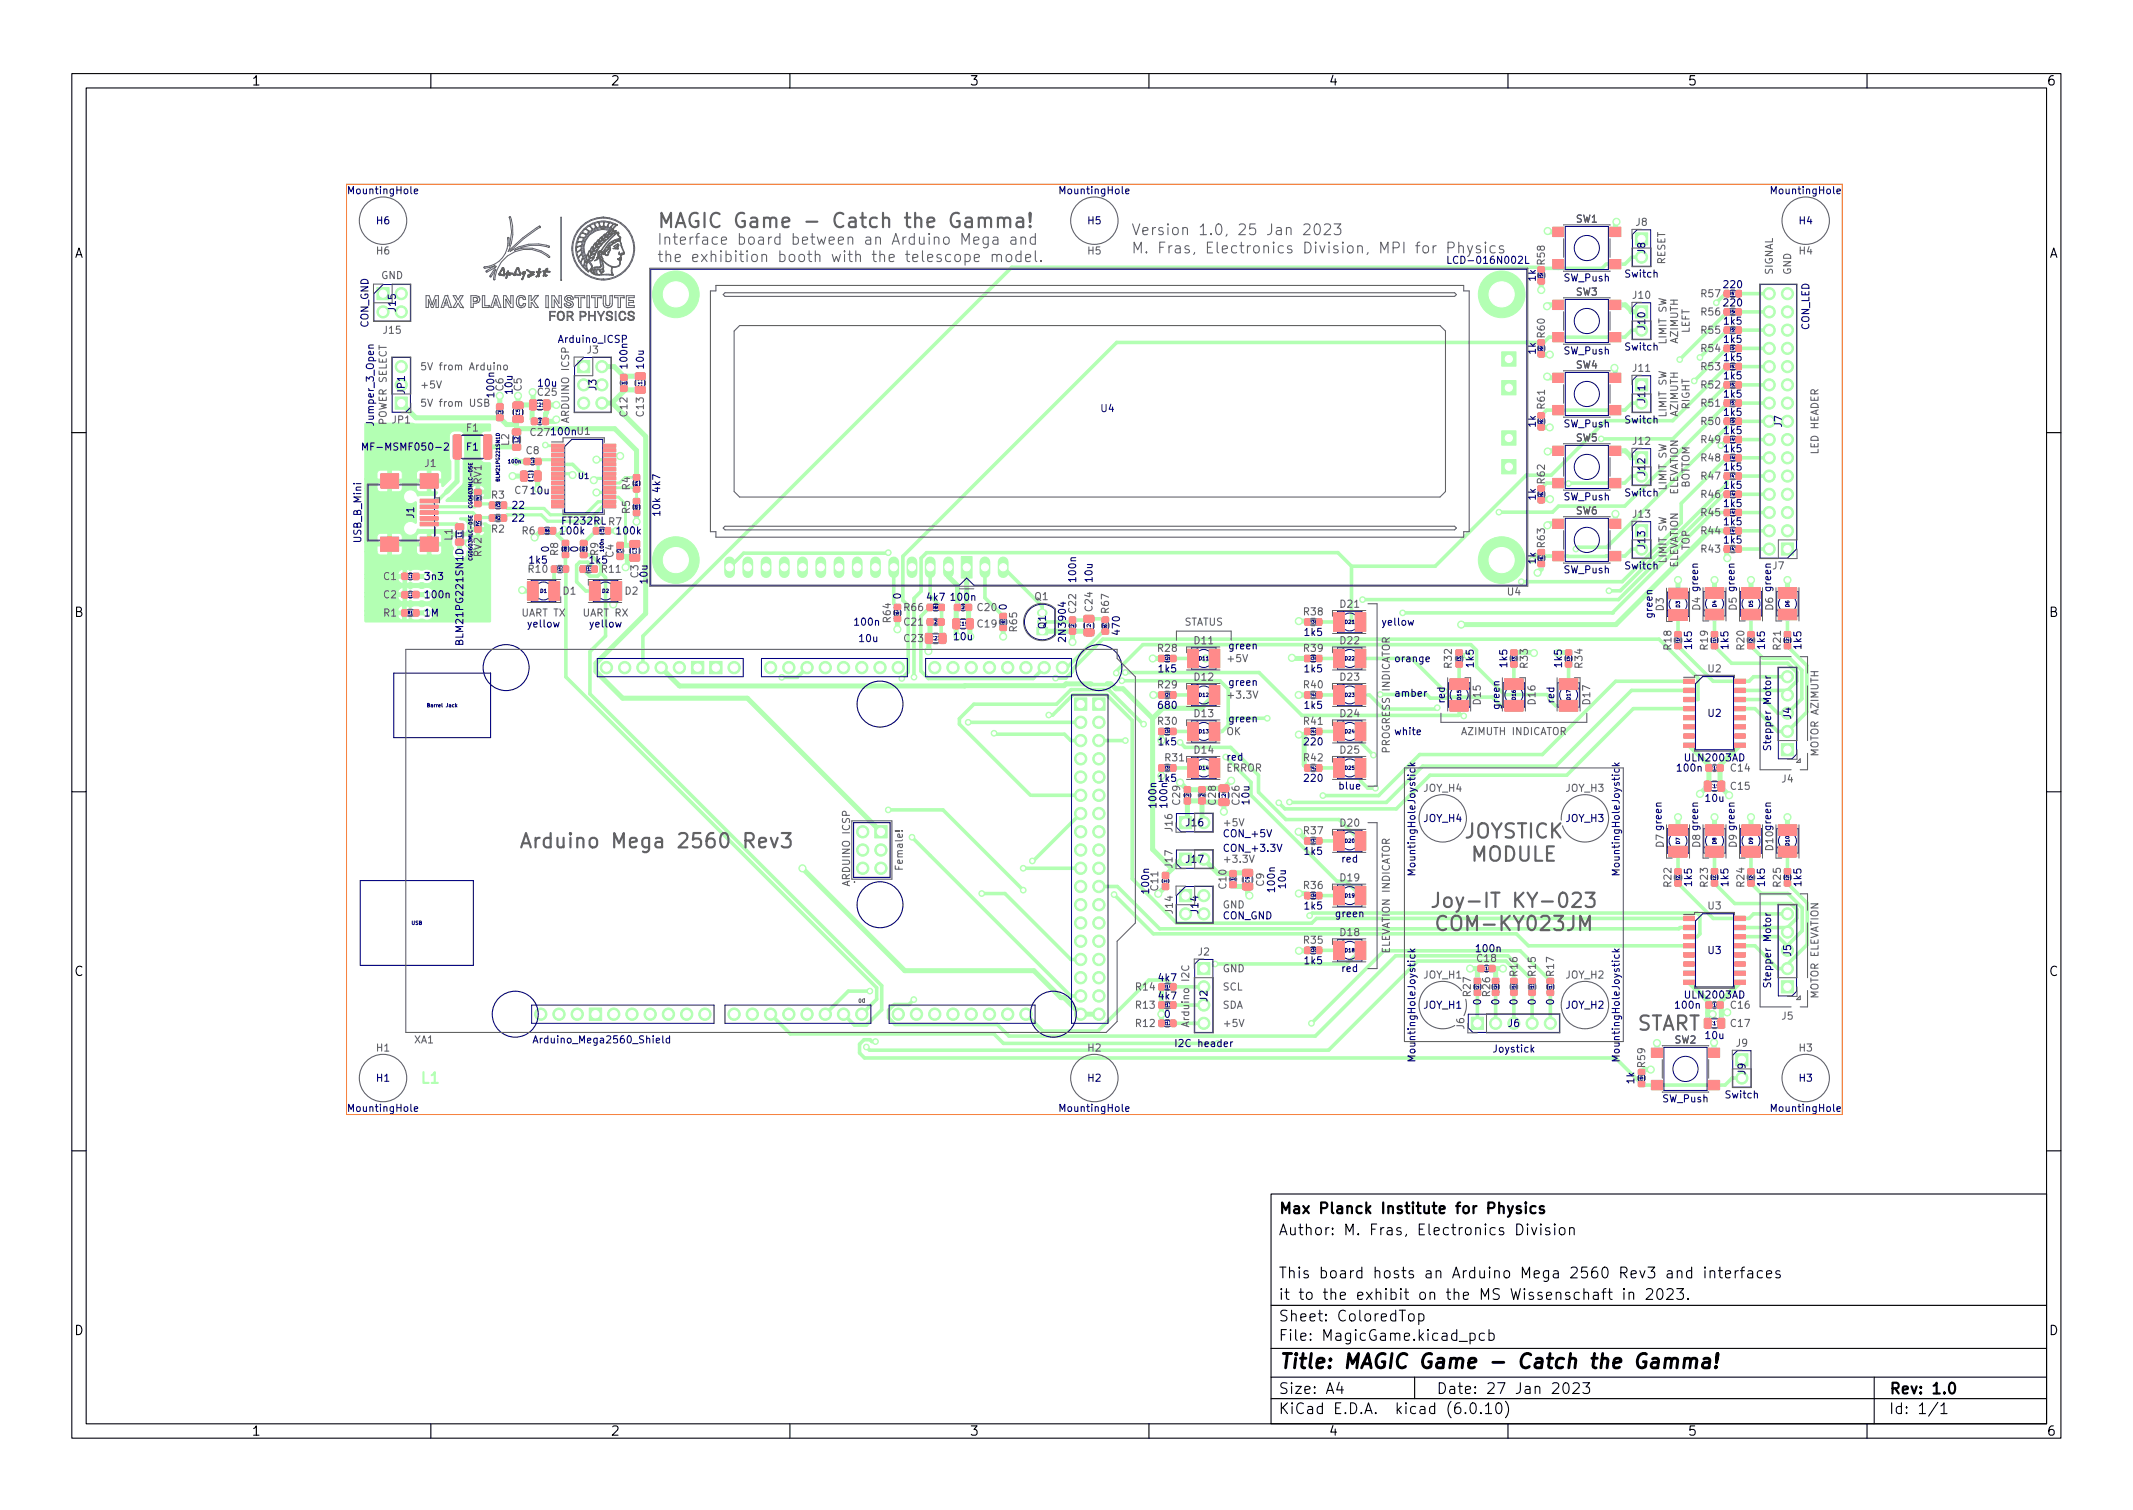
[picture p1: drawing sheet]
<svg xmlns="http://www.w3.org/2000/svg" width="297mm" height="210mm" viewBox="0 0 297 210" stroke-linecap="round" stroke-linejoin="round" font-family="sans-serif">
<defs><g id="words">
<g font-size="2.8" fill="#626262">
<text x="91.4" y="31.7">MAGIC Game - Catch the Gamma!</text>
<text x="75" y="118.1">Arduino Mega 2560 Rev3</text>
<text x="203.9" y="116.7">JOYSTICK</text>
<text x="204.8" y="119.9">MODULE</text>
<text x="200.9" y="129.6">COM-KY023JM</text>
<text x="201.6" y="126.4">Joy-IT KY-023</text>
<text x="227.8" y="143.5">START</text>
</g>
<text font-size="2.8" x="178" y="190.6">Title: MAGIC Game - Catch the Gamma!</text>
<g font-size="2.1" fill="#626262">
<text x="91.4" y="34.1">Interface board between an Arduino Mega and</text>
<text x="157.5" y="32.7">Version 1.0, 25 Jan 2023</text>
<text x="157.5" y="35.3">M. Fras, Electronics Division, MPI for Physics</text>
<text x="91.4" y="36.5">the exhibition booth with the telescope model.</text>
</g>
<text font-size="2.1" fill="#b3ffb3" x="58.4" y="150.9">L1</text>
<g font-size="2.1">
<text x="178" y="169">Max Planck Institute for Physics</text>
<text x="178" y="172">Author: M. Fras, Electronics Division</text>
<text x="178" y="178">This board hosts an Arduino Mega 2560 Rev3 and interfaces</text>
<text x="178" y="184">Sheet: ColoredTop</text>
<text x="178" y="181">it to the exhibit on the MS Wissenschaft in 2023.</text>
<text x="178" y="186.7">File: MagicGame.kicad_pcb</text>
<text x="178" y="196.9">KiCad E.D.A. kicad (6.0.10)</text>
<text x="178" y="194.1">Size: A4</text>
<text x="200" y="194.1">Date: 27 Jan 2023</text>
<text x="263" y="194.1">Rev: 1.0</text>
<text x="263" y="196.9">Id: 1/1</text>
</g>
<g font-size="1.8">
<text x="35" y="11.9">1</text>
<text x="85" y="11.9">2</text>
<text x="135" y="11.9">3</text>
<text x="185" y="11.9">4</text>
<text x="235" y="11.9">5</text>
<text x="285" y="11.9">6</text>
<text x="10.3" y="35.9">A</text>
<text x="285.3" y="35.9">A</text>
<text x="10.3" y="85.9">B</text>
<text x="285.3" y="85.9">B</text>
<text x="10.3" y="135.9">C</text>
<text x="285.3" y="135.9">C</text>
<text x="10.3" y="185.9">D</text>
<text x="285.3" y="185.9">D</text>
<text x="35" y="199.9">1</text>
<text x="85" y="199.9">2</text>
<text x="135" y="199.9">3</text>
<text x="185" y="199.9">4</text>
<text x="235" y="199.9">5</text>
<text x="285" y="199.9">6</text>
</g>
<g font-size="1.4" fill="#000080">
<text x="48.7" y="27">MountingHole</text>
<text x="147.8" y="27">MountingHole</text>
<text x="246.8" y="27">MountingHole</text>
<text x="52.4" y="31.2">H6</text>
<text x="151.5" y="31.2">H5</text>
<text x="229.1" y="35.3" transform="rotate(-90 229.1 35.3)">J8</text>
<text x="250.6" y="31.2">H4</text>
<text x="202.3" y="36.7">LCD-016N002L</text>
<text x="226.4" y="38.6">Switch</text>
<text x="51.3" y="45.6" transform="rotate(-90 51.3 45.6)">CON_GND</text>
<text x="55.1" y="43.3" transform="rotate(-90 55.1 43.3)">J15</text>
<text x="77.9" y="47.7">Arduino_ICSP</text>
<text x="229.1" y="45.9" transform="rotate(-90 229.1 45.9)">J10</text>
<text x="252" y="46" transform="rotate(-90 252 46)">CON_LED</text>
<text x="75" y="53.8">10u</text>
<text x="87.4" y="51.6" transform="rotate(-90 87.4 51.6)">100n</text>
<text x="89.7" y="51.6" transform="rotate(-90 89.7 51.6)">10u</text>
<text x="226.4" y="48.8">Switch</text>
<text x="52.1" y="59" transform="rotate(-90 52.1 59)">Jumper_3_Open</text>
<text x="56.4" y="54.8" transform="rotate(-90 56.4 54.8)">JP1</text>
<text x="68.8" y="55.2" transform="rotate(-90 68.8 55.2)">100n</text>
<text x="71.4" y="54.8" transform="rotate(-90 71.4 54.8)">10u</text>
<text x="83.1" y="54.4" transform="rotate(-90 83.1 54.4)">J3</text>
<text x="153.3" y="57.4">U4</text>
<text x="226.4" y="59">Switch</text>
<text x="229.1" y="56" transform="rotate(-90 229.1 56)">J11</text>
<text x="248.2" y="59.4" transform="rotate(-90 248.2 59.4)">J7</text>
<text x="52.6" y="62.7">MF-MSMF050-2</text>
<text x="65" y="62.7">F1</text>
<text x="71.1" y="70.9">22</text>
<text x="91.9" y="71.8" transform="rotate(-90 91.9 71.8)">10k 4k7</text>
<text x="226.4" y="69.1">Switch</text>
<text x="229.1" y="66.2" transform="rotate(-90 229.1 66.2)">J12</text>
<text x="50.3" y="75.5" transform="rotate(-90 50.3 75.5)">USB_B_Mini</text>
<text x="57.7" y="72.1" transform="rotate(-90 57.7 72.1)">J1</text>
<text x="71.1" y="72.6">22</text>
<text x="76.4" y="76.8" transform="rotate(-90 76.4 76.8)">0</text>
<text x="77.7" y="74.4">100k</text>
<text x="85.6" y="74.4">100k</text>
<text x="229.1" y="76.3" transform="rotate(-90 229.1 76.3)">J13</text>
<text x="58.9" y="83.3">100n</text>
<text x="58.9" y="80.8">3n3</text>
<text x="73.8" y="78.5">1k5</text>
<text x="82.2" y="78.5">1k5</text>
<text x="90.2" y="80.9" transform="rotate(-90 90.2 80.9)">10u</text>
<text x="125.5" y="83.6" transform="rotate(-90 125.5 83.6)">0</text>
<text x="149.9" y="81.3" transform="rotate(-90 149.9 81.3)">100n</text>
<text x="152.1" y="81.3" transform="rotate(-90 152.1 81.3)">10u</text>
<text x="226.4" y="79.3">Switch</text>
<text x="58.9" y="85.8">1M</text>
<text x="64.5" y="88.8" transform="rotate(-90 64.5 88.8)">BLM21PG221SN1D</text>
<text x="73.6" y="87.4">yellow</text>
<text x="82.2" y="87.4">yellow</text>
<text x="119.5" y="87.1">100n</text>
<text x="120" y="89.4">10u</text>
<text x="132.9" y="89.1">10u</text>
<text x="140.2" y="85.1" transform="rotate(-90 140.2 85.1)">0</text>
<text x="145.6" y="87.5" transform="rotate(-90 145.6 87.5)">Q1</text>
<text x="155.9" y="88.3" transform="rotate(-90 155.9 88.3)">470</text>
<text x="192.3" y="87.1">yellow</text>
<text x="230.1" y="86" transform="rotate(-90 230.1 86)">green</text>
<text x="170.9" y="95.5">green</text>
<text x="170.9" y="90.4">green</text>
<text x="194.1" y="92.2">orange</text>
<text x="205.2" y="92.8" transform="rotate(-90 205.2 92.8)">1k5</text>
<text x="170.9" y="100.6">green</text>
<text x="194.1" y="97">amber</text>
<text x="201.2" y="97.9" transform="rotate(-90 201.2 97.9)">red</text>
<text x="208.8" y="98.7" transform="rotate(-90 208.8 98.7)">green</text>
<text x="216.4" y="97.9" transform="rotate(-90 216.4 97.9)">red</text>
<text x="237.9" y="99.8">U2</text>
<text x="249.4" y="100.1" transform="rotate(-90 249.4 100.1)">J4</text>
<text x="170.7" y="105.9">red</text>
<text x="194.1" y="102.3">white</text>
<text x="234.1" y="107.4">100n</text>
<text x="246.6" y="104" transform="rotate(-90 246.6 104)">Stepper Motor</text>
<text x="161" y="112.3" transform="rotate(-90 161 112.3)">100n</text>
<text x="162.6" y="112.3" transform="rotate(-90 162.6 112.3)">100n</text>
<text x="174" y="111.9" transform="rotate(-90 174 111.9)">10u</text>
<text x="186.5" y="109.9">blue</text>
<text x="165.2" y="115">J16</text>
<text x="170.2" y="116.6">CON_+5V</text>
<text x="170.2" y="118.6">CON_+3.3V</text>
<text x="198.2" y="114.4">JOY_H4</text>
<text x="218" y="114.4">JOY_H3</text>
<text x="160" y="124.3" transform="rotate(-90 160 124.3)">100n</text>
<text x="165.2" y="120.1">J17</text>
<text x="177.5" y="124.1" transform="rotate(-90 177.5 124.1)">100n</text>
<text x="179.1" y="123.6" transform="rotate(-90 179.1 123.6)">10u</text>
<text x="186.9" y="120.1">red</text>
<text x="197.1" y="121.5" transform="rotate(-90 197.1 121.5)">MountingHoleJoystick</text>
<text x="225.5" y="121.5" transform="rotate(-90 225.5 121.5)">MountingHoleJoystick</text>
<text x="166.9" y="127.1" transform="rotate(-90 166.9 127.1)">J14</text>
<text x="170.2" y="128">CON_GND</text>
<text x="186.1" y="127.7">green</text>
<text x="186.9" y="135.3">red</text>
<text x="205.7" y="132.6">100n</text>
<text x="237.9" y="132.8">U3</text>
<text x="246.6" y="137" transform="rotate(-90 246.6 137)">Stepper Motor</text>
<text x="249.4" y="133.1" transform="rotate(-90 249.4 133.1)">J5</text>
<text x="168.1" y="139.5" transform="rotate(-90 168.1 139.5)">J2</text>
<text x="198.2" y="140.4">JOY_H1</text>
<text x="206.2" y="139.7" transform="rotate(-90 206.2 139.7)">0</text>
<text x="208.8" y="139.7" transform="rotate(-90 208.8 139.7)">0</text>
<text x="210" y="143">J6</text>
<text x="211.3" y="139.7" transform="rotate(-90 211.3 139.7)">0</text>
<text x="213.9" y="139.7" transform="rotate(-90 213.9 139.7)">0</text>
<text x="216.4" y="139.7" transform="rotate(-90 216.4 139.7)">0</text>
<text x="218" y="140.4">JOY_H2</text>
<text x="233.8" y="140.4">100n</text>
<text x="75" y="145.3">Arduino_Mega2560_Shield</text>
<text x="164.1" y="145.8">I2C header</text>
<text x="197.1" y="147.4" transform="rotate(-90 197.1 147.4)">MountingHoleJoystick</text>
<text x="208" y="146.5">Joystick</text>
<text x="225.5" y="147.4" transform="rotate(-90 225.5 147.4)">MountingHoleJoystick</text>
<text x="243.1" y="149.6" transform="rotate(-90 243.1 149.6)">J9</text>
<text x="48.7" y="154.8">MountingHole</text>
<text x="52.4" y="150.6">H1</text>
<text x="147.8" y="154.8">MountingHole</text>
<text x="151.5" y="150.6">H2</text>
<text x="227.6" y="150.9" transform="rotate(-90 227.6 150.9)">1k</text>
<text x="240.3" y="152.9">Switch</text>
<text x="246.8" y="154.8">MountingHole</text>
<text x="250.6" y="150.6">H3</text>
</g>
<g font-size="1.4" fill="#626262">
<text x="52.4" y="35.4">H6</text>
<text x="151.5" y="35.4">H5</text>
<text x="219.5" y="31">SW1</text>
<text x="227.8" y="31.4">J8</text>
<text x="250.6" y="35.4">H4</text>
<text x="53.1" y="38.8">GND</text>
<text x="213.9" y="39.1" transform="rotate(-90 213.9 39.1)">1k</text>
<text x="215.1" y="37.1" transform="rotate(-90 215.1 37.1)">R58</text>
<text x="217.8" y="39.2">SW_Push</text>
<text x="219.5" y="41.1">SW3</text>
<text x="227.4" y="41.6">J10</text>
<text x="231.9" y="36.9" transform="rotate(-90 231.9 36.9)">RESET</text>
<text x="237.2" y="41.4">R57</text>
<text x="240.1" y="40.1">220</text>
<text x="246.9" y="38.3" transform="rotate(-90 246.9 38.3)">SIGNAL</text>
<text x="249.4" y="38.3" transform="rotate(-90 249.4 38.3)">GND</text>
<text x="53.4" y="46.5">J15</text>
<text x="215.1" y="47.2" transform="rotate(-90 215.1 47.2)">R60</text>
<text x="232.1" y="47.8" transform="rotate(-90 232.1 47.8)">LIMIT SW</text>
<text x="233.7" y="47.8" transform="rotate(-90 233.7 47.8)">AZIMUTH</text>
<text x="235.3" y="46.4" transform="rotate(-90 235.3 46.4)">LEFT</text>
<text x="237.2" y="43.9">R56</text>
<text x="237.2" y="46.5">R55</text>
<text x="240.1" y="42.7">220</text>
<text x="240.1" y="45.2">1k5</text>
<text x="240.1" y="47.7">1k5</text>
<text x="58.4" y="51.5">5V from Arduino</text>
<text x="81.8" y="49.2">J3</text>
<text x="213.9" y="49.3" transform="rotate(-90 213.9 49.3)">1k</text>
<text x="217.8" y="49.3">SW_Push</text>
<text x="219.5" y="51.3">SW4</text>
<text x="227.4" y="51.8">J11</text>
<text x="237.2" y="51.5">R53</text>
<text x="237.2" y="49">R54</text>
<text x="240.1" y="50.3">1k5</text>
<text x="240.1" y="52.8">1k5</text>
<text x="53.8" y="59.2" transform="rotate(-90 53.8 59.2)">POWER SELECT</text>
<text x="54.6" y="59">JP1</text>
<text x="58.4" y="56.6">5V from USB</text>
<text x="58.4" y="54.1">+5V</text>
<text x="70.1" y="54.6" transform="rotate(-90 70.1 54.6)">C6</text>
<text x="72.6" y="54.6" transform="rotate(-90 72.6 54.6)">C5</text>
<text x="74.9" y="55.1">C25</text>
<text x="79.2" y="58.7" transform="rotate(-90 79.2 58.7)">ARDUINO ICSP</text>
<text x="87.4" y="57.7" transform="rotate(-90 87.4 57.7)">C12</text>
<text x="89.7" y="57.7" transform="rotate(-90 89.7 57.7)">C13</text>
<text x="213.9" y="59.4" transform="rotate(-90 213.9 59.4)">1k</text>
<text x="215.1" y="57.1" transform="rotate(-90 215.1 57.1)">R61</text>
<text x="217.8" y="59.5">SW_Push</text>
<text x="232.1" y="58" transform="rotate(-90 232.1 58)">LIMIT SW</text>
<text x="233.7" y="58" transform="rotate(-90 233.7 58)">AZIMUTH</text>
<text x="235.3" y="57" transform="rotate(-90 235.3 57)">RIGHT</text>
<text x="237.2" y="56.6">R51</text>
<text x="237.2" y="59.2">R50</text>
<text x="237.2" y="54.1">R52</text>
<text x="240.1" y="55.4">1k5</text>
<text x="240.1" y="57.9">1k5</text>
<text x="59.2" y="65">J1</text>
<text x="65" y="60.1">F1</text>
<text x="70.9" y="62" transform="rotate(-90 70.9 62)">L2</text>
<text x="73.3" y="63.2">C8</text>
<text x="73.9" y="60.7">C27</text>
<text x="76.9" y="60.6">100n U1</text>
<text x="219.5" y="61.5">SW5</text>
<text x="227.4" y="61.9">J12</text>
<text x="237.2" y="64.2">R48</text>
<text x="237.2" y="61.7">R49</text>
<text x="240.1" y="63">1k5</text>
<text x="240.1" y="60.4">1k5</text>
<text x="240.1" y="65.5">1k5</text>
<text x="253.2" y="63.2" transform="rotate(-90 253.2 63.2)">LED HEADER</text>
<text x="67" y="67.6" transform="rotate(-90 67 67.6)">RV1</text>
<text x="68.5" y="69.4">R3</text>
<text x="71.9" y="68.8">C710u</text>
<text x="87.7" y="71.5" transform="rotate(-90 87.7 71.5)">R5</text>
<text x="87.7" y="68.2" transform="rotate(-90 87.7 68.2)">R4</text>
<text x="213.9" y="69.6" transform="rotate(-90 213.9 69.6)">1k</text>
<text x="215.1" y="67.6" transform="rotate(-90 215.1 67.6)">R62</text>
<text x="217.8" y="69.7">SW_Push</text>
<text x="219.5" y="71.6">SW6</text>
<text x="232.1" y="68.2" transform="rotate(-90 232.1 68.2)">LIMIT SW</text>
<text x="233.7" y="69" transform="rotate(-90 233.7 69)">ELEVATION</text>
<text x="235.3" y="68" transform="rotate(-90 235.3 68)">BOTTOM</text>
<text x="237.2" y="66.8">R47</text>
<text x="237.2" y="71.9">R45</text>
<text x="237.2" y="69.3">R46</text>
<text x="240.1" y="70.6">1k5</text>
<text x="240.1" y="68.1">1k5</text>
<text x="63" y="75.2" transform="rotate(-90 63 75.2)">L1</text>
<text x="67" y="77.4" transform="rotate(-90 67 77.4)">RV2</text>
<text x="68.5" y="74.2">R2</text>
<text x="72.9" y="74.4">R6</text>
<text x="77.7" y="77.3" transform="rotate(-90 77.7 77.3)">R8</text>
<text x="78.3" y="73">FT232RL R7</text>
<text x="80.5" y="76.8" transform="rotate(-90 80.5 76.8)">0</text>
<text x="83.3" y="77.3" transform="rotate(-90 83.3 77.3)">R9</text>
<text x="85.4" y="77.6" transform="rotate(-90 85.4 77.6)">C4</text>
<text x="215.1" y="76.4" transform="rotate(-90 215.1 76.4)">R63</text>
<text x="227.4" y="72.1">J13</text>
<text x="235.3" y="76.6" transform="rotate(-90 235.3 76.6)">TOP</text>
<text x="237.2" y="76.9">R43</text>
<text x="237.2" y="74.4">R44</text>
<text x="240.1" y="75.7">1k5</text>
<text x="240.1" y="73.1">1k5</text>
<text x="53.6" y="83.3">C2</text>
<text x="53.6" y="80.8">C1</text>
<text x="73.9" y="79.7">R10</text>
<text x="78.2" y="82.8">D1</text>
<text x="83.6" y="79.7">R11</text>
<text x="86.9" y="82.8">D2</text>
<text x="88.9" y="80.3" transform="rotate(-90 88.9 80.3)">C3</text>
<text x="129.1" y="83.6">4k7</text>
<text x="132.5" y="83.6">100n</text>
<text x="144.1" y="83.6">Q1</text>
<text x="209.9" y="82.9">U4</text>
<text x="213.9" y="78.5" transform="rotate(-90 213.9 78.5)">1k</text>
<text x="217.8" y="79.8">SW_Push</text>
<text x="232.1" y="78.3" transform="rotate(-90 232.1 78.3)">LIMIT SW</text>
<text x="233.7" y="79.2" transform="rotate(-90 233.7 79.2)">ELEVATION</text>
<text x="246.9" y="79.3">J7</text>
<text x="53.6" y="85.8">R1</text>
<text x="72.7" y="85.8">UART TX</text>
<text x="81.2" y="85.8">UART RX</text>
<text x="124" y="86.6" transform="rotate(-90 124 86.6)">R64</text>
<text x="126.2" y="85.1">R66</text>
<text x="126.2" y="87.1">C21</text>
<text x="126.2" y="89.4">C23</text>
<text x="135.9" y="85.1">C20</text>
<text x="135.9" y="87.4">C19</text>
<text x="141.6" y="87.9" transform="rotate(-90 141.6 87.9)">R65</text>
<text x="148.4" y="89" transform="rotate(-90 148.4 89)">2N3904</text>
<text x="149.9" y="85.6" transform="rotate(-90 149.9 85.6)">C22</text>
<text x="152.1" y="85.3" transform="rotate(-90 152.1 85.3)">C24</text>
<text x="154.4" y="85.6" transform="rotate(-90 154.4 85.6)">R67</text>
<text x="164.9" y="87.1">STATUS</text>
<text x="166.4" y="89.7">D11</text>
<text x="181.6" y="85.7">R38</text>
<text x="181.7" y="88.5">1k5</text>
<text x="186.7" y="84.6">D21</text>
<text x="186.7" y="89.7">D22</text>
<text x="231.7" y="85" transform="rotate(-90 231.7 85)">D3</text>
<text x="236.8" y="85" transform="rotate(-90 236.8 85)">D4 green</text>
<text x="241.8" y="85" transform="rotate(-90 241.8 85)">D5 green</text>
<text x="246.9" y="85" transform="rotate(-90 246.9 85)">D6 green</text>
<text x="161.3" y="95.8">R29</text>
<text x="161.3" y="90.8">R28</text>
<text x="161.4" y="93.6">1k5</text>
<text x="166.4" y="94.8">D12</text>
<text x="170.7" y="92.2">+5V</text>
<text x="181.6" y="95.8">R40</text>
<text x="181.6" y="90.8">R39</text>
<text x="181.7" y="93.6">1k5</text>
<text x="186.7" y="94.8">D23</text>
<text x="202.2" y="93" transform="rotate(-90 202.2 93)">R32</text>
<text x="209.9" y="92.8" transform="rotate(-90 209.9 92.8)">1k5</text>
<text x="212.7" y="93" transform="rotate(-90 212.7 93)">R33</text>
<text x="217.5" y="92.8" transform="rotate(-90 217.5 92.8)">1k5</text>
<text x="220.4" y="93" transform="rotate(-90 220.4 93)">R34</text>
<text x="232.8" y="90.4" transform="rotate(-90 232.8 90.4)">R18</text>
<text x="235.6" y="90.3" transform="rotate(-90 235.6 90.3)">1k5</text>
<text x="237.8" y="90.4" transform="rotate(-90 237.8 90.4)">R19</text>
<text x="237.9" y="93.6">U2</text>
<text x="240.7" y="90.3" transform="rotate(-90 240.7 90.3)">1k5</text>
<text x="242.9" y="90.4" transform="rotate(-90 242.9 90.4)">R20</text>
<text x="245.8" y="90.3" transform="rotate(-90 245.8 90.3)">1k5</text>
<text x="248" y="90.4" transform="rotate(-90 248 90.4)">R21</text>
<text x="250.8" y="90.3" transform="rotate(-90 250.8 90.3)">1k5</text>
<text x="161.3" y="100.9">R30</text>
<text x="161.4" y="98.7">680</text>
<text x="166.4" y="99.8">D13</text>
<text x="170.7" y="97.3">+3.3V</text>
<text x="181.6" y="100.9">R41</text>
<text x="181.7" y="98.7">1k5</text>
<text x="186.7" y="99.8">D24</text>
<text x="206.2" y="98" transform="rotate(-90 206.2 98)">D15</text>
<text x="213.8" y="98" transform="rotate(-90 213.8 98)">D16</text>
<text x="221.4" y="98" transform="rotate(-90 221.4 98)">D17</text>
<text x="161.4" y="103.8">1k5</text>
<text x="162.3" y="106">R31</text>
<text x="166.4" y="104.9">D14</text>
<text x="170.7" y="102.3">OK</text>
<text x="170.7" y="107.4">ERROR</text>
<text x="181.6" y="106">R42</text>
<text x="181.7" y="103.8">220</text>
<text x="186.7" y="104.9">D25</text>
<text x="193.5" y="104.8" transform="rotate(-90 193.5 104.8)">PROGRESS INDICATOR</text>
<text x="203.6" y="102.3">AZIMUTH INDICATOR</text>
<text x="234.8" y="106">ULN2003AD</text>
<text x="240.8" y="107.4">C14</text>
<text x="253.2" y="105.2" transform="rotate(-90 253.2 105.2)">MOTOR AZIMUTH</text>
<text x="161.4" y="108.9">1k5</text>
<text x="164.3" y="112" transform="rotate(-90 164.3 112)">C29</text>
<text x="169.3" y="112" transform="rotate(-90 169.3 112)">C28</text>
<text x="172.6" y="112" transform="rotate(-90 172.6 112)">C26</text>
<text x="181.7" y="108.9">220</text>
<text x="198.2" y="110.2">JOY_H4</text>
<text x="218" y="110.2">JOY_H3</text>
<text x="237.6" y="111.6">10u</text>
<text x="240.8" y="110">C15</text>
<text x="248.1" y="109">J4</text>
<text x="163.3" y="115.7" transform="rotate(-90 163.3 115.7)">J16</text>
<text x="170.2" y="115">+5V</text>
<text x="181.6" y="116.2">R37</text>
<text x="181.7" y="119">1k5</text>
<text x="186.7" y="115.1">D20</text>
<text x="231.7" y="118" transform="rotate(-90 231.7 118)">D7 green</text>
<text x="236.8" y="118" transform="rotate(-90 236.8 118)">D8 green</text>
<text x="241.8" y="118" transform="rotate(-90 241.8 118)">D9 green</text>
<text x="246.9" y="118.4" transform="rotate(-90 246.9 118.4)">D10green</text>
<text x="118.4" y="123.2" transform="rotate(-90 118.4 123.2)">ARDUINO ICSP</text>
<text x="118.8" y="122.9">.</text>
<text x="125.7" y="121" transform="rotate(-90 125.7 121)">Female!</text>
<text x="161.3" y="124" transform="rotate(-90 161.3 124)">C11</text>
<text x="163.3" y="120.8" transform="rotate(-90 163.3 120.8)">J17</text>
<text x="170.2" y="120.1">+3.3V</text>
<text x="170.8" y="123.7" transform="rotate(-90 170.8 123.7)">C10</text>
<text x="176" y="123.4" transform="rotate(-90 176 123.4)">C9</text>
<text x="181.6" y="123.8">R36</text>
<text x="186.7" y="122.7">D19</text>
<text x="232.8" y="123.4" transform="rotate(-90 232.8 123.4)">R22</text>
<text x="235.6" y="123.3" transform="rotate(-90 235.6 123.3)">1k5</text>
<text x="237.8" y="123.4" transform="rotate(-90 237.8 123.4)">R23</text>
<text x="240.7" y="123.3" transform="rotate(-90 240.7 123.3)">1k5</text>
<text x="242.9" y="123.4" transform="rotate(-90 242.9 123.4)">R24</text>
<text x="245.8" y="123.3" transform="rotate(-90 245.8 123.3)">1k5</text>
<text x="248" y="123.4" transform="rotate(-90 248 123.4)">R25</text>
<text x="250.8" y="123.3" transform="rotate(-90 250.8 123.3)">1k5</text>
<text x="163.3" y="127.1" transform="rotate(-90 163.3 127.1)">J14</text>
<text x="170.2" y="126.5">GND</text>
<text x="181.6" y="131.4">R35</text>
<text x="181.7" y="126.6">1k5</text>
<text x="186.7" y="130.3">D18</text>
<text x="237.9" y="126.6">U3</text>
<text x="158.5" y="137.9">R14</text>
<text x="161.4" y="136.6">4k7</text>
<text x="166.9" y="133">J2</text>
<text x="170.2" y="135.4">GND</text>
<text x="170.2" y="137.9">SCL</text>
<text x="181.7" y="134.3">1k5</text>
<text x="193.5" y="132.8" transform="rotate(-90 193.5 132.8)">ELEVATION INDICATOR</text>
<text x="198.2" y="136.2">JOY_H1</text>
<text x="205.7" y="133.9">C18</text>
<text x="211.3" y="136.1" transform="rotate(-90 211.3 136.1)">R16</text>
<text x="213.9" y="136.1" transform="rotate(-90 213.9 136.1)">R15</text>
<text x="216.4" y="136.1" transform="rotate(-90 216.4 136.1)">R17</text>
<text x="218" y="136.2">JOY_H2</text>
<text x="158.5" y="140.4">R13</text>
<text x="158.5" y="143">R12</text>
<text x="161.4" y="139.2">4k7</text>
<text x="162.2" y="141.7">0</text>
<text x="165.6" y="142.6" transform="rotate(-90 165.6 142.6)">Arduino I2C</text>
<text x="170.2" y="143">+5V</text>
<text x="170.2" y="140.4">SDA</text>
<text x="203.9" y="143.3" transform="rotate(-90 203.9 143.3)">J6</text>
<text x="204.8" y="138.7" transform="rotate(-90 204.8 138.7)">R27</text>
<text x="207.5" y="138.7" transform="rotate(-90 207.5 138.7)">R26</text>
<text x="234.8" y="139">ULN2003AD</text>
<text x="240.8" y="140.4">C16</text>
<text x="240.8" y="143">C17</text>
<text x="248.1" y="142">J5</text>
<text x="253.2" y="139.1" transform="rotate(-90 253.2 139.1)">MOTOR ELEVATION</text>
<text x="52.4" y="146.4">H1</text>
<text x="57.7" y="145.3">XA1</text>
<text x="151.5" y="146.4">H2</text>
<text x="229.1" y="148.8" transform="rotate(-90 229.1 148.8)">R59</text>
<text x="233.2" y="145.3">SW2</text>
<text x="237.6" y="144.7">10u</text>
<text x="241.8" y="145.7">J9</text>
<text x="250.6" y="146.4">H3</text>
<text x="231.5" y="153.5">SW_Push</text>
</g>
<text font-size="1.1" fill="#000080" x="80.6" y="66.7">U1</text>
<g font-size=".7" fill="#000080">
<text x="89.4" y="54" transform="rotate(-90 89.4 54)">C13</text>
<text x="72.4" y="57.8" transform="rotate(-90 72.4 57.8)">C5</text>
<text x="74.5" y="56.6">C25</text>
<text x="71.1" y="64.5">100n</text>
<text x="72.2" y="61.6" transform="rotate(-90 72.2 61.6)">L2</text>
<text x="69.6" y="66.5" transform="rotate(-90 69.6 66.5)">BLM21PG221SN1D</text>
<text x="73.5" y="66.5">C7</text>
<text x="64.3" y="74.8" transform="rotate(-90 64.3 74.8)">L1</text>
<text x="84.1" y="76.7" transform="rotate(-90 84.1 76.7)">100n</text>
<text x="88.6" y="77.1" transform="rotate(-90 88.6 77.1)">C3</text>
<text x="75.2" y="82.5">D1</text>
<text x="83.9" y="82.5">D2</text>
<text x="129.7" y="89.1">C23</text>
<text x="133.5" y="87.1">C19</text>
<text x="151.9" y="87.8" transform="rotate(-90 151.9 87.8)">C24</text>
<text x="187.3" y="86.9">D21</text>
<text x="233.9" y="84.6" transform="rotate(-90 233.9 84.6)">D3</text>
<text x="239" y="84.5" transform="rotate(-90 239 84.5)">D4</text>
<text x="244.1" y="84.5" transform="rotate(-90 244.1 84.5)">D5</text>
<text x="249.2" y="84.5" transform="rotate(-90 249.2 84.5)">D6</text>
<text x="167" y="91.9">D11</text>
<text x="187.3" y="91.9">D22</text>
<text x="59.7" y="98.5">Barrel Jack</text>
<text x="167" y="97">D12</text>
<text x="187.3" y="97">D23</text>
<text x="203.4" y="97.4" transform="rotate(-90 203.4 97.4)">D15</text>
<text x="211.1" y="97.4" transform="rotate(-90 211.1 97.4)">D16</text>
<text x="218.7" y="97.4" transform="rotate(-90 218.7 97.4)">D17</text>
<text x="167" y="107.2">D14</text>
<text x="167" y="102.1">D13</text>
<text x="187.3" y="107.2">D25</text>
<text x="187.3" y="102.1">D24</text>
<text x="170.7" y="111.4" transform="rotate(-90 170.7 111.4)">C26</text>
<text x="238.1" y="109.7">C15</text>
<text x="187.3" y="117.3">D20</text>
<text x="233.9" y="117.5" transform="rotate(-90 233.9 117.5)">D7</text>
<text x="239" y="117.5" transform="rotate(-90 239 117.5)">D8</text>
<text x="244.1" y="117.5" transform="rotate(-90 244.1 117.5)">D9</text>
<text x="249.2" y="117.7" transform="rotate(-90 249.2 117.7)">D10</text>
<text x="174" y="122.9" transform="rotate(-90 174 122.9)">C9</text>
<text x="187.3" y="125">D19</text>
<text x="57.3" y="128.8">USB</text>
<text x="187.3" y="132.6">D18</text>
<text x="238.1" y="142.7">C17</text>
</g>
<g font-size=".7" fill="#626262">
<text x="65.8" y="70.9" transform="rotate(-90 65.8 70.9)">CG0603MLC-05E</text>
<text x="65.8" y="77.2" transform="rotate(-90 65.8 77.2)">CG0603MLC-05E</text>
<text x="120.5" y="139.1" transform="rotate(-180 120.5 139.1)">D0</text>
</g>
<g font-size=".6" fill="#000080">
<text x="214.8" y="38.9" transform="rotate(-90 214.8 38.9)">R58</text>
<text x="240.8" y="41.1">R57</text>
<text x="240.8" y="43.6">R56</text>
<text x="240.8" y="46.2">R55</text>
<text x="87.1" y="53.8" transform="rotate(-90 87.1 53.8)">C12</text>
<text x="214.8" y="49" transform="rotate(-90 214.8 49)">R60</text>
<text x="240.8" y="51.2">R53</text>
<text x="240.8" y="53.8">R52</text>
<text x="240.8" y="48.7">R54</text>
<text x="69.8" y="57.8" transform="rotate(-90 69.8 57.8)">C6</text>
<text x="74.7" y="58.9">C27</text>
<text x="214.8" y="59.2" transform="rotate(-90 214.8 59.2)">R61</text>
<text x="240.8" y="56.3">R51</text>
<text x="240.8" y="58.9">R50</text>
<text x="73.8" y="64.5">C8</text>
<text x="240.8" y="63.9">R48</text>
<text x="240.8" y="61.4">R49</text>
<text x="66.7" y="69.9" transform="rotate(-90 66.7 69.9)">RV1</text>
<text x="69" y="70.6">R3</text>
<text x="88.8" y="71" transform="rotate(-90 88.8 71)">R5</text>
<text x="88.8" y="67.7" transform="rotate(-90 88.8 67.7)">R4</text>
<text x="214.8" y="69.3" transform="rotate(-90 214.8 69.3)">R62</text>
<text x="240.8" y="66.5">R47</text>
<text x="240.8" y="71.6">R45</text>
<text x="240.8" y="69">R46</text>
<text x="66.7" y="73.4" transform="rotate(-90 66.7 73.4)">RV2</text>
<text x="69" y="72.3">R2</text>
<text x="75.8" y="74.1">R6</text>
<text x="78.9" y="76.8" transform="rotate(-90 78.9 76.8)">R8</text>
<text x="81.5" y="76.8" transform="rotate(-90 81.5 76.8)">R9</text>
<text x="83.5" y="74.1">R7</text>
<text x="86.6" y="77.1" transform="rotate(-90 86.6 77.1)">C4</text>
<text x="240.8" y="76.6">R43</text>
<text x="240.8" y="74.1">R44</text>
<text x="56.8" y="83">C2</text>
<text x="56.8" y="80.5">C1</text>
<text x="77.5" y="79.4">R10</text>
<text x="81.5" y="79.4">R11</text>
<text x="214.8" y="78.2" transform="rotate(-90 214.8 78.2)">R63</text>
<text x="56.8" y="85.5">R1</text>
<text x="125.2" y="85.8" transform="rotate(-90 125.2 85.8)">R64</text>
<text x="129.8" y="86.8">C21</text>
<text x="129.8" y="84.8">R66</text>
<text x="133.6" y="84.8">C20</text>
<text x="139.9" y="87.1" transform="rotate(-90 139.9 87.1)">R65</text>
<text x="149.6" y="87.6" transform="rotate(-90 149.6 87.6)">C22</text>
<text x="154.1" y="87.6" transform="rotate(-90 154.1 87.6)">R67</text>
<text x="182.4" y="86.8">R38</text>
<text x="233.9" y="89.7" transform="rotate(-90 233.9 89.7)">R18</text>
<text x="239" y="89.7" transform="rotate(-90 239 89.7)">R19</text>
<text x="244" y="89.7" transform="rotate(-90 244 89.7)">R20</text>
<text x="249.1" y="89.7" transform="rotate(-90 249.1 89.7)">R21</text>
<text x="162" y="91.9">R28</text>
<text x="182.4" y="91.9">R39</text>
<text x="203.4" y="92.2" transform="rotate(-90 203.4 92.2)">R32</text>
<text x="211" y="92.2" transform="rotate(-90 211 92.2)">R33</text>
<text x="218.6" y="92.2" transform="rotate(-90 218.6 92.2)">R34</text>
<text x="162" y="97">R29</text>
<text x="182.4" y="97">R40</text>
<text x="162" y="107.1">R31</text>
<text x="162" y="102">R30</text>
<text x="182.4" y="107.1">R42</text>
<text x="182.4" y="102">R41</text>
<text x="238.2" y="107.1">C14</text>
<text x="165.6" y="111.2" transform="rotate(-90 165.6 111.2)">C29</text>
<text x="167.6" y="111.2" transform="rotate(-90 167.6 111.2)">C28</text>
<text x="182.4" y="117.3">R37</text>
<text x="162.5" y="123.2" transform="rotate(-90 162.5 123.2)">C11</text>
<text x="171.9" y="122.9" transform="rotate(-90 171.9 122.9)">C10</text>
<text x="182.4" y="124.9">R36</text>
<text x="233.9" y="122.7" transform="rotate(-90 233.9 122.7)">R22</text>
<text x="239" y="122.7" transform="rotate(-90 239 122.7)">R23</text>
<text x="244" y="122.7" transform="rotate(-90 244 122.7)">R24</text>
<text x="249.1" y="122.7" transform="rotate(-90 249.1 122.7)">R25</text>
<text x="162" y="137.6">R14</text>
<text x="182.4" y="132.5">R35</text>
<text x="205.9" y="137.9" transform="rotate(-90 205.9 137.9)">R27</text>
<text x="206.5" y="135.1">C18</text>
<text x="208.5" y="137.9" transform="rotate(-90 208.5 137.9)">R26</text>
<text x="211" y="137.9" transform="rotate(-90 211 137.9)">R16</text>
<text x="213.6" y="137.9" transform="rotate(-90 213.6 137.9)">R15</text>
<text x="216.1" y="137.9" transform="rotate(-90 216.1 137.9)">R17</text>
<text x="162" y="140.1">R13</text>
<text x="162" y="142.7">R12</text>
<text x="238.2" y="140.1">C16</text>
<text x="228.8" y="150.6" transform="rotate(-90 228.8 150.6)">R59</text>
</g>
</g></defs>
<g fill="none" stroke="#000" stroke-width=".15">
<path d="M10 10.2h277v190.1h-277zM12 12.2h273v186.1h-273zM60 10.2v2M110 10.2v2M160 10.2v2M210 10.2v2M260 10.2v2M10 60.2h2M285 60.2h2M10 110.2h2M285 110.2h2M10 160.2h2"/>
<path d="M177 166.3h108v32h-108zM212.7 170.4l-.1 .1 .1 .1 .1-.1-.1-.1v.2M212.7 170.9v1M213.3 170.9l.3 1 .4-1M214.6 170.4l-.1 .1 .1 .1v-.1v-.1v.2M214.6 170.9v1M215.8 171l-.4-.1-.2 .2 .1 .3 .5 .1 .1 .1-.1 .3h-.2h-.4M216.5 170.4l-.1 .1 .1 .1 .1-.1-.1-.1v.2M216.5 170.9v1M217.3 171a.41 .41 0 0 1 .6 .2v.4a.41 .41 0 0 1-.4 .3 .41 .41 0 0 1-.4-.3v-.4zM218.6 171.1a.37 .37 0 0 1 .6 0v.8M218.6 170.9v1"/>
<path d="M223.1 179.9h.5M223.6 179.4l-.2 .1-.1 .1v1.3M223.9 179.9h.6M224.1 179.4v1.3l.1 .2h.3M226.1 179.4v.1v.1l.1-.1-.1-.1v.2M226.1 179.9v1M226.9 179.9v1M229.3 179.6l.2-.2 .5 .1a.41 .41 0 0 1 .1 .6l-.9 .8h.9M230.9 179.6a.36 .36 0 0 1 .3-.2 .36 .36 0 0 1 .3 .3 .77 .77 0 0 1-.4 1.2 .91 .91 0 0 1-.2-1.3zM232.1 179.6l.3-.2 .5 .1a.41 .41 0 0 1 0 .6l-.8 .8h.9M233.5 179.4h.9l-.5 .6a.41 .41 0 0 1 .5 .3v.3l-.1 .3h-.6l-.2-.1M235.6 177l-.5-.1-.2 .3v.4l.1 .3h.1h.5"/>
<path d="M235.6 176.4v1.5M237.4 176.4v.1v.1l.1-.1-.1-.1v.2M237.4 176.9v1M238.1 177.1a.37 .37 0 0 1 .7 0v.8M238.1 176.9v1M239.3 176.9h.6M239.5 176.4v1.3l.1 .2h.3M240.3 177.4l.7-.1-.1-.3-.4-.1-.2 .2 .1 .8h.1h.4M241.6 176.9v1M242.1 176.9l-.3 .1-.2 .2M242.4 176.9h.5M242.9 176.4l-.3 .1v.1v1.3"/>
<path d="M243.4 177l.2-.1 .4 .1 .1 .9M244.1 177.3l-.5 .1a.29 .29 0 0 0-.2 .2 .29 .29 0 0 0 .2 .3h.5M245.4 177l-.4-.1-.3 .3v.4l.2 .3h.1h.4M246 177.4l.7-.1-.1-.3-.4-.1-.2 .2 .1 .8h.1h.4M247.9 177l-.4-.1-.2 .2 .1 .3 .5 .1v.1v.3h-.2h-.4M285 160.2h2M60 198.3v2M110 198.3v2M160 198.3v2M177 194.8h108M177 191.8h108M177 187.8h108"/>
<path d="M177 181.8h108M186.5 192.5l-.4 1h1M186.9 193v1M196.2 183.1a.41 .41 0 0 1 .4-.2 .41 .41 0 0 1 .3 .3v.4a.41 .41 0 0 1-.4 .3 .41 .41 0 0 1-.4-.3zM197 191.8v3M197.6 183l.4-.1 .3 .3v.4l-.2 .3h-.1h-.4M197.6 182.9v1.5M204.7 185.7l.4-.1 .3 .3v.4l-.1 .3h-.2h-.4M204.7 185.6v1.5M204.9 195.4a.36 .36 0 0 1 .6 .2 .77 .77 0 0 1-.4 1.2 1 1 0 0 1-.2-1.4zM206.2 196.7l.1 .1h-.1h-.1l.1-.1v.1M206.7 185.7l-.4-.1-.3 .3v.4l.1 .3h.2h.4"/>
<path d="M206.9 195.8l.4-.5v1.5M206.9 196.8h.8M207.4 185.7l.4-.1 .3 .3v.4l-.2 .3h-.1h-.4M207.4 185.1v1.5M208.5 195.4a.36 .36 0 0 1 .6 .2 .77 .77 0 0 1-.5 1.2 1 1 0 0 1-.1-1.4zM209.6 195.1a1.72 1.72 0 0 1 0 2.3M210 198.3v2M217.9 192.6a.36 .36 0 0 1 .5 .2 .77 .77 0 0 1-.4 1.2 1 1 0 0 1-.1-1.4zM219.1 192.7l.2-.2 .5 .1a.41 .41 0 0 1 .1 .6l-.9 .8h.9M220.4 192.5h1l-.5 .6a.41 .41 0 0 1 .5 .3v.3l-.2 .3h-.6l-.2-.1M226.9 180.1a.37 .37 0 0 1 .6 0v.8M235.1 180.8v.1h-.1l.1-.1v.1"/>
<path d="M260 198.3v2M261 191.8v6.5M269.9 195.3l-1.3 1.9M270.3 195.8l.4-.5v1.5M270.3 196.8h.8"/>
</g>
<path d="M210.7 167.9l-.5 1.4-.2 .1M211.8 168l-.4-.1-.2 .2 .1 .3 .5 .1v.1v.3h-.2h-.4M212.5 167.4l-.1 .1 .1 .1 .1-.1-.1-.1v.2M212.5 167.9v1M213.8 168l-.4-.1-.3 .3v.4l.2 .3h.1h.4M215 168l-.4-.1-.2 .2 .1 .3 .5 .1 .1 .1-.1 .3h-.2h-.4M271.6 192.6a.36 .36 0 0 1 .6 .2 .77 .77 0 0 1-.4 1.2 1 1 0 0 1-.2-1.4z" fill="none" stroke="#000" stroke-width=".3"/>
<path d="M231.9 189.3a.49 .49 0 0 1 .9 .1l-.1 1.1M232 189.1l-.2 1.4M232.8 189.4a.5 .5 0 0 1 .8-.2v.2l-.1 1.1M234.6 189.3a.49 .49 0 0 1 .9 .1l-.2 1.1M234.6 189.1l-.1 1.4M235.5 189.4a.5 .5 0 0 1 .7-.2l.1 .2-.1 1.1M237.3 189.2l.2-.1 .5 .1 .1 .2-.1 1.1M238.1 189.6l-.7 .1a.4 .4 0 0 0-.3 .3 .4 .4 0 0 0 .2 .5l.7-.1M239 190.3v.1l-.1 .1v-.1l.1-.1-.1 .2M239.2 188.5l-.2 1.2 .3-1.1-.1-.1-.1 .1-.1 1.1" fill="none" stroke="#000" stroke-width=".4"/>
<g fill="#b3ffb3" stroke="#b3ffb3" stroke-width=".14">
<path d="M237.5 117.8h2.6v1.5h-2.6z"/>
<path d="M237.5 114.8h2.6v1.5h-2.6z"/>
<path d="M86 77.1h.8v.8h-.8z"/>
<path d="M86 75.5h.8v.8h-.8z"/>
<path d="M166.8 134h1.7v1.7h-1.7z"/>
<path d="M185.7 85.3h1.5v2.6h-1.5z"/>
<path d="M188.7 85.3h1.5v2.6h-1.5z"/>
<path d="M232.4 117.8h2.6v1.5h-2.6z"/>
<path d="M232.4 114.8h2.6v1.5h-2.6z"/>
<path d="M63.2 60.6l.8-.1 .2 .2v3l-.1 .2h-.8l-.2-.1v-3z"/>
<path d="M67.4 60.6l.8-.1 .3 .2v3l-.2 .2h-.7l-.2-.1v-3z"/>
<path d="M241.7 146.7h1.7v1.7h-1.7z"/>
<path d="M181.7 124.3h.7v.8h-.7z"/>
<path d="M183.4 124.3h.6v.8h-.6z"/>
<path d="M218 90.5h.9v.7h-.9z"/>
<path d="M218 92.2h.9v.7h-.9z"/>
<path d="M242.5 84.8h2.6v1.5h-2.6z"/>
<path d="M242.5 81.8h2.6v1.5h-2.6z"/>
<path d="M87.7 77.2h1.3l.1 .2v.6l-.2 .2-1.1-.1-.1-.2z"/>
<path d="M87.7 75.3h1.3l.1 .2v.6l-.2 .2-1.1-.1-.1-.2z"/>
<path d="M227.8 52.7h1.6v1.7h-1.6z"/>
<path d="M224.2 72.3h1.5v1.3h-1.5z"/>
<path d="M216.2 72.3h1.6v1.3h-1.6z"/>
<path d="M216.2 76.8h1.6v1.3h-1.6z"/>
<path d="M224.2 76.8h1.5v1.3h-1.5z"/>
<path d="M88.2 67.8h.9v.7h-.9z"/>
<path d="M88.2 66.1h.9v.7h-.9z"/>
<path d="M248.5 89.6h.8v.7h-.8z"/>
<path d="M248.5 88h.8v.7h-.8z"/>
<path d="M227.8 62.9h1.6v1.7h-1.6z"/>
<path d="M185.7 105.6h1.5v2.6h-1.5z"/>
<path d="M188.7 105.6h1.5v2.6h-1.5z"/>
<path d="M151 87.6h1.2l.2 .2-.1 .6-.2 .2-1-.1-.2-.2z"/>
<path d="M151 85.7h1.2l.2 .2-.1 .6-.2 .2-1-.1-.2-.2z"/>
<path d="M233.3 89.6h.8v.7h-.8z"/>
<path d="M233.3 88h.8v.7h-.8z"/>
<path d="M241.8 55.7h.7v.8h-.7z"/>
<path d="M240.1 55.7h.7v.8h-.7z"/>
<path d="M134.5 84.2h.8v.8h-.8z"/>
<path d="M133 84.2h.7v.8h-.7z"/>
<path d="M88.5 53.9l1.2-.1 .2 .2v.6l-.3 .2h-1l-.2-.3z"/>
<path d="M88.5 52l1.2-.1 .2 .2v.6l-.3 .2h-1l-.2-.3z"/>
<path d="M217.1 94.5h2.6v1.5h-2.6z"/>
<path d="M217.1 97.5h2.6v1.5h-2.6z"/>
<path d="M144.4 87.4h1.5v1h-1.5z"/>
<path d="M181.7 106.5h.7v.8h-.7z"/>
<path d="M183.4 106.5h.6v.8h-.6z"/>
<path d="M241.8 50.6h.7v.9h-.7z"/>
<path d="M240.1 50.6h.7v.9h-.7z"/>
<path d="M241.8 76h.7v.9h-.7z"/>
<path d="M240.1 76h.7v.9h-.7z"/>
<path d="M181.7 96.4h.7v.8h-.7z"/>
<path d="M183.4 96.4h.6v.8h-.6z"/>
<path d="M241.8 63.3h.7v.9h-.7z"/>
<path d="M240.1 63.3h.7v.9h-.7z"/>
<path d="M227.8 32.4h1.6v1.7h-1.6z"/>
<path d="M173.1 123h1.2l.2 .2-.1 .6-.2 .1h-1l-.2-.2z"/>
<path d="M173.1 121.1h1.2l.2 .2-.1 .6-.2 .1h-1l-.2-.2z"/>
<path d="M130.8 84.2h.7v.8h-.7z"/>
<path d="M129.1 84.2h.7v.8h-.7z"/>
<path d="M185.7 100.5h1.5v2.6h-1.5z"/>
<path d="M188.7 100.5h1.5v2.6h-1.5z"/>
<path d="M228.2 150.6h.8v.7h-.8z"/>
<path d="M228.2 148.9h.8v.7h-.8z"/>
<path d="M237.5 84.8h2.6v1.5h-2.6z"/>
<path d="M237.5 81.8h2.6v1.5h-2.6z"/>
<path d="M58.5 69.5h2.5v.5h-2.5z"/>
<path d="M58.5 70.3h2.5v.5h-2.5z"/>
<path d="M58.5 71.1h2.5v.5h-2.5z"/>
<path d="M58.5 71.9h2.5v.5h-2.5z"/>
<path d="M58.5 72.7h2.5v.5h-2.5z"/>
<path d="M58.5 66h2.5v2h-2.5z"/>
<path d="M53 74.8h2.5v2h-2.5z"/>
<path d="M53 66h2.5v2h-2.5z"/>
<path d="M58.5 74.8h2.5v2h-2.5z"/>
<path d="M164.9 109.6h.9v.7h-.9z"/>
<path d="M164.9 111.1h.9v.8h-.9z"/>
<path d="M185.7 131h1.5v2.6h-1.5z"/>
<path d="M188.7 131h1.5v2.6h-1.5z"/>
<path d="M241.8 43h.7v.8h-.7z"/>
<path d="M240.1 43h.7v.8h-.7z"/>
<path d="M165.4 95.5h1.5v2.6h-1.5z"/>
<path d="M168.4 95.5h1.5v2.6h-1.5z"/>
<path d="M139.3 85.4h.8v.7h-.8z"/>
<path d="M139.3 87.1h.8v.7h-.8z"/>
<path d="M169.8 109.4l1.2-.1 .2 .2-.1 .6-.2 .2h-1l-.2-.3z"/>
<path d="M169.8 111.3l1.2-.1 .2 .2-.1 .6-.2 .2h-1l-.2-.3z"/>
<path d="M247.6 84.8h2.6v1.5h-2.6z"/>
<path d="M247.6 81.8h2.6v1.5h-2.6z"/>
<path d="M163 137h.7v.8h-.7z"/>
<path d="M161.4 137h.7v.8h-.7z"/>
<path d="M227.8 73.1h1.6v1.7h-1.6z"/>
<path d="M210.4 137.9h.8v.7h-.8z"/>
<path d="M210.4 136.2h.8v.7h-.8z"/>
<path d="M63.5 73l1-.1 .1 .2v.6l-.2 .1h-.9l-.1-.2z"/>
<path d="M63.5 75.1h1l.1 .2v.5l-.2 .1h-.9l-.1-.2z"/>
<path d="M163 139.5h.7v.9h-.7z"/>
<path d="M161.4 139.5h.7v.9h-.7z"/>
<path d="M238.3 89.6h.9v.7h-.9z"/>
<path d="M238.3 88h.9v.7h-.9z"/>
<path d="M164.3 113.7h1.6v1.7h-1.6z"/>
<path d="M73.8 55.7h.7l.2 .1v1.1l-.1 .2h-.6l-.2-.1z"/>
<path d="M75.7 55.7h.7l.2 .1v1.1l-.1 .2h-.6l-.2-.1z"/>
<path d="M76.8 61.8h1.8v.5h-1.8z"/>
<path d="M76.8 62.5h1.8v.4h-1.8z"/>
<path d="M76.8 63.1h1.8v.5h-1.8z"/>
<path d="M76.8 63.8h1.8v.4h-1.8z"/>
<path d="M76.8 64.4h1.8v.5h-1.8z"/>
<path d="M76.8 65.1h1.8v.4h-1.8z"/>
<path d="M76.8 65.7h1.8v.5h-1.8z"/>
<path d="M76.8 66.4h1.8v.4h-1.8z"/>
<path d="M76.8 67h1.8v.5h-1.8z"/>
<path d="M76.8 67.7h1.8v.4h-1.8z"/>
<path d="M76.8 68.3h1.8v.5h-1.8z"/>
<path d="M76.8 69h1.8v.4h-1.8z"/>
<path d="M76.8 69.6h1.8v.5h-1.8z"/>
<path d="M76.8 70.3h1.8v.4h-1.8z"/>
<path d="M84 70.3h1.8v.4h-1.8z"/>
<path d="M84 69.6h1.8v.5h-1.8z"/>
<path d="M84 69h1.8v.4h-1.8z"/>
<path d="M84 68.3h1.8v.5h-1.8z"/>
<path d="M84 67.7h1.8v.4h-1.8z"/>
<path d="M84 67h1.8v.5h-1.8z"/>
<path d="M84 66.4h1.8v.4h-1.8z"/>
<path d="M84 65.7h1.8v.5h-1.8z"/>
<path d="M84 65.1h1.8v.4h-1.8z"/>
<path d="M84 64.4h1.8v.5h-1.8z"/>
<path d="M84 63.8h1.8v.4h-1.8z"/>
<path d="M84 63.1h1.8v.5h-1.8z"/>
<path d="M84 62.5h1.8v.4h-1.8z"/>
<path d="M84 61.8h1.8v.5h-1.8z"/>
<path d="M66.1 69.8h.9v.7h-.9z"/>
<path d="M66.1 68.2h.9v.7h-.9z"/>
<path d="M241.8 58.3h.7v.8h-.7z"/>
<path d="M240.1 58.3h.7v.8h-.7z"/>
<path d="M185.7 123.4h1.5v2.6h-1.5z"/>
<path d="M188.7 123.4h1.5v2.6h-1.5z"/>
<path d="M78.3 75.3h.9v.7h-.9z"/>
<path d="M78.3 76.9h.9v.7h-.9z"/>
<path d="M237.4 108.8l.7-.1 .2 .2v1l-.1 .3h-.6l-.3-.2z"/>
<path d="M239.3 108.8l.7-.1 .2 .2v1l-.1 .3h-.6l-.3-.2z"/>
<path d="M205.3 137.9h.9v.7h-.9z"/>
<path d="M205.3 136.2h.9v.7h-.9z"/>
<path d="M73 63.8h.8v.9h-.8z"/>
<path d="M74.6 63.8h.7v.9h-.7z"/>
<path d="M224.2 41.8h1.5v1.3h-1.5z"/>
<path d="M216.2 41.8h1.6v1.3h-1.6z"/>
<path d="M216.2 46.3h1.6v1.3h-1.6z"/>
<path d="M224.2 46.3h1.5v1.3h-1.5z"/>
<path d="M212.9 137.9h.9v.7h-.9z"/>
<path d="M212.9 136.2h.9v.7h-.9z"/>
<path d="M71.5 56h1.2l.2 .2-.1 .6-.2 .1h-1l-.2-.2z"/>
<path d="M71.5 57.9h1.2l.2 .2-.1 .6-.2 .1h-1l-.2-.2z"/>
<path d="M129.1 86.2h.8v.8h-.8z"/>
<path d="M130.7 86.2h.7v.8h-.7z"/>
<path d="M234.5 94.6h1.5v.6h-1.5z"/>
<path d="M234.5 95.8h1.5v.6h-1.5z"/>
<path d="M234.5 97.1h1.5v.6h-1.5z"/>
<path d="M234.5 98.4h1.5v.6h-1.5z"/>
<path d="M234.5 99.6h1.5v.6h-1.5z"/>
<path d="M234.5 100.9h1.5v.6h-1.5z"/>
<path d="M234.5 102.2h1.5v.6h-1.5z"/>
<path d="M234.5 103.5h1.5v.6h-1.5z"/>
<path d="M241.6 103.5h1.5v.6h-1.5z"/>
<path d="M241.6 102.2h1.5v.6h-1.5z"/>
<path d="M241.6 100.9h1.5v.6h-1.5z"/>
<path d="M241.6 99.6h1.5v.6h-1.5z"/>
<path d="M241.6 98.4h1.5v.6h-1.5z"/>
<path d="M241.6 97.1h1.5v.6h-1.5z"/>
<path d="M241.6 95.8h1.5v.6h-1.5z"/>
<path d="M241.6 94.6h1.5v.6h-1.5z"/>
<path d="M69.2 56.2h.8v.8h-.8z"/>
<path d="M69.2 57.8h.8v.8h-.8z"/>
<path d="M128.9 88.2h.7l.2 .1 .1 1.1-.2 .2h-.6l-.2-.1z"/>
<path d="M130.8 88.2h.7l.2 .1 .1 1.1-.2 .2h-.6l-.2-.1z"/>
<path d="M165.4 90.4h1.5v2.6h-1.5z"/>
<path d="M168.4 90.4h1.5v2.6h-1.5z"/>
<path d="M80.9 75.3h.8v.7h-.8z"/>
<path d="M80.9 76.9h.8v.7h-.8z"/>
<path d="M232.4 84.9h2.6v1.5h-2.6z"/>
<path d="M232.4 81.9h2.6v1.5h-2.6z"/>
<path d="M207.9 137.9h.8v.7h-.8z"/>
<path d="M207.9 136.2h.8v.7h-.8z"/>
<path d="M56 84.9h.7v.9h-.7z"/>
<path d="M57.6 84.9h.7v.9h-.7z"/>
<path d="M201.9 94.5h2.6v1.5h-2.6z"/>
<path d="M201.9 97.5h2.6v1.5h-2.6z"/>
<path d="M181.7 86.2h.7v.8h-.7z"/>
<path d="M183.4 86.2h.6v.8h-.6z"/>
<path d="M237.6 106.5h.8v.8h-.8z"/>
<path d="M239.2 106.5h.7v.8h-.7z"/>
<path d="M181.7 91.3h.7v.8h-.7z"/>
<path d="M183.4 91.3h.6v.8h-.6z"/>
<path d="M164.3 123.9h1.6v1.7h-1.6z"/>
<path d="M161.4 106.5h.7v.8h-.7z"/>
<path d="M163 106.5h.7v.8h-.7z"/>
<path d="M248.5 122.7h.8v.6h-.8z"/>
<path d="M248.5 121h.8v.7h-.8z"/>
<path d="M238.3 122.7h.9v.6h-.9z"/>
<path d="M238.3 121h.9v.7h-.9z"/>
<path d="M237.6 139.5h.8v.9h-.8z"/>
<path d="M239.2 139.5h.7v.9h-.7z"/>
<path d="M78.5 78.8h.6v.9h-.6z"/>
<path d="M76.8 78.8h.7v.9h-.7z"/>
<path d="M82.1 81h1.5v2.6h-1.5z"/>
<path d="M85.1 81h1.5v2.6h-1.5z"/>
<path d="M214.2 76.6h.8v.6h-.8z"/>
<path d="M214.2 78.2h.8v.7h-.8z"/>
<path d="M242.5 117.8h2.6v1.5h-2.6z"/>
<path d="M242.5 114.8h2.6v1.5h-2.6z"/>
<path d="M210.4 90.5h.8v.7h-.8z"/>
<path d="M210.4 92.2h.8v.7h-.8z"/>
<path d="M209.5 94.5h2.6v1.5h-2.6z"/>
<path d="M209.5 97.5h2.6v1.5h-2.6z"/>
<path d="M248.1 75.6h1.7v1.7h-1.7z"/>
<path d="M185.7 95.5h1.5v2.6h-1.5z"/>
<path d="M188.7 95.5h1.5v2.6h-1.5z"/>
<path d="M74 58.3h.8v.8h-.8z"/>
<path d="M75.6 58.3h.7v.8h-.7z"/>
<path d="M56 82.4h.8v.8h-.8z"/>
<path d="M57.5 82.4h.8v.8h-.8z"/>
<path d="M214.2 47.3h.8v.7h-.8z"/>
<path d="M214.2 49h.8v.7h-.8z"/>
<path d="M185.7 115.8h1.5v2.6h-1.5z"/>
<path d="M188.7 115.8h1.5v2.6h-1.5z"/>
<path d="M161.4 96.4h.7v.8h-.7z"/>
<path d="M163 96.4h.7v.8h-.7z"/>
<path d="M233.3 122.7h.8v.6h-.8z"/>
<path d="M233.3 121h.8v.7h-.8z"/>
<path d="M241.8 60.8h.7v.8h-.7z"/>
<path d="M240.1 60.8h.7v.8h-.7z"/>
<path d="M224.2 31.6h1.5v1.3h-1.5z"/>
<path d="M216.2 31.6h1.6v1.3h-1.6z"/>
<path d="M224.2 36.1h1.5v1.3h-1.5z"/>
<path d="M216.2 36.1h1.6v1.3h-1.6z"/>
<path d="M237.4 141.8h.7l.2 .1v1.1l-.1 .2h-.6l-.3-.1z"/>
<path d="M239.3 141.8h.7l.2 .1v1.1l-.1 .2h-.6l-.3-.1z"/>
<path d="M86.5 53.7h.8v.8h-.8z"/>
<path d="M86.5 52.2h.8v.7h-.8z"/>
<path d="M247.6 117.8h2.6v1.5h-2.6z"/>
<path d="M247.6 114.8h2.6v1.5h-2.6z"/>
<path d="M68.2 71.7h.7v.8h-.7z"/>
<path d="M69.8 71.7h.7v.8h-.7z"/>
<path d="M243.4 122.7h.9v.6h-.9z"/>
<path d="M243.4 121h.9v.7h-.9z"/>
<path d="M214.2 37.2h.8v.7h-.8z"/>
<path d="M214.2 38.8h.8v.7h-.8z"/>
<path d="M241.8 40.5h.7v.8h-.7z"/>
<path d="M240.1 40.5h.7v.8h-.7z"/>
<path d="M248.1 103.5h1.7v1.7h-1.7z"/>
<path d="M71.4 61.9l1-.1 .1 .3v.5l-.2 .1h-.8l-.2-.2z"/>
<path d="M71.4 59.8l1-.1 .1 .2v.5l-.2 .2h-.8l-.2-.2z"/>
<path d="M164.3 118.8h1.6v1.7h-1.6z"/>
<path d="M185.7 90.4h1.5v2.6h-1.5z"/>
<path d="M188.7 90.4h1.5v2.6h-1.5z"/>
<path d="M171.3 122.8h.8v.8h-.8z"/>
<path d="M171.3 121.3h.8v.7h-.8z"/>
<path d="M241.8 65.9h.7v.8h-.7z"/>
<path d="M240.1 65.9h.7v.8h-.7z"/>
<path d="M241.8 53.2h.7v.8h-.7z"/>
<path d="M240.1 53.2h.7v.8h-.7z"/>
<path d="M181.7 116.7h.7v.8h-.7z"/>
<path d="M183.4 116.7h.6v.8h-.6z"/>
<path d="M241.8 71h.7v.8h-.7z"/>
<path d="M240.1 71h.7v.8h-.7z"/>
<path d="M80.4 50.2h1.7v1.7h-1.7z"/>
<path d="M202.8 90.5h.8v.7h-.8z"/>
<path d="M202.8 92.2h.8v.7h-.8z"/>
<path d="M76.4 81h1.5v2.6h-1.5z"/>
<path d="M73.4 81h1.5v2.6h-1.5z"/>
<path d="M241.8 45.6h.7v.8h-.7z"/>
<path d="M240.1 45.6h.7v.8h-.7z"/>
<path d="M153.5 85.9h.8v.7h-.8z"/>
<path d="M153.5 87.6h.8v.7h-.8z"/>
<path d="M214.2 67.7h.8v.6h-.8z"/>
<path d="M214.2 69.3h.8v.7h-.8z"/>
<path d="M80.8 78.8h.7v.9h-.7z"/>
<path d="M82.5 78.8h.6v.9h-.6z"/>
<path d="M214.2 57.5h.8v.7h-.8z"/>
<path d="M214.2 59.2h.8v.6h-.8z"/>
<path d="M52.5 40h1.7v1.7h-1.7z"/>
<path d="M241.8 73.5h.7v.8h-.7z"/>
<path d="M240.1 73.5h.7v.8h-.7z"/>
<path d="M243.4 89.6h.9v.7h-.9z"/>
<path d="M243.4 88h.9v.7h-.9z"/>
<path d="M66.1 71.7h.9v.7h-.9z"/>
<path d="M66.1 73.4h.9v.7h-.9z"/>
<path d="M216.2 62.1h1.6v1.3h-1.6z"/>
<path d="M224.2 62.1h1.5v1.3h-1.5z"/>
<path d="M224.2 66.6h1.5v1.3h-1.5z"/>
<path d="M216.2 66.6h1.6v1.3h-1.6z"/>
<path d="M56 79.8h.8v.9h-.8z"/>
<path d="M57.5 79.8h.8v.9h-.8z"/>
<path d="M161.9 123.1h.8v.7h-.8z"/>
<path d="M161.9 121.5h.8v.8h-.8z"/>
<path d="M241.8 68.4h.7v.8h-.7z"/>
<path d="M240.1 68.4h.7v.8h-.7z"/>
<path d="M181.7 101.4h.7v.9h-.7z"/>
<path d="M183.4 101.4h.6v.9h-.6z"/>
<path d="M161.4 101.4h.7v.9h-.7z"/>
<path d="M163 101.4h.7v.9h-.7z"/>
<path d="M234.5 127.6h1.5v.6h-1.5z"/>
<path d="M234.5 128.9h1.5v.6h-1.5z"/>
<path d="M234.5 130.1h1.5v.6h-1.5z"/>
<path d="M234.5 131.4h1.5v.6h-1.5z"/>
<path d="M234.5 132.7h1.5v.6h-1.5z"/>
<path d="M234.5 133.9h1.5v.6h-1.5z"/>
<path d="M234.5 135.2h1.5v.6h-1.5z"/>
<path d="M234.5 136.5h1.5v.6h-1.5z"/>
<path d="M241.6 136.5h1.5v.6h-1.5z"/>
<path d="M241.6 135.2h1.5v.6h-1.5z"/>
<path d="M241.6 133.9h1.5v.6h-1.5z"/>
<path d="M241.6 132.7h1.5v.6h-1.5z"/>
<path d="M241.6 131.4h1.5v.6h-1.5z"/>
<path d="M241.6 130.1h1.5v.6h-1.5z"/>
<path d="M241.6 128.9h1.5v.6h-1.5z"/>
<path d="M241.6 127.6h1.5v.6h-1.5z"/>
<path d="M134.6 86.2l.7-.1 .2 .2 .1 1-.2 .3h-.6l-.2-.2z"/>
<path d="M132.7 86.2l.7-.1 .2 .2 .1 1-.2 .3h-.6l-.2-.2z"/>
<path d="M165.4 105.6h1.5v2.6h-1.5z"/>
<path d="M168.4 105.6h1.5v2.6h-1.5z"/>
<path d="M133.9 77.5h1.5v3h-1.5z"/>
<path d="M209.1 64h2v2h-2z"/>
<path d="M209.1 53h2v2h-2z"/>
<path d="M209.1 60h2v2h-2z"/>
<path d="M209.1 49h2v2h-2z"/>
<path d="M163 142.1h.7v.8h-.7z"/>
<path d="M161.4 142.1h.7v.8h-.7z"/>
<path d="M205.9 134.5h.7v.8h-.7z"/>
<path d="M207.4 134.5h.8v.8h-.8z"/>
<path d="M72.5 65.6h.7l.2 .1 .1 1.1-.2 .2h-.6l-.2-.1z"/>
<path d="M74.4 65.6h.7l.2 .1 .1 1.1-.2 .2h-.6l-.2-.1z"/>
<path d="M241.8 48.1h.7v.8h-.7z"/>
<path d="M240.1 48.1h.7v.8h-.7z"/>
<path d="M76.7 73.5h.7v.8h-.7z"/>
<path d="M75 73.5h.7v.8h-.7z"/>
<path d="M55 55.3h1.7v1.7h-1.7z"/>
<path d="M181.7 131.9h.7v.8h-.7z"/>
<path d="M183.4 131.9h.6v.8h-.6z"/>
<path d="M161.4 91.3h.7v.8h-.7z"/>
<path d="M163 91.3h.7v.8h-.7z"/>
<path d="M165.4 100.5h1.5v2.6h-1.5z"/>
<path d="M168.4 100.5h1.5v2.6h-1.5z"/>
<path d="M224.2 52h1.5v1.3h-1.5z"/>
<path d="M216.2 52h1.6v1.3h-1.6z"/>
<path d="M216.2 56.5h1.6v1.3h-1.6z"/>
<path d="M224.2 56.5h1.5v1.3h-1.5z"/>
<path d="M237.9 145.9h1.6v1.3h-1.6z"/>
<path d="M230 145.9h1.5v1.3h-1.5z"/>
<path d="M230 150.4h1.5v1.3h-1.5z"/>
<path d="M237.9 150.4h1.6v1.3h-1.6z"/>
<path d="M248.1 136.6h1.7v1.7h-1.7z"/>
<path d="M148.9 87.5h.9v.8h-.9z"/>
<path d="M148.9 86h.9v.7h-.9z"/>
<path d="M82.7 73.5h.6v.8h-.6z"/>
<path d="M84.3 73.5h.7v.8h-.7z"/>
<path d="M68.2 69.9h.7v.9h-.7z"/>
<path d="M69.8 69.9h.7v.9h-.7z"/>
<path d="M227.8 42.6h1.6v1.7h-1.6z"/>
<path d="M88.2 71.1h.9v.7h-.9z"/>
<path d="M88.2 69.4h.9v.7h-.9z"/>
<path d="M204.9 141.6h1.7v1.7h-1.7z"/>
<path d="M167 109.6h.8v.7h-.8z"/>
<path d="M167 111.1h.8v.8h-.8z"/>
<path d="M215.5 137.9h.8v.7h-.8z"/>
<path d="M215.5 136.2h.8v.7h-.8z"/>
<path d="M124.6 85.8h.8v.7h-.8z"/>
<path d="M124.6 84.2h.8v.7h-.8z"/>
<path d="M82.1 140.4h1.7v1.7h-1.7z"/>
<path d="M96.3 92.1h1.7v1.7h-1.7z"/>
<path d="M98.8 92.1h1.8v1.7h-1.8z"/>
<path d="M121.8 115h1.7v1.7h-1.7z"/>
<path d="M149.6 97.2h1.8v1.7h-1.8z"/>
<path d="M152.2 97.2h1.7v1.7h-1.7z"/>
<circle cx="167.6" cy="137.4" r=".85"/>
<circle cx="167.6" cy="139.9" r=".85"/>
<circle cx="167.6" cy="142.5" r=".85"/>
<circle cx="242.6" cy="150.1" r=".85"/>
<circle cx="228.6" cy="56.1" r=".85"/>
<circle cx="228.6" cy="66.3" r=".85"/>
<circle cx="228.6" cy="35.8" r=".85"/>
<circle cx="228.6" cy="76.4" r=".85"/>
<circle cx="167.6" cy="114.5" r=".85"/>
<circle cx="167.6" cy="124.7" r=".85"/>
<circle cx="165.1" cy="127.2" r=".85"/>
<circle cx="167.6" cy="127.2" r=".85"/>
<circle cx="246.4" cy="76.4" r=".85"/>
<circle cx="248.9" cy="73.9" r=".85"/>
<circle cx="246.4" cy="73.9" r=".85"/>
<circle cx="248.9" cy="71.4" r=".85"/>
<circle cx="246.4" cy="71.4" r=".85"/>
<circle cx="248.9" cy="68.8" r=".85"/>
<circle cx="246.4" cy="68.8" r=".85"/>
<circle cx="248.9" cy="66.3" r=".85"/>
<circle cx="246.4" cy="66.3" r=".85"/>
<circle cx="248.9" cy="63.7" r=".85"/>
<circle cx="246.4" cy="63.7" r=".85"/>
<circle cx="248.9" cy="61.2" r=".85"/>
<circle cx="246.4" cy="61.2" r=".85"/>
<circle cx="248.9" cy="58.7" r=".85"/>
<circle cx="246.4" cy="58.7" r=".85"/>
<circle cx="248.9" cy="56.1" r=".85"/>
<circle cx="246.4" cy="56.1" r=".85"/>
<circle cx="248.9" cy="53.6" r=".85"/>
<circle cx="246.4" cy="53.6" r=".85"/>
<circle cx="248.9" cy="51" r=".85"/>
<circle cx="246.4" cy="51" r=".85"/>
<circle cx="248.9" cy="48.5" r=".85"/>
<circle cx="246.4" cy="48.5" r=".85"/>
<circle cx="248.9" cy="46" r=".85"/>
<circle cx="246.4" cy="46" r=".85"/>
<circle cx="248.9" cy="43.4" r=".85"/>
<circle cx="246.4" cy="43.4" r=".85"/>
<circle cx="248.9" cy="40.9" r=".85"/>
<circle cx="246.4" cy="40.9" r=".85"/>
<circle cx="248.9" cy="101.8" r=".85"/>
<circle cx="248.9" cy="96.8" r=".85"/>
<circle cx="248.9" cy="94.2" r=".85"/>
<circle cx="167.6" cy="119.6" r=".85"/>
<circle cx="83.8" cy="51" r=".85"/>
<circle cx="81.3" cy="53.6" r=".85"/>
<circle cx="83.8" cy="53.6" r=".85"/>
<circle cx="81.3" cy="56.1" r=".85"/>
<circle cx="83.8" cy="56.1" r=".85"/>
<circle cx="55.9" cy="40.9" r=".85"/>
<circle cx="53.3" cy="43.4" r=".85"/>
<circle cx="55.9" cy="43.4" r=".85"/>
<circle cx="209.1" cy="41" r="3.2"/>
<circle cx="94.1" cy="41" r="3.2"/>
<circle cx="209.1" cy="78" r="3.2"/>
<circle cx="94.1" cy="78" r="3.2"/>
<circle cx="55.9" cy="51" r=".85"/>
<circle cx="248.9" cy="134.9" r=".85"/>
<circle cx="248.9" cy="129.8" r=".85"/>
<circle cx="248.9" cy="127.2" r=".85"/>
<circle cx="228.6" cy="46" r=".85"/>
<circle cx="208.3" cy="142.5" r=".85"/>
<circle cx="213.4" cy="142.5" r=".85"/>
<circle cx="215.9" cy="142.5" r=".85"/>
<circle cx="84.4" cy="93" r=".86"/>
<circle cx="92.1" cy="93" r=".86"/>
<circle cx="94.6" cy="93" r=".86"/>
<circle cx="122.7" cy="120.9" r=".86"/>
<circle cx="150.5" cy="141.2" r=".86"/>
<circle cx="153" cy="141.2" r=".86"/>
<circle cx="107.3" cy="93" r=".86"/>
<circle cx="109.8" cy="93" r=".86"/>
<circle cx="112.4" cy="93" r=".86"/>
<circle cx="114.9" cy="93" r=".86"/>
<circle cx="117.5" cy="93" r=".86"/>
<circle cx="120" cy="93" r=".86"/>
<circle cx="122.5" cy="93" r=".86"/>
<circle cx="125.1" cy="93" r=".86"/>
<circle cx="130.2" cy="93" r=".86"/>
<circle cx="132.7" cy="93" r=".86"/>
<circle cx="135.2" cy="93" r=".86"/>
<circle cx="137.8" cy="93" r=".86"/>
<circle cx="140.3" cy="93" r=".86"/>
<circle cx="142.9" cy="93" r=".86"/>
<circle cx="145.4" cy="93" r=".86"/>
<circle cx="147.9" cy="93" r=".86"/>
<circle cx="80.4" cy="141.2" r=".86"/>
<circle cx="120" cy="141.2" r=".86"/>
<circle cx="117.5" cy="141.2" r=".86"/>
<circle cx="114.9" cy="141.2" r=".86"/>
<circle cx="112.4" cy="141.2" r=".86"/>
<circle cx="109.8" cy="141.2" r=".86"/>
<circle cx="107.3" cy="141.2" r=".86"/>
<circle cx="104.8" cy="141.2" r=".86"/>
<circle cx="102.2" cy="141.2" r=".86"/>
<circle cx="98.2" cy="141.2" r=".86"/>
<circle cx="95.6" cy="141.2" r=".86"/>
<circle cx="93.1" cy="141.2" r=".86"/>
<circle cx="90.5" cy="141.2" r=".86"/>
<circle cx="88" cy="141.2" r=".86"/>
<circle cx="85.5" cy="141.2" r=".86"/>
<circle cx="125.1" cy="141.2" r=".86"/>
<circle cx="127.6" cy="141.2" r=".86"/>
<circle cx="130.2" cy="141.2" r=".86"/>
<circle cx="132.7" cy="141.2" r=".86"/>
<circle cx="135.2" cy="141.2" r=".86"/>
<circle cx="137.8" cy="141.2" r=".86"/>
<circle cx="140.3" cy="141.2" r=".86"/>
<circle cx="142.9" cy="141.2" r=".86"/>
<circle cx="150.5" cy="138.7" r=".86"/>
<circle cx="153" cy="138.7" r=".86"/>
<circle cx="150.5" cy="136.1" r=".86"/>
<circle cx="153" cy="136.1" r=".86"/>
<circle cx="150.5" cy="133.6" r=".86"/>
<circle cx="153" cy="133.6" r=".86"/>
<circle cx="150.5" cy="131.1" r=".86"/>
<circle cx="153" cy="131.1" r=".86"/>
<circle cx="150.5" cy="128.5" r=".86"/>
<circle cx="153" cy="128.5" r=".86"/>
<circle cx="150.5" cy="126" r=".86"/>
<circle cx="153" cy="126" r=".86"/>
<circle cx="150.5" cy="123.4" r=".86"/>
<circle cx="153" cy="123.4" r=".86"/>
<circle cx="150.5" cy="120.9" r=".86"/>
<circle cx="153" cy="120.9" r=".86"/>
<circle cx="150.5" cy="118.4" r=".86"/>
<circle cx="153" cy="118.4" r=".86"/>
<circle cx="150.5" cy="115.8" r=".86"/>
<circle cx="153" cy="115.8" r=".86"/>
<circle cx="150.5" cy="113.3" r=".86"/>
<circle cx="153" cy="113.3" r=".86"/>
<circle cx="150.5" cy="110.7" r=".86"/>
<circle cx="153" cy="110.7" r=".86"/>
<circle cx="150.5" cy="108.2" r=".86"/>
<circle cx="153" cy="108.2" r=".86"/>
<circle cx="150.5" cy="105.7" r=".86"/>
<circle cx="153" cy="105.7" r=".86"/>
<circle cx="150.5" cy="103.1" r=".86"/>
<circle cx="153" cy="103.1" r=".86"/>
<circle cx="150.5" cy="100.6" r=".86"/>
<circle cx="153" cy="100.6" r=".86"/>
<circle cx="87" cy="93" r=".86"/>
<circle cx="120.1" cy="120.9" r=".86"/>
<circle cx="122.7" cy="118.4" r=".86"/>
<circle cx="89.5" cy="93" r=".86"/>
<circle cx="120.1" cy="115.8" r=".86"/>
<circle cx="120.1" cy="118.4" r=".86"/>
<circle cx="75.3" cy="141.2" r=".86"/>
<circle cx="77.8" cy="141.2" r=".86"/>
<circle cx="102.2" cy="93" r=".86"/>
<circle cx="179.9" cy="91.6" r=".5"/>
<circle cx="79.7" cy="66.1" r=".5"/>
<circle cx="71.4" cy="66.3" r=".5"/>
<circle cx="74.2" cy="54.6" r=".5"/>
<circle cx="180.8" cy="115.8" r=".5"/>
<circle cx="69.6" cy="55.1" r=".5"/>
<circle cx="204.7" cy="134.9" r=".5"/>
<circle cx="164.3" cy="109" r=".5"/>
<circle cx="215.5" cy="62.9" r=".5"/>
<circle cx="215.5" cy="52.4" r=".5"/>
<circle cx="149.4" cy="89.4" r=".5"/>
<circle cx="88.6" cy="72.6" r=".5"/>
<circle cx="238.7" cy="145.2" r=".5"/>
<circle cx="82.7" cy="66.9" r=".5"/>
<circle cx="87.1" cy="79" r=".5"/>
<circle cx="129.3" cy="90.7" r=".5"/>
<circle cx="230.7" cy="145.2" r=".5"/>
<circle cx="72.1" cy="55.1" r=".5"/>
<circle cx="71.9" cy="64.3" r=".5"/>
<circle cx="180.9" cy="86.5" r=".5"/>
<circle cx="160.6" cy="96.8" r=".5"/>
<circle cx="160.5" cy="91.7" r=".5"/>
<circle cx="225.1" cy="30.9" r=".5"/>
<circle cx="215.5" cy="32.2" r=".5"/>
<circle cx="180.9" cy="132.4" r=".5"/>
<circle cx="180.8" cy="96.8" r=".5"/>
<circle cx="86.4" cy="63.5" r=".5"/>
<circle cx="236.7" cy="110.5" r=".5"/>
<circle cx="215.5" cy="73.2" r=".5"/>
<circle cx="171.4" cy="108.7" r=".5"/>
<circle cx="174" cy="124.7" r=".5"/>
<circle cx="125" cy="87.6" r=".5"/>
<circle cx="224.8" cy="51.2" r=".5"/>
<circle cx="83.1" cy="64" r=".5"/>
<circle cx="65.3" cy="75.7" r=".5"/>
<circle cx="215.4" cy="42.6" r=".5"/>
<circle cx="225" cy="71.6" r=".5"/>
<circle cx="161.3" cy="124.5" r=".5"/>
<circle cx="213.6" cy="90.9" r=".5"/>
<circle cx="180.9" cy="124.4" r=".5"/>
<circle cx="180.9" cy="102.3" r=".5"/>
<circle cx="83.1" cy="68.6" r=".5"/>
<circle cx="238.5" cy="141.2" r=".5"/>
<circle cx="240.8" cy="110.7" r=".5"/>
<circle cx="243.8" cy="113.8" r=".5"/>
<circle cx="240.5" cy="77.7" r=".5"/>
<circle cx="209.3" cy="134.9" r=".5"/>
<circle cx="161.7" cy="141.2" r=".5"/>
<circle cx="238.8" cy="80.8" r=".5"/>
<circle cx="77.5" cy="56.4" r=".5"/>
<circle cx="72.7" cy="82.2" r=".5"/>
<circle cx="248.9" cy="113.8" r=".5"/>
<circle cx="214.6" cy="40.4" r=".5"/>
<circle cx="167.9" cy="91.7" r=".5"/>
<circle cx="139.7" cy="88.6" r=".5"/>
<circle cx="248.9" cy="80.8" r=".5"/>
<circle cx="215.9" cy="69.5" r=".5"/>
<circle cx="74.4" cy="74.8" r=".5"/>
<circle cx="243.8" cy="80.8" r=".5"/>
<circle cx="238.8" cy="113.8" r=".5"/>
<circle cx="77.5" cy="58.4" r=".5"/>
<circle cx="215.8" cy="49.4" r=".5"/>
<circle cx="240.5" cy="141" r=".5"/>
<circle cx="215.8" cy="59.5" r=".5"/>
<circle cx="170.4" cy="113" r=".5"/>
<circle cx="85.4" cy="84.2" r=".5"/>
<circle cx="233.7" cy="113.8" r=".5"/>
<circle cx="229.9" cy="148.9" r=".5"/>
<circle cx="214.1" cy="79.8" r=".5"/>
<circle cx="233.7" cy="80.8" r=".5"/>
<circle cx="176.5" cy="100" r=".4"/>
<circle cx="195.3" cy="85.3" r=".4"/>
<circle cx="156.2" cy="94.8" r=".4"/>
<circle cx="189.7" cy="83.5" r=".4"/>
<circle cx="203.8" cy="99.7" r=".4"/>
<circle cx="156.7" cy="93.6" r=".4"/>
<circle cx="224.1" cy="82.3" r=".4"/>
<circle cx="211.9" cy="81" r=".4"/>
<circle cx="192.2" cy="96.7" r=".4"/>
<circle cx="155.4" cy="93.7" r=".4"/>
<circle cx="239.6" cy="62.1" r=".4"/>
<circle cx="143.8" cy="119.9" r=".4"/>
<circle cx="219.5" cy="76.4" r=".4"/>
<circle cx="169.2" cy="134.2" r=".4"/>
<circle cx="170.7" cy="105.4" r=".4"/>
<circle cx="208.7" cy="71.3" r=".4"/>
<circle cx="223" cy="61.1" r=".4"/>
<circle cx="164.3" cy="103.4" r=".4"/>
<circle cx="159.3" cy="100.8" r=".4"/>
<circle cx="127.3" cy="94.3" r=".4"/>
<circle cx="121.1" cy="138" r=".4"/>
<circle cx="235.9" cy="53" r=".4"/>
<circle cx="200.2" cy="98.5" r=".4"/>
<circle cx="236.7" cy="49.8" r=".4"/>
<circle cx="191.3" cy="105.2" r=".4"/>
<circle cx="233.9" cy="50.1" r=".4"/>
<circle cx="239" cy="42.2" r=".4"/>
<circle cx="191.5" cy="109.8" r=".4"/>
<circle cx="127" cy="116.6" r=".4"/>
<circle cx="125.6" cy="94.5" r=".4"/>
<circle cx="218.4" cy="67.3" r=".4"/>
<circle cx="111.7" cy="120.9" r=".5"/>
<circle cx="75.9" cy="62" r=".4"/>
<circle cx="184.2" cy="110.8" r=".4"/>
<circle cx="179.6" cy="111.7" r=".4"/>
<circle cx="147" cy="94.4" r=".4"/>
<circle cx="178.1" cy="111.8" r=".4"/>
<circle cx="146" cy="99.6" r=".4"/>
<circle cx="182.4" cy="127.5" r=".4"/>
<circle cx="142.5" cy="120.9" r=".4"/>
<circle cx="155.1" cy="124.6" r=".4"/>
<circle cx="138.4" cy="102.1" r=".4"/>
<circle cx="156.7" cy="103.1" r=".4"/>
<circle cx="134.8" cy="100.6" r=".4"/>
<circle cx="123.7" cy="77" r=".4"/>
<circle cx="203.5" cy="87" r=".5"/>
<circle cx="136.7" cy="124.4" r=".4"/>
<circle cx="121.9" cy="145" r=".4"/>
<circle cx="127.3" cy="139.2" r=".4"/>
<circle cx="123.7" cy="112.8" r=".4"/>
<circle cx="142.5" cy="123.9" r=".4"/>
<circle cx="120.6" cy="145.8" r=".4"/>
<circle cx="182.6" cy="142.5" r=".4"/>
<circle cx="108.9" cy="94.3" r=".4"/>
</g>
<path d="M144.9 85.3h.5" fill="none" stroke="#b3ffb3" stroke-width="1.1"/>
<g fill="none" stroke="#b3ffb3" stroke-width="1.5">
<path d="M101.6 78.2v1.5M104.1 78.2v1.5M106.7 78.2v1.5M109.2 78.2v1.5M111.8 78.2v1.5M114.3 78.2v1.5M116.8 78.2v1.5M119.4 78.2v1.5M121.9 78.2v1.5M124.5 78.2v1.5M127 78.2v1.5M129.5 78.2v1.5"/>
<path d="M132.1 78.2v1.5M137.2 78.2v1.5M139.7 78.2v1.5"/>
</g>
<g fill="none" stroke="#b3ffb3" stroke-width=".7">
<path d="M214.6 39.2v1.2M215.5 32.2l.1 .1M215.6 32.3h1.4M215.6 32.3h.1M225.1 30.9l-.1 .1v1.3M55.9 56.1l2 2.1h11.7l.9 .9h1.4M69.6 55.1h.1M69.6 55.1v1.5M71.9 59.7h13.7l3 3v3.8M72.1 55.1v1.3h2.1M72.1 58.3l-.2 .3v1.5M74.2 54.6v1.8"/>
<path d="M74.2 56.4l-.1 .1v1.9l.3 .3M77.5 56.4h-1.4v1l-.1 .2v1.1h1.2l.3-.3M214.6 49.3l1.2 .1M214.6 59.5h.1M214.6 59.5h1.2M215.5 52.4l.1 .2h1.4M217 42.4h-1.4l-.2 .2M224.8 51.2l.2 .2v1.2M225 42.4h1.3l.8 .9v.1h1.5M65.1 75.5h-1.1v1.5M71.4 66.3h1.6M71.9 64.3h1.5"/>
<path d="M74.9 66.3v1.7M75.4 73.9l-1 .9M84.6 73.9h1.2M86.4 77.5h1.8l.2 .2M87.4 77.5v1.2l-.3 .3M88.4 75.8l-.2 .1h-1.8M88.6 71.4v1.2M132.1 79v1.3l1.2 1.2v3.1l-.1 .2v3.7M134.6 79v5.3l.3 .3v2.1l.2 .2v1.7M214.6 78.5v.7l-.5 .6M215.9 69.5h-1.1l-.2 .2M217 62.8h-1.4l-.1 .1"/>
<path d="M217 72.9h-1.4l-.1 .3M225 62.8h1.3l.8 .8v.1h1.5M225 71.6v1.3M225 71.7h.1M240.5 76.4v1.3M57.9 80.3h1.5M57.9 82.8h1.5M58 85.3h1.4M72.7 82.2l.1 .1h1.4M85.8 82.3v1.4l-.4 .5M125 86.2v1.4M129.5 86.6v2.1l-.1 .2-.1 1.8"/>
<path d="M139.7 87.4v1.2M145.2 87.9h6.3l.1 .2M149.4 87.9v1.5M160.5 91.7h1.2M160.6 96.8h1.1M167.9 91.7h1.2M179.9 91.6l.1 .1h2.1M180.8 96.8h1.3M180.9 86.5h1l.2 .1M203.2 90.9l.4 .4h.8M210.8 90.9h2.8M217 90.9h1.4"/>
<path d="M233.7 80.8v1.8M238.8 80.8v1.8M243.8 80.8v1.8M248.9 80.8v1.8M161.7 101.9v1.2M161.7 106.8v1.2M167.4 111.5l.2 .2h2.8v1.3M167.4 111.5h-2v2.8M167.4 111.5v2.8M171.4 108.7l-1 1.1h-2.8l-.2 .2h-2.1l-1-1M180.8 115.8l1.3 1.3M180.9 102.3h.7"/>
<path d="M181.6 102.3v4.2l.5 .4M182.1 101.8l-.5 .5M233.7 113.8v1.8M235.2 103.8l2.8 2.7v2.8l-1.3 1.2M238.8 113.8v1.8M242.3 103.8l-2.8 2.7v2.8l.2 .2v.2l1.1 1M243.8 113.8v1.8M248.9 113.8v1.8M161.7 137.4v5.1M162.3 123.5l-1 1M162.3 123.5h.1M171.7 123.2l.2 .2h1.8v1.1l.3 .2"/>
<path d="M180.9 124.4h.9l.3 .3M182.1 132.3l-1.2 .1M204.7 134.9h1.5l-.5 .5v1.2M209.3 134.9h-1.5l.5 .5v1.2M235.2 136.8l2.8 2.7v.4l-.2 .2v.9h.5l.2 .2M242.3 136.8l-2.8 2.7v.4l.2 .2v2.4M229.9 148.9h-.9l-.4 .4M230.7 145.2v1.4M238.7 145.2v1.4M240.5 141h-.8"/>
</g>
<path d="M77.7 66h1.9l.1 .1M77.7 64h-2.5l-.3 .3v1.9v.1M83.1 64h1.8M84.9 63.4h1.3l.2 .1M84.9 68.6h-1.8M84.9 66.6h-2l-.2 .3" fill="none" stroke="#b3ffb3" stroke-width=".45"/>
<path d="M84.9 69.2h1.2l1 1v5.7M84.9 67.3h1.4M87.1 66.5h1.5" fill="none" stroke="#b3ffb3" stroke-width=".4"/>
<g fill="none" stroke="#b3ffb3" stroke-width=".5">
<path d="M77.2 79.2v3.1M82.8 79.2l-1-.9h-1.1l-.4 .4v2.3l1.3 1.3h1.2M163.4 91.7h2.7M163.4 96.8h2.7M169.9 94.8l1.1 1.1M233.7 85.6v2.7M238.8 85.6v2.7M243.8 85.6v2.7M248.9 85.6v2.7M171 101l-.8 .8M233.7 118.6v2.7M238.8 118.6v2.7"/>
<path d="M243.8 118.6v2.7M248.9 118.6v2.7"/>
</g>
<circle cx="224.5" cy="85.3" r=".25" fill="#b3ffb3"/>
<g fill="none" stroke="#b3ffb3" stroke-width=".5">
<path d="M240.5 56.1v.2l-14.2 14.2h-9.2l-.9 .8h-7.5M240.5 58.7v.8l-16.7 16.7h-4.1l-.2 .2M240.5 53.6l-7.5 7.5h-10M240.5 71.4h-2l-14 13.9h-29.2M240.5 68.8h-.4l-14.7 14.7h-35.7M240.5 66.3v1.1l-14.9 14.9h-1.5M240.5 63.7l-6.4 6.4v2.7l-8.2 8.2h-14M240.5 61.2l-.9 .9M135.6 98.1h11.5M149.2 96h5.2l4.9 4.8M155.4 93.7v-.2l3.8-3.7h45.6l.8 .8v2.2l3.9 3.9h5.9M156.2 94.8h13.7"/>
<path d="M156.7 93.6h18.6l6 6h21.8l.1-.1M171 95.9v4.1h5.5M192.2 96.7h6.5l.5 .5h2.4M201.7 97.1h6.1M203.2 99.5h.5l.1 .2M203.2 92.5v2.8M203.2 98.3v1.2M209 98.3h1.8M210.8 92.5v2.8M215.9 97.5l.7 .8h1.8M218.4 92.5v2.8M133.6 100.1v.7l9.9 9.9"/>
<path d="M143.7 110.7h6.8M150.5 113.3l-6.6 6.6h-.1M163.4 101.8h2.7M163.4 106.9h2.7M164.3 103.4l.7 .7h6.4l3.9 3.8v2.4M167.6 106.9h1.5M169.1 101.8h1.1M170.7 105.4l3.5 3.5v1.8l12 12h1.2l2.1 2M183.7 132.3h2.8M183.7 124.7h2.8M189.5 132.3l-1.9 1.9h-18.4"/>
</g>
<circle cx="154.4" cy="96" r=".25" fill="#b3ffb3"/>
<path d="M240.5 51l-7.6 7.6h-9.3l-7.6 7.6h-3.5l-12.6 12.6h-11.7M240.5 48.5l-4.6 4.5M188.2 78.8l-1.9-1.8h-57.3l-.7 .7v4.6l-1 1v11M188.2 78.8v7.8h1.3M135.6 98.1l-2 2M149.2 96l-2.1 2.1M183.7 86.6h2.8M196.6 91.7l4.6 4.6M175.3 110.3l3.8 3.8h7.4l3 3M183.7 117.1h2.8M121.1 138h-3l-3.2 3.2" fill="none" stroke="#b3ffb3" stroke-width=".5"/>
<circle cx="235.9" cy="53" r=".25" fill="#b3ffb3"/>
<g fill="none" stroke="#b3ffb3" stroke-width=".5">
<path d="M217 36.8v.6M228.6 35.8h-1.4l-.9 1h-2.6l-.6 .6h-8.3l-.2 .1-.3-.3h-73.4l-51.4 51.4v4.4M228.6 56.1h-1.4l-.9 1h-10.9l-.8 .7M228.6 46h-1.4l-.9 .9h-10.6l-.7 .8h-59.5l-29.8 29.8v6.1l.8 .7v9.3l-.9 .9M240.5 46l-3.8 3.8M240.5 43.4l-6.6 6.7M240.5 40.9h-.2l-1.3 1.3M242.1 40.9h4.3M242.1 58.7h4.3M242.1 56.1h4.3M242.1 53.6h4.3M242.1 51h4.3"/>
<path d="M242.1 48.5h4.3M242.1 46h4.3M242.1 43.4h4.3M59.8 73h3.8l.4 .4M62.4 68.3l-1.5 1.5h-1.1M77 73.9l1.7 1.7M78.7 77.3l.1 17 43.3 43.2v1.6l-2.1 2.1M79 64.7h.7l1.3 1.2M81.2 79.2l.9 1h1.1M81.3 77.3h1M83 73v.9l-1.7 1.7M83.7 79.8l.6 .6v8.2l-2.1 2.1v5.9l40.6 40.6v3.4l-2.2 2.1h-1.6l-1.5-1.5"/>
<path d="M123.7 77h-20.1l-2 2M139.7 79l5.4 5.4v.9M218.4 67.3h.1M228.6 76.4h-1.4l-.9 1h-11.1l-.6-.5h-.2l-1 1.1M228.6 66.3h-1.4l-1 1h-10.8l-.8 .7M242.1 76.4h4.3M242.1 73.9h4.3M242.1 71.4h4.3M242.1 68.8h4.3M242.1 66.3h4.3M242.1 63.7h4.3M242.1 61.2h4.3"/>
<path d="M129.5 84.6l-1.3 1.2v7.6l1.1 1.1h14.6l1.5-1.5M146 99.6h.6l2.8-2.9h4.7l3.6 3.6v22.1l6.2 6.1h18.8l.6-.6h51.9M147 94.4h1.4l1-.9v-.3l4.2-4.2h77.4l5.5 5.4v3h-1.3M151.9 95.3h2M153.9 86.3l-.1-.1h-2.2l-.1 .1h-2.1l-.3 .3h-4M153.9 87.9h-.3l-5 5.1h-.7M183.7 91.7h2.8M183.7 96.8h2.8M189.5 91.7h5.5M189.5 96.8h1.2l2 1.9h7.3l.2-.2M233.7 90l4.9 4.9h5l.6-.7h4.7M235.2 98.7h-7.7l-9.3 9.2h-19.1l-4.7 4.7h-15.5l-.8-.8"/>
<path d="M235.2 96.1h-8l-10.5 10.6h-18.6l-5 5h-13.5M235.2 94.9h-10.2l-10.2 10.2h-17.1l-5.7 5.7h-7.8M238.8 90l2.3 2.4h7.9l1.2 1.2v1.2l-1.3 1.3M242.3 96.1h6.6M243.8 90l1.7 1.7h3.7l1.7 1.6v4l-2 2h-1.3l-1.9-1.9h-3.4M248.9 90l2.7 2.7v6.4l-2.7 2.7h-1.3l-3.2-3.1h-2.1M248.9 96.1v.7M127 116.6l22.1 22.1h1.4M134.8 100.6h15.7M138.4 102.1l.2 .1h9.6l.9 .9h1.4M153 103.1h3.7M183.7 101.8h2.8"/>
<path d="M183.7 106.9h2.8M189.5 101.8v1.5l1.8 1.9M189.5 106.9v1.8l1 1.1h1M142.5 120.9h8M153 123.4h2.6l5.9 5.9h72.3l.2-.1h1.2M155.1 124.6l5.5 5.4h50.6l1.6 1.7h22.4M163.4 139.9h4.2M167.6 137.4h-4.2l-1-.9h-2.4l-7.1 7.1h-7.7l-2.3-2.4M182.4 127.5l.3-.4h53.7l.3 .4v2.5l-.4 .4h-1.1M205.7 138.2v4.3M208.3 138.2v4.3M233.7 123l4.9 4.9h5l.6-.7h4.7"/>
<path d="M238.8 123l2.8 2.8h7.8l.8 .9v1.1l-1.3 1.4M242.3 131.7h2.1l3.2 3.2h1.3M242.3 129.2h6.6M243.8 123l1.5 1.4h3.7l2 2v3.2l-2.1 2.1-1.3-1.3h-5.3M248.9 129.2v.6M248.9 123l2.8 2.7v5.8l-3.4 3.4M107.3 141.2l2.8 2.8h28.3l1.3 1.3h29.9M163.4 142.5h4.2"/>
</g>
<g fill="none" stroke="#b3ffb3" stroke-width=".7">
<path d="M83.8 51h1.7l1.4 1.4M83.8 56.1h1.5M85.3 56.1l4.6 4.7v24.6l-6.9 6.9v1.2l3.7 3.7h17.4l18.6 18.6M86.9 52.4h2.3M86.9 52.4v.1M86.9 54.1l.2 .2M87.1 54.3l-1.8 1.8M87.1 54.3h2.1M63.6 62.2v4.8l-1.4 1.5M67.9 62.2l4 .1M238.1 73.9l-13.1 13.1h-21.5M92.1 93l2.5 2.5h39.8"/>
<path d="M148.4 95.2l-.2 .3M156.4 95.9l4.1 4.1 1.4-1.4h5.4l1.8-1.8M160.5 118.3l2.7 2.7M165.1 119.6h-.5l-2.3 2.3M111.7 120.9l14.3 14.3h18l3.7 3.7h.5l2.3 2.3h2.5M171.8 121.5h1.9"/>
</g>
<path d="M59.8 71.4h6l.7 .7h2M68.5 70.4l-.2-.2h-1.8l-.4 .4h-6.3M77.7 64.7h1.3" fill="none" stroke="#b3ffb3" stroke-width=".45"/>
<path d="M75.9 62l.1 .1h1.7M84.9 67.9h3.5l.2 .2v1.7" fill="none" stroke="#b3ffb3" stroke-width=".4"/>
<circle cx="154.2" cy="95.2" r=".35" fill="#b3ffb3"/>
<path d="M151.8 95.2l.1 .1" fill="none" stroke="#b3ffb3" stroke-width=".5"/>
<path d="M134.4 95.5h13.8M148.4 95.2h3.4M154.2 95.2h.5l.7 .7M165.1 119.6h2.5l2.1 2h2" fill="none" stroke="#b3ffb3" stroke-width=".7"/>
<circle cx="151.8" cy="95.2" r=".35" fill="#b3ffb3"/>
<path d="M238.1 73.9h2.4M155.4 95.9h1M160.5 100v18.3M171.8 121.5l-.1 .1" fill="none" stroke="#b3ffb3" stroke-width=".7"/>
<g fill="none" stroke="#b3ffb3" stroke-width=".5">
<path d="M124.5 79v5l.5 .5M129.5 79v4l1.6 1.6v4.1l.2 .2M137.2 79v4.2l2.5 2.6M112.4 93l-1.4 1.3h-2.1M123.7 112.8h7.6l11.2 11.1M136.7 124.4h3.2l9.2 9.2h1.4M210.8 136.6v-1.7l-1.1-1.1h-12.3l-12.4 12.4h-63.9l-.5-.4M210.8 138.2v4.3M213.4 136.6v-.1l-3.4-3.4h-15.7l-11.1 11.2h-42.7l-1.6-1.6h-14.2l-1-1v-1l.8-.8h2.1l.7-.7M213.4 138.2v4.3M215.9 138.2v4.3M215.9 136.6l-4.2-4.2h-19l-10.1 10.1"/>
<path d="M121.9 145h-.5l-.2-.2h-.9l-.6 .6v1.2l.7 .7h104.6l3.8 3.8h11.4l1-1h1.4"/>
</g>
<path d="M84.9 70.5h-1l-2.1 2.1h-5.5l-.9-.9h-4.8l-.4 .4M84.9 69.9h-1.6l-1.8 1.8h-4.9l-.8-.9h-5.2l-.4-.4" fill="none" stroke="#b3ffb3" stroke-width=".45"/>
<path d="M50.8 59l6.7-.1 .5 .1 10.3 .1v.9h-.7a.75 .75 0 0 0-.7 .7v3.1a.78 .78 0 0 0 .7 .6h.6l.1 .2v4.7l-.3 .1h-.7v-.1l.2-.5h-1.9v.2a.36 .36 0 0 1 .2 .3 .36 .36 0 0 1-.2 .4l-.1 .1h-3.3l-.1-.1 1.5-1.5 3.9 .1a.69 .69 0 0 0-.7-.7v.6h-.5v-.6a.69 .69 0 0 0-.7 .6h-2l.8-.7 .1-.4v-2.8l.2-.6v-3a.75 .75 0 0 0-.7-.7h-.8a.75 .75 0 0 0-.6 .7v3l.2 .6v2.4l-1.1 1.1-.2-.1v-.5h-1.5v1.3h.9v.2l-.3 .3-2.4 .1-.1-.2a.97 .97 0 0 0-1.1-.7h-.1a.97 .97 0 0 0-.6 1.5 .97 .97 0 0 0 1.6 .2h.1v.2v2.7l-.1 .1-.6-.3-.5 .1-.3 .2-.3 .5v.4l.2 .4 .3 .2 .4 .1a.98 .98 0 0 0 1-.6l.1-.2h4.6l.4 .4 .3 .2a.13 .13 0 0 1 .1 .1 .13 .13 0 0 1-.1 .1 .72 .72 0 0 0-.6 .7v.6l.2 .5a1.04 1.04 0 0 0 .5 1.6 1.04 1.04 0 0 0 1.4-.9v-.2l.1-.1a1.02 1.02 0 0 0 1.2-.9 1.02 1.02 0 0 0-.9-1.1l-.9-.2a.13 .13 0 0 1-.1-.1 .13 .13 0 0 1 .1-.1l.5-.3h.6a.68 .68 0 0 0 .7 .6h.5a.69 .69 0 0 0 .7-.6h-.7v.6h-.5v-.6h-1.3l.1-.3v-.7a.77 .77 0 0 0-.9-.6h-.1a.14 .14 0 0 1-.1-.2 .14 .14 0 0 1 .1-.1h1.4l.2 .6a.32 .32 0 0 1-.1 .5v.3h1.9l-.2-.5 .1-.2h.3l.6 .4v13.4h-17.4l-.1-.1v-.8h4.6l.1 .3 .3 .3h1a.37 .37 0 0 1 .3-.3 .37 .37 0 0 1 .4 .3h.7l.7-.1a1.02 1.02 0 0 0 1.5-.9 1.02 1.02 0 0 0-1.5-.8l-.7-.1h-.7a.37 .37 0 0 1-.4 .2 .37 .37 0 0 1-.3-.2h-.2v1.9h-.5l-.1-.7-5.2 .1v-.6h5.2l.1-.7a.7 .7 0 0 0-.7 .7h-4.6v-2h4.6a.7 .7 0 0 0 .7 .7h.6l.4-.2 .6 .2 1.2-.1a1.02 1.02 0 0 0 1.5-.9 1.02 1.02 0 0 0-1.5-.9l-1.2-.1-.5 .2-.6-.2v2h-.5v-.7h-5.3v-.6h5.3v-.7a.72 .72 0 0 0-.7 .7h-4.6v-1.9h4.6a.7 .7 0 0 0 .7 .6h.6l.4-.1 .6 .1 1.2-.1a1.02 1.02 0 0 0 1.5-.9 1.02 1.02 0 0 0-1.5-.8l-1.2-.1-.5 .2-.6-.2v1.9h-.5v-.7l-5.3 .1v-.6h5.3v-.7a.72 .72 0 0 0-.7 .7h-4.6v-3.2h1.7l.2 .3 .3 .2h2.6l.3-.2 .1-.3h2l.1 .3 .4 .2h2.6l.3-.2 .1-.2v-.9h-1.5v1.3h-.5v-1.3h-1.5v.8h-2v-.8h-1.5v1.3h-.5v-1.3h-1.5v.8h-1.7v-1.3h10.7v-1l-.4-.2h-1.1v1.2h-.5v-1.2h-1.1l-.2 .1-.2 .3v.8h-2v-.8l-.1-.3-.3-.1h-1.1v1.2h-.5v-1.2h-1l-.3 .1-.2 .3v.8h-1.7v-7.5h1.7l.1 .3 .4 .2h2.6l.3-.2 .1-.3h2l.1 .3 .3 .2h1.1v-1.3h-1.5v.8h-2v-.8h-1.5v1.3h-.5v-1.3h-1.5v.8h-1.7v-1.3h10.7v-.8l-.1-.3-.3-.1h-1.1v1.2h-.5v-1.2h-1.1l-.2 .1-.2 .3v.8h-2v-.8l-.1-.3-.3-.1h-1.1v1.2h-.5v-1.2h-1l-.3 .1-.2 .3v.8h-1.7z" fill="#b3ffb3" stroke="#b3ffb3" stroke-width=".14"/>
<g fill="#fff" stroke="#fff" stroke-width=".14">
<circle cx="179.9" cy="91.6" r=".3"/>
<circle cx="79.7" cy="66.1" r=".3"/>
<circle cx="71.4" cy="66.3" r=".3"/>
<circle cx="74.2" cy="54.6" r=".3"/>
<circle cx="180.8" cy="115.8" r=".3"/>
<circle cx="69.6" cy="55.1" r=".3"/>
<circle cx="204.7" cy="134.9" r=".3"/>
<circle cx="164.3" cy="109" r=".3"/>
<circle cx="215.5" cy="62.9" r=".3"/>
<circle cx="215.5" cy="52.4" r=".3"/>
<circle cx="149.4" cy="89.4" r=".3"/>
<circle cx="88.6" cy="72.6" r=".3"/>
<circle cx="238.7" cy="145.2" r=".3"/>
<circle cx="82.7" cy="66.9" r=".3"/>
<circle cx="87.1" cy="79" r=".3"/>
<circle cx="129.3" cy="90.7" r=".3"/>
<circle cx="230.7" cy="145.2" r=".3"/>
<circle cx="72.1" cy="55.1" r=".3"/>
<circle cx="180.9" cy="86.5" r=".3"/>
<circle cx="160.6" cy="96.8" r=".3"/>
<circle cx="160.5" cy="91.7" r=".3"/>
<circle cx="225.1" cy="30.9" r=".3"/>
<circle cx="215.5" cy="32.2" r=".3"/>
<circle cx="180.9" cy="132.4" r=".3"/>
<circle cx="180.8" cy="96.8" r=".3"/>
<circle cx="86.4" cy="63.5" r=".3"/>
<circle cx="236.7" cy="110.5" r=".3"/>
<circle cx="215.5" cy="73.2" r=".3"/>
<circle cx="171.5" cy="108.7" r=".3"/>
<circle cx="174" cy="124.7" r=".3"/>
<circle cx="125" cy="87.6" r=".3"/>
<circle cx="224.8" cy="51.2" r=".3"/>
<circle cx="83.1" cy="64" r=".3"/>
<circle cx="65.3" cy="75.7" r=".3"/>
<circle cx="215.4" cy="42.6" r=".3"/>
<circle cx="225" cy="71.6" r=".3"/>
<circle cx="161.3" cy="124.5" r=".3"/>
<circle cx="213.6" cy="90.9" r=".3"/>
<circle cx="180.9" cy="124.4" r=".3"/>
<circle cx="180.9" cy="102.3" r=".3"/>
<circle cx="83.1" cy="68.6" r=".3"/>
<circle cx="238.5" cy="141.2" r=".3"/>
<circle cx="240.8" cy="110.7" r=".3"/>
<circle cx="243.8" cy="113.8" r=".3"/>
<circle cx="240.5" cy="77.7" r=".3"/>
<circle cx="209.3" cy="134.9" r=".3"/>
<circle cx="161.7" cy="141.2" r=".3"/>
<circle cx="238.8" cy="80.8" r=".3"/>
<circle cx="77.5" cy="56.4" r=".3"/>
<circle cx="72.7" cy="82.2" r=".3"/>
<circle cx="248.9" cy="113.8" r=".3"/>
<circle cx="214.6" cy="40.4" r=".3"/>
<circle cx="139.7" cy="88.6" r=".3"/>
<circle cx="248.9" cy="80.8" r=".3"/>
<circle cx="215.9" cy="69.5" r=".3"/>
<circle cx="74.4" cy="74.8" r=".3"/>
<circle cx="243.8" cy="80.8" r=".3"/>
<circle cx="238.8" cy="113.8" r=".3"/>
<circle cx="77.5" cy="58.4" r=".3"/>
<circle cx="215.8" cy="49.4" r=".3"/>
<circle cx="240.5" cy="141" r=".3"/>
<circle cx="215.8" cy="59.5" r=".3"/>
<circle cx="170.4" cy="113" r=".3"/>
<circle cx="85.4" cy="84.2" r=".3"/>
<circle cx="233.7" cy="113.8" r=".3"/>
<circle cx="229.9" cy="148.9" r=".3"/>
<circle cx="214.1" cy="79.8" r=".3"/>
<circle cx="233.7" cy="80.8" r=".3"/>
<circle cx="176.5" cy="100" r=".2"/>
<circle cx="195.3" cy="85.3" r=".2"/>
<circle cx="156.2" cy="94.8" r=".2"/>
<circle cx="189.7" cy="83.5" r=".2"/>
<circle cx="203.8" cy="99.7" r=".2"/>
<circle cx="156.7" cy="93.6" r=".2"/>
<circle cx="224.1" cy="82.3" r=".2"/>
<circle cx="211.9" cy="81" r=".2"/>
<circle cx="192.2" cy="96.7" r=".2"/>
<circle cx="155.4" cy="93.7" r=".2"/>
<circle cx="239.6" cy="62.1" r=".2"/>
<circle cx="143.8" cy="119.9" r=".2"/>
<circle cx="219.5" cy="76.4" r=".2"/>
<circle cx="169.2" cy="134.2" r=".2"/>
<circle cx="208.7" cy="71.3" r=".2"/>
<circle cx="223" cy="61.1" r=".2"/>
<circle cx="164.3" cy="103.4" r=".2"/>
<circle cx="159.3" cy="100.8" r=".2"/>
<circle cx="127.3" cy="94.3" r=".2"/>
<circle cx="121.1" cy="138" r=".2"/>
<circle cx="235.9" cy="53" r=".2"/>
<circle cx="200.2" cy="98.5" r=".2"/>
<circle cx="236.7" cy="49.8" r=".2"/>
<circle cx="191.3" cy="105.2" r=".2"/>
<circle cx="233.9" cy="50.1" r=".2"/>
<circle cx="239" cy="42.2" r=".2"/>
<circle cx="191.5" cy="109.8" r=".2"/>
<circle cx="127" cy="116.6" r=".2"/>
<circle cx="125.6" cy="94.5" r=".2"/>
<circle cx="218.4" cy="67.3" r=".2"/>
<circle cx="111.7" cy="120.9" r=".3"/>
<circle cx="75.9" cy="62" r=".2"/>
<circle cx="184.2" cy="110.8" r=".2"/>
<circle cx="179.6" cy="111.7" r=".2"/>
<circle cx="147" cy="94.4" r=".2"/>
<circle cx="178.1" cy="111.8" r=".2"/>
<circle cx="146" cy="99.6" r=".2"/>
<circle cx="182.4" cy="127.5" r=".2"/>
<circle cx="142.5" cy="120.9" r=".2"/>
<circle cx="155.1" cy="124.6" r=".2"/>
<circle cx="138.4" cy="102.1" r=".2"/>
<circle cx="156.7" cy="103.1" r=".2"/>
<circle cx="134.8" cy="100.6" r=".2"/>
<circle cx="123.7" cy="77" r=".2"/>
<circle cx="203.5" cy="87" r=".3"/>
<circle cx="136.7" cy="124.4" r=".2"/>
<circle cx="121.9" cy="145" r=".2"/>
<circle cx="127.3" cy="139.2" r=".2"/>
<circle cx="123.7" cy="112.8" r=".2"/>
<circle cx="142.5" cy="123.9" r=".2"/>
<circle cx="120.6" cy="145.8" r=".2"/>
<circle cx="182.6" cy="142.5" r=".2"/>
<circle cx="108.9" cy="94.3" r=".2"/>
<circle cx="167.6" cy="134.9" r=".5"/>
<circle cx="167.6" cy="137.4" r=".5"/>
<circle cx="167.6" cy="139.9" r=".5"/>
<circle cx="167.6" cy="142.5" r=".5"/>
<circle cx="220.7" cy="139.9" r="1.6"/>
<circle cx="242.6" cy="147.6" r=".5"/>
<circle cx="242.6" cy="150.1" r=".5"/>
<circle cx="228.6" cy="53.6" r=".5"/>
<circle cx="228.6" cy="56.1" r=".5"/>
<circle cx="228.6" cy="63.7" r=".5"/>
<circle cx="228.6" cy="66.3" r=".5"/>
<circle cx="145.1" cy="87.9" r=".37"/>
<circle cx="145.1" cy="85.3" r=".37"/>
<circle cx="53.3" cy="150.1" r="1.6"/>
<circle cx="251.5" cy="30.7" r="1.6"/>
<circle cx="228.6" cy="33.3" r=".5"/>
<circle cx="228.6" cy="35.8" r=".5"/>
<circle cx="200.9" cy="113.9" r="1.6"/>
<circle cx="57.2" cy="73.6" r=".45"/>
<circle cx="57.2" cy="69.2" r=".45"/>
<circle cx="220.7" cy="113.9" r="1.6"/>
<circle cx="228.6" cy="73.9" r=".5"/>
<circle cx="228.6" cy="76.4" r=".5"/>
<circle cx="165.1" cy="114.5" r=".5"/>
<circle cx="167.6" cy="114.5" r=".5"/>
<circle cx="152.4" cy="30.7" r="1.6"/>
<circle cx="165.1" cy="124.7" r=".5"/>
<circle cx="167.6" cy="124.7" r=".5"/>
<circle cx="165.1" cy="127.2" r=".5"/>
<circle cx="167.6" cy="127.2" r=".5"/>
<circle cx="152.4" cy="150.1" r="1.6"/>
<circle cx="200.9" cy="139.9" r="1.6"/>
<circle cx="248.9" cy="76.4" r=".5"/>
<circle cx="246.4" cy="76.4" r=".5"/>
<circle cx="248.9" cy="73.9" r=".5"/>
<circle cx="246.4" cy="73.9" r=".5"/>
<circle cx="248.9" cy="71.4" r=".5"/>
<circle cx="246.4" cy="71.4" r=".5"/>
<circle cx="248.9" cy="68.8" r=".5"/>
<circle cx="246.4" cy="68.8" r=".5"/>
<circle cx="248.9" cy="66.3" r=".5"/>
<circle cx="246.4" cy="66.3" r=".5"/>
<circle cx="248.9" cy="63.7" r=".5"/>
<circle cx="246.4" cy="63.7" r=".5"/>
<circle cx="248.9" cy="61.2" r=".5"/>
<circle cx="246.4" cy="61.2" r=".5"/>
<circle cx="248.9" cy="58.7" r=".5"/>
<circle cx="246.4" cy="58.7" r=".5"/>
<circle cx="248.9" cy="56.1" r=".5"/>
<circle cx="246.4" cy="56.1" r=".5"/>
<circle cx="248.9" cy="53.6" r=".5"/>
<circle cx="246.4" cy="53.6" r=".5"/>
<circle cx="248.9" cy="51" r=".5"/>
<circle cx="246.4" cy="51" r=".5"/>
<circle cx="248.9" cy="48.5" r=".5"/>
<circle cx="246.4" cy="48.5" r=".5"/>
<circle cx="248.9" cy="46" r=".5"/>
<circle cx="246.4" cy="46" r=".5"/>
<circle cx="248.9" cy="43.4" r=".5"/>
<circle cx="246.4" cy="43.4" r=".5"/>
<circle cx="248.9" cy="40.9" r=".5"/>
<circle cx="246.4" cy="40.9" r=".5"/>
<circle cx="248.9" cy="104.4" r=".5"/>
<circle cx="248.9" cy="101.8" r=".5"/>
<circle cx="248.9" cy="96.8" r=".5"/>
<circle cx="248.9" cy="94.2" r=".5"/>
<circle cx="165.1" cy="119.6" r=".5"/>
<circle cx="167.6" cy="119.6" r=".5"/>
<circle cx="81.3" cy="51" r=".5"/>
<circle cx="83.8" cy="51" r=".5"/>
<circle cx="81.3" cy="53.6" r=".5"/>
<circle cx="83.8" cy="53.6" r=".5"/>
<circle cx="81.3" cy="56.1" r=".5"/>
<circle cx="83.8" cy="56.1" r=".5"/>
<circle cx="53.3" cy="40.9" r=".5"/>
<circle cx="55.9" cy="40.9" r=".5"/>
<circle cx="53.3" cy="43.4" r=".5"/>
<circle cx="55.9" cy="43.4" r=".5"/>
<circle cx="209.1" cy="41" r="1.75"/>
<circle cx="94.1" cy="41" r="1.75"/>
<circle cx="209.1" cy="78" r="1.75"/>
<circle cx="94.1" cy="78" r="1.75"/>
<circle cx="134.6" cy="79" r=".5"/>
<circle cx="132.1" cy="79" r=".5"/>
<circle cx="129.5" cy="79" r=".5"/>
<circle cx="127" cy="79" r=".5"/>
<circle cx="124.5" cy="79" r=".5"/>
<circle cx="121.9" cy="79" r=".5"/>
<circle cx="119.4" cy="79" r=".5"/>
<circle cx="116.8" cy="79" r=".5"/>
<circle cx="114.3" cy="79" r=".5"/>
<circle cx="111.8" cy="79" r=".5"/>
<circle cx="109.2" cy="79" r=".5"/>
<circle cx="106.7" cy="79" r=".5"/>
<circle cx="104.1" cy="79" r=".5"/>
<circle cx="101.6" cy="79" r=".5"/>
<circle cx="137.2" cy="79" r=".5"/>
<circle cx="139.7" cy="79" r=".5"/>
<circle cx="210.1" cy="65" r=".5"/>
<circle cx="210.1" cy="54" r=".5"/>
<circle cx="210.1" cy="61" r=".5"/>
<circle cx="210.1" cy="50" r=".5"/>
<circle cx="55.9" cy="56.1" r=".5"/>
<circle cx="55.9" cy="51" r=".5"/>
<circle cx="53.3" cy="30.7" r="1.6"/>
<circle cx="248.9" cy="137.4" r=".5"/>
<circle cx="248.9" cy="134.9" r=".5"/>
<circle cx="248.9" cy="129.8" r=".5"/>
<circle cx="248.9" cy="127.2" r=".5"/>
<circle cx="228.6" cy="43.4" r=".5"/>
<circle cx="228.6" cy="46" r=".5"/>
<circle cx="205.7" cy="142.5" r=".5"/>
<circle cx="208.3" cy="142.5" r=".5"/>
<circle cx="213.4" cy="142.5" r=".5"/>
<circle cx="215.9" cy="142.5" r=".5"/>
<circle cx="251.5" cy="150.1" r="1.6"/>
<circle cx="71.7" cy="141.2" r="1.6"/>
<circle cx="70.5" cy="93" r="1.6"/>
<circle cx="122.5" cy="98" r="1.6"/>
<circle cx="153" cy="93" r="1.6"/>
<circle cx="84.4" cy="93" r=".51"/>
<circle cx="146.7" cy="141.2" r="1.6"/>
<circle cx="122.5" cy="126" r="1.6"/>
<circle cx="92.1" cy="93" r=".51"/>
<circle cx="94.6" cy="93" r=".51"/>
<circle cx="122.7" cy="120.9" r=".51"/>
<circle cx="150.5" cy="141.2" r=".51"/>
<circle cx="153" cy="141.2" r=".51"/>
<circle cx="107.3" cy="93" r=".51"/>
<circle cx="109.8" cy="93" r=".51"/>
<circle cx="112.4" cy="93" r=".51"/>
<circle cx="114.9" cy="93" r=".51"/>
<circle cx="117.5" cy="93" r=".51"/>
<circle cx="120" cy="93" r=".51"/>
<circle cx="122.5" cy="93" r=".51"/>
<circle cx="125.1" cy="93" r=".51"/>
<circle cx="130.2" cy="93" r=".51"/>
<circle cx="132.7" cy="93" r=".51"/>
<circle cx="135.2" cy="93" r=".51"/>
<circle cx="137.8" cy="93" r=".51"/>
<circle cx="140.3" cy="93" r=".51"/>
<circle cx="142.9" cy="93" r=".51"/>
<circle cx="145.4" cy="93" r=".51"/>
<circle cx="147.9" cy="93" r=".51"/>
<circle cx="80.4" cy="141.2" r=".51"/>
<circle cx="120" cy="141.2" r=".51"/>
<circle cx="117.5" cy="141.2" r=".51"/>
<circle cx="114.9" cy="141.2" r=".51"/>
<circle cx="112.4" cy="141.2" r=".51"/>
<circle cx="109.8" cy="141.2" r=".51"/>
<circle cx="107.3" cy="141.2" r=".51"/>
<circle cx="104.8" cy="141.2" r=".51"/>
<circle cx="102.2" cy="141.2" r=".51"/>
<circle cx="98.2" cy="141.2" r=".51"/>
<circle cx="95.6" cy="141.2" r=".51"/>
<circle cx="93.1" cy="141.2" r=".51"/>
<circle cx="90.5" cy="141.2" r=".51"/>
<circle cx="88" cy="141.2" r=".51"/>
<circle cx="85.5" cy="141.2" r=".51"/>
<circle cx="125.1" cy="141.2" r=".51"/>
<circle cx="127.6" cy="141.2" r=".51"/>
<circle cx="130.2" cy="141.2" r=".51"/>
<circle cx="132.7" cy="141.2" r=".51"/>
<circle cx="135.2" cy="141.2" r=".51"/>
<circle cx="137.8" cy="141.2" r=".51"/>
<circle cx="140.3" cy="141.2" r=".51"/>
<circle cx="142.9" cy="141.2" r=".51"/>
<circle cx="150.5" cy="138.7" r=".51"/>
<circle cx="153" cy="138.7" r=".51"/>
<circle cx="150.5" cy="136.1" r=".51"/>
<circle cx="153" cy="136.1" r=".51"/>
<circle cx="150.5" cy="133.6" r=".51"/>
<circle cx="153" cy="133.6" r=".51"/>
<circle cx="150.5" cy="131.1" r=".51"/>
<circle cx="153" cy="131.1" r=".51"/>
<circle cx="150.5" cy="128.5" r=".51"/>
<circle cx="153" cy="128.5" r=".51"/>
<circle cx="150.5" cy="126" r=".51"/>
<circle cx="153" cy="126" r=".51"/>
<circle cx="150.5" cy="123.4" r=".51"/>
<circle cx="153" cy="123.4" r=".51"/>
<circle cx="150.5" cy="120.9" r=".51"/>
<circle cx="153" cy="120.9" r=".51"/>
<circle cx="150.5" cy="118.4" r=".51"/>
<circle cx="153" cy="118.4" r=".51"/>
<circle cx="150.5" cy="115.8" r=".51"/>
<circle cx="153" cy="115.8" r=".51"/>
<circle cx="150.5" cy="113.3" r=".51"/>
<circle cx="153" cy="113.3" r=".51"/>
<circle cx="150.5" cy="110.7" r=".51"/>
<circle cx="153" cy="110.7" r=".51"/>
<circle cx="150.5" cy="108.2" r=".51"/>
<circle cx="153" cy="108.2" r=".51"/>
<circle cx="150.5" cy="105.7" r=".51"/>
<circle cx="153" cy="105.7" r=".51"/>
<circle cx="150.5" cy="103.1" r=".51"/>
<circle cx="153" cy="103.1" r=".51"/>
<circle cx="150.5" cy="100.6" r=".51"/>
<circle cx="153" cy="100.6" r=".51"/>
<circle cx="82.9" cy="141.2" r=".51"/>
<circle cx="97.1" cy="93" r=".51"/>
<circle cx="99.7" cy="93" r=".51"/>
<circle cx="122.7" cy="115.8" r=".51"/>
<circle cx="150.5" cy="98" r=".51"/>
<circle cx="153" cy="98" r=".51"/>
<circle cx="87" cy="93" r=".51"/>
<circle cx="120.1" cy="120.9" r=".51"/>
<circle cx="122.7" cy="118.4" r=".51"/>
<circle cx="89.5" cy="93" r=".51"/>
<circle cx="120.1" cy="115.8" r=".51"/>
<circle cx="120.1" cy="118.4" r=".51"/>
<circle cx="75.3" cy="141.2" r=".51"/>
<circle cx="77.8" cy="141.2" r=".51"/>
<circle cx="102.2" cy="93" r=".51"/>
</g>
<g fill="none" stroke="#000080" stroke-width=".15">
<path d="M201.6 35.7v1h.5M212.4 35.7v1h.5M50.5 62.7v-1l.3 .7 .4-.7v1M51.6 62.2h.4M52.1 61.7h-.5v1M78.6 62.2l1-1h4.3v10.2h-5.3zM149.8 77.7h-.6l-.1 .2 .1 .2M54.8 93.7h13.5v9h-13.5zM62.1 82.7l.2-.1h.2v.7M63.9 89.4l.2-.3 .3 .1 .1 .1v.4h-1l.1-.5h.1l.2 .1v.4M119 86.3l.3-.2v1M119 87.1h.6"/>
<path d="M237.1 94.2h4.3v10.2h-5.3v-9.2zM245.9 94.1l.2 .3M118.9 114.5h5v7.7h-5zM176.4 115.5l.4 1 .3-1M177.8 117.6l.4 1 .3-1M233.6 106.7l.3-.3v1M233.6 107.4h.5M50.2 122.6h15.7v11.8h-15.7zM233.3 139.7l.3-.3v1M237.1 127.2h4.3v10.2h-5.3v-9.2zM245.9 127.1l.2 .3M74.2 145.2l.4-1 .3 1"/>
<path d="M74.3 144.9h.5M93.2 144.6h-.2l-.2 .2 .1 .4h.3M93.2 144.2v1M233.3 140.4h.6"/>
<circle cx="70.5" cy="93" r="3.2"/>
<circle cx="122.5" cy="98" r="3.2"/>
<circle cx="153" cy="93" r="3.2"/>
<circle cx="122.5" cy="126" r="3.2"/>
<circle cx="71.7" cy="141.2" r="3.2"/>
<circle cx="146.7" cy="141.2" r="3.2"/>
</g>
<g fill="none" stroke="#000080" stroke-width=".14">
<path d="M53.3 39.6h3.8v5.1h-5v-3.8zM90.6 37.5h122v44h-77l-1-1-1 1h-43zM214.2 37.5h.8v1.6h-.8M218 31.5h6v6h-6zM227.3 32.6l.7-.6h1.9v5.1h-2.6zM245.1 39.6h5.1v36.8l-1.3 1.3h-3.8zM54.6 49.8h2.5v7l-.6 .6h-1.9zM69.2 56.6h.8v1.6h-.8zM71.5 56.4h1.3v2h-1.3zM74.2 55.8h2v1.2h-2zM74.4 58.3h1.6v.8h-1.6zM80 51l1.3-1.2h3.8v7.6h-5.1z"/>
<path d="M86.5 52.5h.8v1.6h-.8zM88.5 52.3h1.3v2h-1.3zM214.2 47.7h.8v1.6h-.8M214.2 57.9h.8v1.6h-.8M218 41.7h6v6h-6zM218 51.9h6v6h-6zM227.3 42.8l.7-.6h1.9v5h-2.6zM227.3 53l.7-.7h1.9v5.1h-2.6zM240.5 40.5v.8M240.5 43v.8M240.5 45.6v.8M240.5 48.1v.8"/>
<path d="M240.5 50.6v.9M240.5 53.2v.8M240.5 55.7v.8M240.5 58.3v.8M242.1 40.5v.8M242.1 43v.8M242.1 45.6v.8M242.1 48.1v.8M242.1 50.6v.9M242.1 53.2v.8M242.1 55.7v.8M242.1 58.3v.8"/>
<path d="M51.3 67.5h9.2v2l-.5 .3 .5 .3v5.1h-9.2zM56.3 79.9h1.7v.8h-1.7zM63.5 60.6h4.5v3.2h-4.5zM63.6 73.4h.9v2h-.9zM65.3 65v.2h.2v-.2h.2v.2M65.3 64.5v.2h.5v-.2M65.3 77.2a.23 .23 0 0 0 .2 .3 .23 .23 0 0 0 .2-.3h-.2v.1M65.3 77.7a.22 .22 0 0 0 .2 .3 .22 .22 0 0 0 .2-.3M65.5 64.6v.1M66.1 68.5h.9v1.6h-.9zM66.1 72.1h.9v1.6h-.9zM68.5 69.9h1.6v.9h-1.6z"/>
<path d="M68.5 71.7h1.6v.8h-1.6zM69.3 66.8l.1-.1 .2 .1v.2h-.5v-.3l.2 .1v.2M70.8 64.1l.1-.1v.5M70.8 64.5h.3M71.5 60.2h.9v2h-.9zM72.9 65.7h2v1.2h-2zM73.4 63.9h1.6v.8h-1.6zM75.4 73.5h1.6v.8h-1.6zM77.2 78.8h1.6v.9h-1.6zM79.2 75.6h-.9v1.6h.9M80.9 75.6h.8v1.6h-.8M81.2 78.8h1.6v.9h-1.6z"/>
<path d="M83 73.5v.8h1.6v-.8M86 75.9h.8v1.6h-.8zM87.8 75.7h1.2v2h-1.2zM88.2 66.5h.9v1.6h-.9zM88.2 69.8h.9v1.6h-.9zM214.2 68h.8v1.6h-.8M214.2 76.9h.8v1.6h-.8M218 72.2h6v6h-6zM218 62h6v6h-6zM227.3 73.3l.7-.7h1.9v5.1h-2.6zM227.3 63.1l.7-.6h1.9v5.1h-2.6zM240.5 60.8v.8"/>
<path d="M240.5 63.3v.9M240.5 65.9v.8M240.5 68.4v.8M240.5 71v.8M240.5 73.5v.8M240.5 76v.9h1.6v-.9M242.1 60.8v.8M242.1 63.3v.9M242.1 65.9v.8M242.1 68.4v.8M242.1 71v.8M242.1 73.5v.8"/>
<path d="M56.3 84.9h1.6v.9h-1.6zM56.3 82.4h1.7v.8h-1.7zM74 80.8h3.4v3h-3.4zM77.4 82.9l-.9 .9M82.6 80.8h3.4v3h-3.4zM83.2 91.7h20.3v2.5h-20.3zM83.5 80.8l-.9 .9M106 91.7h20.4v2.5h-20.4zM124.6 84.5h.8v1.6h-.8zM128.9 91.7h20.3v2.5h-20.3zM129.3 88.3h2v1.2h-2zM129.5 86.2h1.6v.8h-1.6z"/>
<path d="M129.5 84.2h1.6v.8h-1.6zM133.1 86.2h2v1.3h-2zM133.3 84.2h1.6v.8h-1.6zM139.3 85.8h.8v1.6h-.8zM146.9 84.9v3.5M146.9 84.9a2.48 2.48 0 0 0-3.5 0 2.48 2.48 0 0 0 0 3.5 2.48 2.48 0 0 0 3.5 0M149 86.3h.8v1.6h-.8zM149.2 96.8h5.1v45.7h-5.1zM151 86.1h1.3v2h-1.3zM153.5 86.3h.8v1.6h-.8zM161.8 96.4h1.6v.8h-1.6zM161.8 91.3h1.6v.8h-1.6z"/>
<path d="M165.9 90.2h3.4v3h-3.4zM165.9 95.3h3.4v3h-3.4zM166.8 95.3l-.9 .9M166.8 90.2l-.9 .9M182.1 86.2h1.6v.8h-1.6zM182.1 91.3h1.6v.8h-1.6zM182.1 96.4h1.6v.8h-1.6zM186.3 85.1h3.4v3h-3.4zM186.3 90.2h3.4v3h-3.4zM186.3 95.3h3.4v3h-3.4zM187.2 85.1l-.9 .9M187.2 95.3l-.9 .9"/>
<path d="M187.2 90.2l-.9 .9M201.7 95.1h3v3.4h-3zM202.8 90.9h.8v1.6h-.8zM203.8 95.1l.9 .9M209.3 95.1h3v3.4h-3zM210.4 90.9h.8v1.6h-.8zM211.4 95.1l.9 .9M216.9 95.1h3v3.4h-3zM218 90.9h.9v1.6h-.9zM219 95.1l.9 .9M232.2 82.4h3v3.4h-3zM232.2 84.9l.9 .9"/>
<path d="M233.3 88.3h.8v1.6h-.8zM237.3 82.4h3v3.4h-3zM237.3 84.9l.9 .9M238.3 88.3h.9v1.6h-.9zM242.3 84.9l.9 .9M242.3 82.4h3v3.4h-3zM243.4 88.3h.9v1.6h-.9zM247.4 82.4h3v3.4h-3zM247.4 84.9l.9 .9M247.6 93h2.6v12l-.6 .7h-2zM248.5 88.3h.8v1.6h-.8zM161.8 106.5h1.6v.8h-1.6z"/>
<path d="M161.8 101.4h1.6v.9h-1.6zM163.8 113.3h5.1v2.5h-4.4l-.7-.6zM163.8 118.4h5.1v2.5h-4.4l-.7-.6zM165 109.9h.8v1.6h-.8zM165.9 105.4h3.4v3h-3.4zM165.9 100.3h3.4v3h-3.4zM166.8 105.4l-.9 .9M166.8 100.3l-.9 .9M167 109.9h.8v1.6h-.8zM169.8 109.7h1.3v2h-1.3M182.1 101.4h1.6v.9h-1.6zM182.1 106.5h1.6v.8h-1.6z"/>
<path d="M182.1 116.7h1.6v.8h-1.6zM186.3 100.3h3.4v3h-3.4zM186.3 105.4h3.4v3h-3.4zM186.3 115.6h3.4v3h-3.4zM187.2 105.4l-.9 .9M187.2 100.3l-.9 .9M187.2 115.6l-.9 .9M232.2 115.4h3v3.4h-3zM232.2 117.9l.9 .9M237.3 115.4h3v3.4h-3zM237.3 117.9l.9 .9M237.8 108.8h2v1.3h-2z"/>
<path d="M238 106.5h1.6v.8h-1.6zM242.3 115.4h3v3.4h-3zM242.3 117.9l.9 .9M247.4 115.4h3v3.4h-3zM247.4 117.9l.9 .9M74 139.9h25.4v2.6h-25.4zM101 139.9h20.3v2.6h-20.3zM123.8 139.9h20.3v2.6h-20.3zM161.8 137v.8M161.8 139.5v.9M161.9 121.9h.8v1.6h-.8zM163.4 137v.8"/>
<path d="M163.4 139.5v.9M165.1 123.4h3.8v5.1h-5.1v-3.8zM167 133.6h1.9v10.2h-2.5v-9.6zM171.3 121.6h.8v1.6h-.8zM173.1 121.5h1.3v2h-1.3zM182.1 124.3h1.6v.8h-1.6zM182.1 131.9h1.6v.8h-1.6zM186.3 123.2h3.4v3h-3.4zM186.3 130.8h3.4v3h-3.4zM187.2 130.8l-.9 .9M187.2 123.2l-.9 .9M206.2 136.6h-.9v1.6h.9"/>
<path d="M206.2 134.5h1.6v.8h-1.6zM207.9 136.6h.8v1.6h-.8M210.4 136.6h.8v1.6h-.8zM212.9 136.6h.9v1.6h-.9zM215.5 136.6h.8v1.6h-.8zM233.3 121.4h.8v1.6h-.8zM238 139.5h1.6v.8h-1.6zM238.3 121.4h.9v1.6h-.9zM243.4 121.4h.9v1.6h-.9zM247.6 126h2.6v12l-.6 .7h-2zM248.5 121.4h.8v1.6h-.8zM161.8 142.1v.8h1.6v-.8"/>
<path d="M204.5 141.2h12.7v2.6h-12.1l-.6-.7zM228.2 149.3h.8v1.6h-.8zM231.7 145.8h6v6h-6zM237.8 141.9h2v1.2h-2M241.3 146.9l.6-.6h1.9v5.1h-2.5z"/>
<circle cx="221" cy="34.5" r="1.75"/>
<circle cx="221" cy="44.7" r="1.75"/>
<circle cx="221" cy="54.9" r="1.75"/>
<circle cx="221" cy="65" r="1.75"/>
<circle cx="221" cy="75.2" r="1.75"/>
<circle cx="75.7" cy="82.3" r="1.25"/>
<circle cx="84.3" cy="82.3" r="1.25"/>
<circle cx="167.6" cy="96.8" r="1.25"/>
<circle cx="167.6" cy="91.7" r="1.25"/>
<circle cx="188" cy="86.6" r="1.25"/>
<circle cx="188" cy="91.7" r="1.25"/>
<circle cx="188" cy="96.8" r="1.25"/>
<circle cx="203.2" cy="96.8" r="1.25"/>
<circle cx="210.8" cy="96.8" r="1.25"/>
<circle cx="218.4" cy="96.8" r="1.25"/>
<circle cx="233.7" cy="84.1" r="1.25"/>
<circle cx="238.8" cy="84.1" r="1.25"/>
<circle cx="243.8" cy="84.1" r="1.25"/>
<circle cx="248.9" cy="84.1" r="1.25"/>
<circle cx="167.6" cy="101.8" r="1.25"/>
<circle cx="167.6" cy="106.9" r="1.25"/>
<circle cx="188" cy="117.1" r="1.25"/>
<circle cx="188" cy="101.8" r="1.25"/>
<circle cx="188" cy="106.9" r="1.25"/>
<circle cx="233.7" cy="117.1" r="1.25"/>
<circle cx="238.8" cy="117.1" r="1.25"/>
<circle cx="243.8" cy="117.1" r="1.25"/>
<circle cx="248.9" cy="117.1" r="1.25"/>
<circle cx="188" cy="132.3" r="1.25"/>
<circle cx="188" cy="124.7" r="1.25"/>
<circle cx="234.7" cy="148.8" r="1.75"/>
</g>
<g fill="#ff8a8a" stroke="#ff8a8a" stroke-width=".14">
<path d="M237.5 117.8h2.6v1.5h-2.6z"/>
<path d="M237.5 114.8h2.6v1.5h-2.6z"/>
<path d="M86 77.1h.8v.8h-.8z"/>
<path d="M86 75.5h.8v.8h-.8z"/>
<path d="M185.7 85.3h1.5v2.6h-1.5z"/>
<path d="M188.7 85.3h1.5v2.6h-1.5z"/>
<path d="M232.4 117.8h2.6v1.5h-2.6z"/>
<path d="M232.4 114.8h2.6v1.5h-2.6z"/>
<path d="M63.2 60.6l.8-.1 .2 .2v3l-.1 .2h-.8l-.2-.1v-3z"/>
<path d="M67.4 60.6l.8-.1 .3 .2v3l-.2 .2h-.7l-.2-.1v-3z"/>
<path d="M181.7 124.3h.7v.8h-.7z"/>
<path d="M183.4 124.3h.6v.8h-.6z"/>
<path d="M218 90.5h.9v.7h-.9z"/>
<path d="M218 92.2h.9v.7h-.9z"/>
<path d="M242.5 84.8h2.6v1.5h-2.6z"/>
<path d="M242.5 81.8h2.6v1.5h-2.6z"/>
<path d="M87.7 77.2h1.3l.1 .2v.6l-.2 .2-1.1-.1-.1-.2z"/>
<path d="M87.7 75.3h1.3l.1 .2v.6l-.2 .2-1.1-.1-.1-.2z"/>
<path d="M224.2 72.3h1.5v1.3h-1.5z"/>
<path d="M216.2 72.3h1.6v1.3h-1.6z"/>
<path d="M216.2 76.8h1.6v1.3h-1.6z"/>
<path d="M224.2 76.8h1.5v1.3h-1.5z"/>
<path d="M88.2 67.8h.9v.7h-.9z"/>
<path d="M88.2 66.1h.9v.7h-.9z"/>
<path d="M248.5 89.6h.8v.7h-.8z"/>
<path d="M248.5 88h.8v.7h-.8z"/>
<path d="M185.7 105.6h1.5v2.6h-1.5z"/>
<path d="M188.7 105.6h1.5v2.6h-1.5z"/>
<path d="M151 87.6h1.2l.2 .2-.1 .6-.2 .2-1-.1-.2-.2z"/>
<path d="M151 85.7h1.2l.2 .2-.1 .6-.2 .2-1-.1-.2-.2z"/>
<path d="M233.3 89.6h.8v.7h-.8z"/>
<path d="M233.3 88h.8v.7h-.8z"/>
<path d="M241.8 55.7h.7v.8h-.7z"/>
<path d="M240.1 55.7h.7v.8h-.7z"/>
<path d="M134.5 84.2h.8v.8h-.8z"/>
<path d="M133 84.2h.7v.8h-.7z"/>
<path d="M88.5 53.9l1.2-.1 .2 .2v.6l-.3 .2h-1l-.2-.3z"/>
<path d="M88.5 52l1.2-.1 .2 .2v.6l-.3 .2h-1l-.2-.3z"/>
<path d="M217.1 94.5h2.6v1.5h-2.6z"/>
<path d="M217.1 97.5h2.6v1.5h-2.6z"/>
<path d="M181.7 106.5h.7v.8h-.7z"/>
<path d="M183.4 106.5h.6v.8h-.6z"/>
<path d="M241.8 50.6h.7v.9h-.7z"/>
<path d="M240.1 50.6h.7v.9h-.7z"/>
<path d="M241.8 76h.7v.9h-.7z"/>
<path d="M240.1 76h.7v.9h-.7z"/>
<path d="M181.7 96.4h.7v.8h-.7z"/>
<path d="M183.4 96.4h.6v.8h-.6z"/>
<path d="M241.8 63.3h.7v.9h-.7z"/>
<path d="M240.1 63.3h.7v.9h-.7z"/>
<path d="M173.1 123h1.2l.2 .2-.1 .6-.2 .1h-1l-.2-.2z"/>
<path d="M173.1 121.1h1.2l.2 .2-.1 .6-.2 .1h-1l-.2-.2z"/>
<path d="M130.8 84.2h.7v.8h-.7z"/>
<path d="M129.1 84.2h.7v.8h-.7z"/>
<path d="M185.7 100.5h1.5v2.6h-1.5z"/>
<path d="M188.7 100.5h1.5v2.6h-1.5z"/>
<path d="M228.2 150.6h.8v.7h-.8z"/>
<path d="M228.2 148.9h.8v.7h-.8z"/>
<path d="M237.5 84.8h2.6v1.5h-2.6z"/>
<path d="M237.5 81.8h2.6v1.5h-2.6z"/>
<path d="M58.5 69.5h2.5v.5h-2.5z"/>
<path d="M58.5 70.3h2.5v.5h-2.5z"/>
<path d="M58.5 71.1h2.5v.5h-2.5z"/>
<path d="M58.5 71.9h2.5v.5h-2.5z"/>
<path d="M58.5 72.7h2.5v.5h-2.5z"/>
<path d="M58.5 66h2.5v2h-2.5z"/>
<path d="M53 74.8h2.5v2h-2.5z"/>
<path d="M53 66h2.5v2h-2.5z"/>
<path d="M58.5 74.8h2.5v2h-2.5z"/>
<path d="M164.9 109.6h.9v.7h-.9z"/>
<path d="M164.9 111.1h.9v.8h-.9z"/>
<path d="M185.7 131h1.5v2.6h-1.5z"/>
<path d="M188.7 131h1.5v2.6h-1.5z"/>
<path d="M241.8 43h.7v.8h-.7z"/>
<path d="M240.1 43h.7v.8h-.7z"/>
<path d="M165.4 95.5h1.5v2.6h-1.5z"/>
<path d="M168.4 95.5h1.5v2.6h-1.5z"/>
<path d="M139.3 85.4h.8v.7h-.8z"/>
<path d="M139.3 87.1h.8v.7h-.8z"/>
<path d="M169.8 109.4l1.2-.1 .2 .2-.1 .6-.2 .2h-1l-.2-.3z"/>
<path d="M169.8 111.3l1.2-.1 .2 .2-.1 .6-.2 .2h-1l-.2-.3z"/>
<path d="M247.6 84.8h2.6v1.5h-2.6z"/>
<path d="M247.6 81.8h2.6v1.5h-2.6z"/>
<path d="M163 137h.7v.8h-.7z"/>
<path d="M161.4 137h.7v.8h-.7z"/>
<path d="M210.4 137.9h.8v.7h-.8z"/>
<path d="M210.4 136.2h.8v.7h-.8z"/>
<path d="M63.5 73l1-.1 .1 .2v.6l-.2 .1h-.9l-.1-.2z"/>
<path d="M63.5 75.1h1l.1 .2v.5l-.2 .1h-.9l-.1-.2z"/>
<path d="M163 139.5h.7v.9h-.7z"/>
<path d="M161.4 139.5h.7v.9h-.7z"/>
<path d="M238.3 89.6h.9v.7h-.9z"/>
<path d="M238.3 88h.9v.7h-.9z"/>
<path d="M73.8 55.7h.7l.2 .1v1.1l-.1 .2h-.6l-.2-.1z"/>
<path d="M75.7 55.7h.7l.2 .1v1.1l-.1 .2h-.6l-.2-.1z"/>
<path d="M76.8 61.8h1.8v.5h-1.8z"/>
<path d="M76.8 62.5h1.8v.4h-1.8z"/>
<path d="M76.8 63.1h1.8v.5h-1.8z"/>
<path d="M76.8 63.8h1.8v.4h-1.8z"/>
<path d="M76.8 64.4h1.8v.5h-1.8z"/>
<path d="M76.8 65.1h1.8v.4h-1.8z"/>
<path d="M76.8 65.7h1.8v.5h-1.8z"/>
<path d="M76.8 66.4h1.8v.4h-1.8z"/>
<path d="M76.8 67h1.8v.5h-1.8z"/>
<path d="M76.8 67.7h1.8v.4h-1.8z"/>
<path d="M76.8 68.3h1.8v.5h-1.8z"/>
<path d="M76.8 69h1.8v.4h-1.8z"/>
<path d="M76.8 69.6h1.8v.5h-1.8z"/>
<path d="M76.8 70.3h1.8v.4h-1.8z"/>
<path d="M84 70.3h1.8v.4h-1.8z"/>
<path d="M84 69.6h1.8v.5h-1.8z"/>
<path d="M84 69h1.8v.4h-1.8z"/>
<path d="M84 68.3h1.8v.5h-1.8z"/>
<path d="M84 67.7h1.8v.4h-1.8z"/>
<path d="M84 67h1.8v.5h-1.8z"/>
<path d="M84 66.4h1.8v.4h-1.8z"/>
<path d="M84 65.7h1.8v.5h-1.8z"/>
<path d="M84 65.1h1.8v.4h-1.8z"/>
<path d="M84 64.4h1.8v.5h-1.8z"/>
<path d="M84 63.8h1.8v.4h-1.8z"/>
<path d="M84 63.1h1.8v.5h-1.8z"/>
<path d="M84 62.5h1.8v.4h-1.8z"/>
<path d="M84 61.8h1.8v.5h-1.8z"/>
<path d="M66.1 69.8h.9v.7h-.9z"/>
<path d="M66.1 68.2h.9v.7h-.9z"/>
<path d="M241.8 58.3h.7v.8h-.7z"/>
<path d="M240.1 58.3h.7v.8h-.7z"/>
<path d="M185.7 123.4h1.5v2.6h-1.5z"/>
<path d="M188.7 123.4h1.5v2.6h-1.5z"/>
<path d="M78.3 75.3h.9v.7h-.9z"/>
<path d="M78.3 76.9h.9v.7h-.9z"/>
<path d="M237.4 108.8l.7-.1 .2 .2v1l-.1 .3h-.6l-.3-.2z"/>
<path d="M239.3 108.8l.7-.1 .2 .2v1l-.1 .3h-.6l-.3-.2z"/>
<path d="M205.3 137.9h.9v.7h-.9z"/>
<path d="M205.3 136.2h.9v.7h-.9z"/>
<path d="M73 63.8h.8v.9h-.8z"/>
<path d="M74.6 63.8h.7v.9h-.7z"/>
<path d="M224.2 41.8h1.5v1.3h-1.5z"/>
<path d="M216.2 41.8h1.6v1.3h-1.6z"/>
<path d="M216.2 46.3h1.6v1.3h-1.6z"/>
<path d="M224.2 46.3h1.5v1.3h-1.5z"/>
<path d="M212.9 137.9h.9v.7h-.9z"/>
<path d="M212.9 136.2h.9v.7h-.9z"/>
<path d="M71.5 56h1.2l.2 .2-.1 .6-.2 .1h-1l-.2-.2z"/>
<path d="M71.5 57.9h1.2l.2 .2-.1 .6-.2 .1h-1l-.2-.2z"/>
<path d="M129.1 86.2h.8v.8h-.8z"/>
<path d="M130.7 86.2h.7v.8h-.7z"/>
<path d="M234.5 94.6h1.5v.6h-1.5z"/>
<path d="M234.5 95.8h1.5v.6h-1.5z"/>
<path d="M234.5 97.1h1.5v.6h-1.5z"/>
<path d="M234.5 98.4h1.5v.6h-1.5z"/>
<path d="M234.5 99.6h1.5v.6h-1.5z"/>
<path d="M234.5 100.9h1.5v.6h-1.5z"/>
<path d="M234.5 102.2h1.5v.6h-1.5z"/>
<path d="M234.5 103.5h1.5v.6h-1.5z"/>
<path d="M241.6 103.5h1.5v.6h-1.5z"/>
<path d="M241.6 102.2h1.5v.6h-1.5z"/>
<path d="M241.6 100.9h1.5v.6h-1.5z"/>
<path d="M241.6 99.6h1.5v.6h-1.5z"/>
<path d="M241.6 98.4h1.5v.6h-1.5z"/>
<path d="M241.6 97.1h1.5v.6h-1.5z"/>
<path d="M241.6 95.8h1.5v.6h-1.5z"/>
<path d="M241.6 94.6h1.5v.6h-1.5z"/>
<path d="M69.2 56.2h.8v.8h-.8z"/>
<path d="M69.2 57.8h.8v.8h-.8z"/>
<path d="M128.9 88.2h.7l.2 .1 .1 1.1-.2 .2h-.6l-.2-.1z"/>
<path d="M130.8 88.2h.7l.2 .1 .1 1.1-.2 .2h-.6l-.2-.1z"/>
<path d="M165.4 90.4h1.5v2.6h-1.5z"/>
<path d="M168.4 90.4h1.5v2.6h-1.5z"/>
<path d="M80.9 75.3h.8v.7h-.8z"/>
<path d="M80.9 76.9h.8v.7h-.8z"/>
<path d="M232.4 84.9h2.6v1.5h-2.6z"/>
<path d="M232.4 81.9h2.6v1.5h-2.6z"/>
<path d="M207.9 137.9h.8v.7h-.8z"/>
<path d="M207.9 136.2h.8v.7h-.8z"/>
<path d="M56 84.9h.7v.9h-.7z"/>
<path d="M57.6 84.9h.7v.9h-.7z"/>
<path d="M201.9 94.5h2.6v1.5h-2.6z"/>
<path d="M201.9 97.5h2.6v1.5h-2.6z"/>
<path d="M181.7 86.2h.7v.8h-.7z"/>
<path d="M183.4 86.2h.6v.8h-.6z"/>
<path d="M237.6 106.5h.8v.8h-.8z"/>
<path d="M239.2 106.5h.7v.8h-.7z"/>
<path d="M181.7 91.3h.7v.8h-.7z"/>
<path d="M183.4 91.3h.6v.8h-.6z"/>
<path d="M161.4 106.5h.7v.8h-.7z"/>
<path d="M163 106.5h.7v.8h-.7z"/>
<path d="M248.5 122.7h.8v.6h-.8z"/>
<path d="M248.5 121h.8v.7h-.8z"/>
<path d="M238.3 122.7h.9v.6h-.9z"/>
<path d="M238.3 121h.9v.7h-.9z"/>
<path d="M237.6 139.5h.8v.9h-.8z"/>
<path d="M239.2 139.5h.7v.9h-.7z"/>
<path d="M78.5 78.8h.6v.9h-.6z"/>
<path d="M76.8 78.8h.7v.9h-.7z"/>
<path d="M82.1 81h1.5v2.6h-1.5z"/>
<path d="M85.1 81h1.5v2.6h-1.5z"/>
<path d="M214.2 76.6h.8v.6h-.8z"/>
<path d="M214.2 78.2h.8v.7h-.8z"/>
<path d="M242.5 117.8h2.6v1.5h-2.6z"/>
<path d="M242.5 114.8h2.6v1.5h-2.6z"/>
<path d="M210.4 90.5h.8v.7h-.8z"/>
<path d="M210.4 92.2h.8v.7h-.8z"/>
<path d="M209.5 94.5h2.6v1.5h-2.6z"/>
<path d="M209.5 97.5h2.6v1.5h-2.6z"/>
<path d="M185.7 95.5h1.5v2.6h-1.5z"/>
<path d="M188.7 95.5h1.5v2.6h-1.5z"/>
<path d="M74 58.3h.8v.8h-.8z"/>
<path d="M75.6 58.3h.7v.8h-.7z"/>
<path d="M56 82.4h.8v.8h-.8z"/>
<path d="M57.5 82.4h.8v.8h-.8z"/>
<path d="M214.2 47.3h.8v.7h-.8z"/>
<path d="M214.2 49h.8v.7h-.8z"/>
<path d="M185.7 115.8h1.5v2.6h-1.5z"/>
<path d="M188.7 115.8h1.5v2.6h-1.5z"/>
<path d="M161.4 96.4h.7v.8h-.7z"/>
<path d="M163 96.4h.7v.8h-.7z"/>
<path d="M233.3 122.7h.8v.6h-.8z"/>
<path d="M233.3 121h.8v.7h-.8z"/>
<path d="M241.8 60.8h.7v.8h-.7z"/>
<path d="M240.1 60.8h.7v.8h-.7z"/>
<path d="M224.2 31.6h1.5v1.3h-1.5z"/>
<path d="M216.2 31.6h1.6v1.3h-1.6z"/>
<path d="M224.2 36.1h1.5v1.3h-1.5z"/>
<path d="M216.2 36.1h1.6v1.3h-1.6z"/>
<path d="M237.4 141.8h.7l.2 .1v1.1l-.1 .2h-.6l-.3-.1z"/>
<path d="M239.3 141.8h.7l.2 .1v1.1l-.1 .2h-.6l-.3-.1z"/>
<path d="M86.5 53.7h.8v.8h-.8z"/>
<path d="M86.5 52.2h.8v.7h-.8z"/>
<path d="M247.6 117.8h2.6v1.5h-2.6z"/>
<path d="M247.6 114.8h2.6v1.5h-2.6z"/>
<path d="M68.2 71.7h.7v.8h-.7z"/>
<path d="M69.8 71.7h.7v.8h-.7z"/>
<path d="M243.4 122.7h.9v.6h-.9z"/>
<path d="M243.4 121h.9v.7h-.9z"/>
<path d="M214.2 37.2h.8v.7h-.8z"/>
<path d="M214.2 38.8h.8v.7h-.8z"/>
<path d="M241.8 40.5h.7v.8h-.7z"/>
<path d="M240.1 40.5h.7v.8h-.7z"/>
<path d="M71.4 61.9l1-.1 .1 .3v.5l-.2 .1h-.8l-.2-.2z"/>
<path d="M71.4 59.8l1-.1 .1 .2v.5l-.2 .2h-.8l-.2-.2z"/>
<path d="M185.7 90.4h1.5v2.6h-1.5z"/>
<path d="M188.7 90.4h1.5v2.6h-1.5z"/>
<path d="M171.3 122.8h.8v.8h-.8z"/>
<path d="M171.3 121.3h.8v.7h-.8z"/>
<path d="M241.8 65.9h.7v.8h-.7z"/>
<path d="M240.1 65.9h.7v.8h-.7z"/>
<path d="M241.8 53.2h.7v.8h-.7z"/>
<path d="M240.1 53.2h.7v.8h-.7z"/>
<path d="M181.7 116.7h.7v.8h-.7z"/>
<path d="M183.4 116.7h.6v.8h-.6z"/>
<path d="M241.8 71h.7v.8h-.7z"/>
<path d="M240.1 71h.7v.8h-.7z"/>
<path d="M202.8 90.5h.8v.7h-.8z"/>
<path d="M202.8 92.2h.8v.7h-.8z"/>
<path d="M76.4 81h1.5v2.6h-1.5z"/>
<path d="M73.4 81h1.5v2.6h-1.5z"/>
<path d="M241.8 45.6h.7v.8h-.7z"/>
<path d="M240.1 45.6h.7v.8h-.7z"/>
<path d="M153.5 85.9h.8v.7h-.8z"/>
<path d="M153.5 87.6h.8v.7h-.8z"/>
<path d="M214.2 67.7h.8v.6h-.8z"/>
<path d="M214.2 69.3h.8v.7h-.8z"/>
<path d="M80.8 78.8h.7v.9h-.7z"/>
<path d="M82.5 78.8h.6v.9h-.6z"/>
<path d="M214.2 57.5h.8v.7h-.8z"/>
<path d="M214.2 59.2h.8v.6h-.8z"/>
<path d="M241.8 73.5h.7v.8h-.7z"/>
<path d="M240.1 73.5h.7v.8h-.7z"/>
<path d="M243.4 89.6h.9v.7h-.9z"/>
<path d="M243.4 88h.9v.7h-.9z"/>
<path d="M66.1 71.7h.9v.7h-.9z"/>
<path d="M66.1 73.4h.9v.7h-.9z"/>
<path d="M216.2 62.1h1.6v1.3h-1.6z"/>
<path d="M224.2 62.1h1.5v1.3h-1.5z"/>
<path d="M224.2 66.6h1.5v1.3h-1.5z"/>
<path d="M216.2 66.6h1.6v1.3h-1.6z"/>
<path d="M56 79.8h.8v.9h-.8z"/>
<path d="M57.5 79.8h.8v.9h-.8z"/>
<path d="M161.9 123.1h.8v.7h-.8z"/>
<path d="M161.9 121.5h.8v.8h-.8z"/>
<path d="M241.8 68.4h.7v.8h-.7z"/>
<path d="M240.1 68.4h.7v.8h-.7z"/>
<path d="M181.7 101.4h.7v.9h-.7z"/>
<path d="M183.4 101.4h.6v.9h-.6z"/>
<path d="M161.4 101.4h.7v.9h-.7z"/>
<path d="M163 101.4h.7v.9h-.7z"/>
<path d="M234.5 127.6h1.5v.6h-1.5z"/>
<path d="M234.5 128.9h1.5v.6h-1.5z"/>
<path d="M234.5 130.1h1.5v.6h-1.5z"/>
<path d="M234.5 131.4h1.5v.6h-1.5z"/>
<path d="M234.5 132.7h1.5v.6h-1.5z"/>
<path d="M234.5 133.9h1.5v.6h-1.5z"/>
<path d="M234.5 135.2h1.5v.6h-1.5z"/>
<path d="M234.5 136.5h1.5v.6h-1.5z"/>
<path d="M241.6 136.5h1.5v.6h-1.5z"/>
<path d="M241.6 135.2h1.5v.6h-1.5z"/>
<path d="M241.6 133.9h1.5v.6h-1.5z"/>
<path d="M241.6 132.7h1.5v.6h-1.5z"/>
<path d="M241.6 131.4h1.5v.6h-1.5z"/>
<path d="M241.6 130.1h1.5v.6h-1.5z"/>
<path d="M241.6 128.9h1.5v.6h-1.5z"/>
<path d="M241.6 127.6h1.5v.6h-1.5z"/>
<path d="M134.6 86.2l.7-.1 .2 .2 .1 1-.2 .3h-.6l-.2-.2z"/>
<path d="M132.7 86.2l.7-.1 .2 .2 .1 1-.2 .3h-.6l-.2-.2z"/>
<path d="M165.4 105.6h1.5v2.6h-1.5z"/>
<path d="M168.4 105.6h1.5v2.6h-1.5z"/>
<path d="M163 142.1h.7v.8h-.7z"/>
<path d="M161.4 142.1h.7v.8h-.7z"/>
<path d="M205.9 134.5h.7v.8h-.7z"/>
<path d="M207.4 134.5h.8v.8h-.8z"/>
<path d="M72.5 65.6h.7l.2 .1 .1 1.1-.2 .2h-.6l-.2-.1z"/>
<path d="M74.4 65.6h.7l.2 .1 .1 1.1-.2 .2h-.6l-.2-.1z"/>
<path d="M241.8 48.1h.7v.8h-.7z"/>
<path d="M240.1 48.1h.7v.8h-.7z"/>
<path d="M76.7 73.5h.7v.8h-.7z"/>
<path d="M75 73.5h.7v.8h-.7z"/>
<path d="M181.7 131.9h.7v.8h-.7z"/>
<path d="M183.4 131.9h.6v.8h-.6z"/>
<path d="M161.4 91.3h.7v.8h-.7z"/>
<path d="M163 91.3h.7v.8h-.7z"/>
<path d="M165.4 100.5h1.5v2.6h-1.5z"/>
<path d="M168.4 100.5h1.5v2.6h-1.5z"/>
<path d="M224.2 52h1.5v1.3h-1.5z"/>
<path d="M216.2 52h1.6v1.3h-1.6z"/>
<path d="M216.2 56.5h1.6v1.3h-1.6z"/>
<path d="M224.2 56.5h1.5v1.3h-1.5z"/>
<path d="M237.9 145.9h1.6v1.3h-1.6z"/>
<path d="M230 145.9h1.5v1.3h-1.5z"/>
<path d="M230 150.4h1.5v1.3h-1.5z"/>
<path d="M237.9 150.4h1.6v1.3h-1.6z"/>
<path d="M148.9 87.5h.9v.8h-.9z"/>
<path d="M148.9 86h.9v.7h-.9z"/>
<path d="M82.7 73.5h.6v.8h-.6z"/>
<path d="M84.3 73.5h.7v.8h-.7z"/>
<path d="M68.2 69.9h.7v.9h-.7z"/>
<path d="M69.8 69.9h.7v.9h-.7z"/>
<path d="M88.2 71.1h.9v.7h-.9z"/>
<path d="M88.2 69.4h.9v.7h-.9z"/>
<path d="M167 109.6h.8v.7h-.8z"/>
<path d="M167 111.1h.8v.8h-.8z"/>
<path d="M215.5 137.9h.8v.7h-.8z"/>
<path d="M215.5 136.2h.8v.7h-.8z"/>
<path d="M124.6 85.8h.8v.7h-.8z"/>
<path d="M124.6 84.2h.8v.7h-.8z"/>
</g>
<g fill="none" stroke="#626262" stroke-width=".14">
<path d="M53.3 39.6h-1.3v1.3M54.6 39.6h2.6v5.2h-5.2v-2.6h2.6zM68.2 38.4h.1M69 37.6l-.6 .9-.1 .1-.1-.2M69 37.5v.1M69.5 38.2h.1M69.5 38.2l.1 .1M69.5 38.1v.1M69.5 38.1h.1M69.5 38v.1M69.6 38.3h.1M69.6 38.2h.1"/>
<path d="M69.7 38.3h-.1M69.7 38.3h.1M69.7 38.2h-.1M69.7 37.7l-.2 .3M69.7 37.7h.1M69.7 38.2h.1M69.8 37.8l-.2 .3M69.8 37.8h.1M69.8 38.2h.1M69.8 38.2l.2 .1M69.9 37.7h-.1M69.9 37.6v.1"/>
<path d="M69.9 38.3h-.1M69.9 38.3h.1M69.9 38.3l.3 .1M69.9 37.6h.1M70 37.3l-.3 .4M70 37.3h.1M70 37.4l-.1 .2M70 37.4h.1M70 37.3v.1M70 37.4l.1 .1M70 38.3h.1M70.1 37.3h.1"/>
<path d="M70.1 38.3h.1M70.1 37.5h.1M70.1 37.5v.5M70.1 38h.1M70.1 38l.1 .3M70.1 37.3l.1 .1M70.2 38.3h.1M70.2 37.4h.1M70.2 37.4v.2M70.2 37.6h.1M70.2 37.6l.1 .5M70.2 38.4h.1"/>
<path d="M70.3 38.1h.1M70.3 38.1v.2M70.3 38.3l-.1 .1M70.3 38.3h.1M70.4 38.1l.1 .1M70.4 38.1h.1M70.5 38.6v.2M70.5 38.6h.1M70.5 38.2h.1M70.5 38.8h.1M70.5 38.3v.3M70.5 38.3h.1"/>
<path d="M70.6 38.7l-.1 .1M70.6 38.7h.1M70.6 38.2l-.1 .1M70.6 38.2h.1M70.6 37.9l-.2 .2M70.6 37.9h.1M70.6 38.5v.2M70.6 38.5h.1M70.7 37.8l-.1 .1M70.7 37.8h.1M70.7 33.1v.1M70.7 33.2a3.4 3.4 0 0 1-3.3 4v.1h.2l1.3-.3-1.2 .7v.1l.1 .1 1.3-.8-.9 1.3"/>
<path d="M70.7 38.3l-.1 .2M70.7 38.3h.1M70.7 38h.1M70.7 37.7v.1M70.8 37.7v.2M70.8 37.7h-.1M70.8 37.9l-.1 .1M70.8 37.9h.1M70.8 38.1l-.1 .1M70.8 38h-.1M70.8 38.1h.1M70.8 38h.1"/>
<path d="M70.9 38.3h.1M70.9 38.2v.1M70.9 38.2h.1M70.9 38h-.1M70.9 38h.1M70.9 30.3h.1M70.9 30.3a5.9 5.9 0 0 1 0 4v-1.2l-.1-.1-.1 .1M71 38.1h.1M71 38.1h-.2M71 38l.1 .1M71 38h-.1M71 38.2h-.1"/>
<path d="M71 38.1v.1M71 38.3h.1M71.1 38.3h-.1M71.1 38.3h.1M71.1 38.1h.1M71.1 38.1v.1M71.1 38.2v.1M71.1 38.2h.1M71.1 30.2h-.1l-.1 .1M71.1 30.2h.1M71.1 30.2a6.1 6.1 0 0 1-.3 4.8 18.6 18.6 0 0 1 4.4-3.5v.1M71.3 38.1v.1"/>
<path d="M71.3 38.1h.1M71.3 38.2h.1M71.5 38.3h.1M71.6 38.3h.1M71.6 38.3v.1M71.6 38.3h-.1M71.6 38.1v.2M71.6 38.4h.1M71.6 38.1h.1M71.6 38v.1M71.6 38h.1M71.7 37.9l-.1 .1"/>
<path d="M71.7 38.4h.1M71.7 37.9h.1M71.7 38.3v.1M71.7 38.3h.1M71.8 38.3h-.1M71.8 38.3h.1M71.8 38.1h.1M71.8 38.1v.1M71.8 38.3h.3M71.8 37.9v.2M71.8 38.2h.1M71.8 37.9h.1"/>
<path d="M71.9 38.2h.1M71.9 38.2h.2M71.9 37.5l-.2 .4M71.9 37.5h.1M71.9 37.7l-.1 .2M71.9 37.7h.1M72 37.5l-.1 .2M72 37.5h.1M72 37.3l-.1 .2M72 37.3h.1M72.1 37.3h.1M72.1 38.3h.1"/>
<path d="M72.1 38.2h.1M72.1 38.3h.3M72.1 38.2h.2M72.1 37.4l-.1 .1M72.1 37.2v.1M72.1 37.2h.1M72.2 37.4h.1M72.2 37.4v.1M72.2 37.5h.1M72.2 37.5l.1 .4M72.2 37.2h-.1M72.2 37.2h.1"/>
<path d="M72.2 37.2l.1 .3M72.3 37.5h.1M72.3 37.5l.1 .2M72.3 38.2h.1M72.3 37.9h.1M72.3 37.9v.1M72.3 38h.1M72.4 37.7h.1M72.4 37.7l.1 .3M72.4 38h.1M72.4 38.2h-.1M72.4 38v.1"/>
<path d="M72.4 38.2h.1M72.4 38.1h.1M72.4 38.1v.1M72.4 38.3h.1M72.5 38h.1M72.5 38v.1M72.5 38.2h.1M72.5 38.1h.1M72.5 38.2l-.1 .1M72.5 38.1v.1M72.7 38.8v.1M72.7 38.9h.1"/>
<path d="M72.7 38.8h.1M72.7 38.1h.1M72.7 38v.1M72.7 38h.1M72.7 38.2h.2l-.1 .3M72.8 38.9h-.1M72.8 38.9h.1M72.8 37.9l-.1 .1M72.8 37.9h.1M72.8 38.6l-.1 .2M72.8 38.5v.1M72.8 38.1h.1"/>
<path d="M72.9 38.1h-.1M72.9 38v.1M72.9 38.7l-.1 .2M72.9 38.7h.1M72.9 38.1h.1M72.9 38h.1M72.9 37.9h-.1M72.9 37.9h.1M72.9 38.6v.1M72.9 38.6h.1M73 37.8h.1M73 37.8l-.1 .1"/>
<path d="M73 38.1h-.1M73 38.1h.1M73 38.4l-.1 .2M73 38.4h.1M73 37.9l-.1 .1M73 37.9h.1M73 38v.1M73 38h.1M73.1 37.9l-.1 .1M73.1 37.9h.1M73.1 38.1l-.1 .3M73.1 38.1h.1"/>
<path d="M73.1 38h.1M73.1 37.8h.1M73.1 37.8h-.1M73.1 38v.1M73.2 37.8h.1M73.2 37.8v.1M73.2 37.9l-.1 .1M73.2 37.9h.1M73.4 37.6h.1M73.4 37.6l.3 .3M73.4 37.5h.1M73.4 37.5v.1"/>
<path d="M73.4 37.5l.1 .1M73.5 38.3v.1M73.5 38.3h.1M73.5 37.6h.1M73.5 37.6l.3 .2M73.5 38.4h.1M73.5 38.6h.1M73.5 38.6h.2M73.6 38.4h-.1M73.6 38.4h.1M73.6 38.5l-.1 .1M73.6 38.5h.1"/>
<path d="M73.6 38.2l-.1 .1M73.6 38.2h.1M73.7 38.6h.1M73.7 38.2h-.1M73.7 38.2h.1M73.7 37.9h.1M73.7 38.3l-.1 .1M73.7 37.9h.2M73.7 38.3h.1M73.8 37.8h.1M73.8 37.8h.4M73.8 38.3h-.1"/>
<path d="M73.8 38.3h.1M73.8 38.1l-.1 .1M73.9 38.1h-.1M73.9 37.9h.1M73.9 38.4l-.2 .2M73.9 38.4h.1M74 38.3l-.4 .2M74 38.3h.1M74 38.2l-.2 .1M74 38.2h.1M74 37.9h.1M74.1 38.1l-.1 .1"/>
<path d="M74.1 37.9h.1M74.1 37.9l.1 .1M74.1 38.1h.1M74.1 38l-.2 .1M74.1 38h.1M74.1 38.2l-.1 .1M74.1 38.2h.1M74.2 38h-.1M74.2 38.3l-.3 .1M74.2 38.2h.1M74.2 37.8v.1M74.2 38.3h.1"/>
<path d="M74.2 37.9h.1M74.2 38.1h-.1M74.3 38.1h-.1M74.3 37.9h.1M74.3 38h.1M74.3 38.2h-.1M74.3 38v.1M74.3 38.2h.1M74.4 37.9h.1M74.4 38.2l-.2 .1M74.4 38.2h.1M74.4 37.9l-.1 .1"/>
<path d="M74.6 38.5h.1M74.7 38.5h.1M74.7 38.4l-.1 .1M74.7 37.9h.1M74.7 38.4h.1M74.7 37.8v.1M74.8 37.9l.1 .1M74.8 37.8h-.1M74.8 37.8l.1 .1M74.8 38.5h.1M74.8 38.4h-.1M74.8 38.4h.1"/>
<path d="M74.9 37.9h.1M74.9 38.1v.1M74.9 38h.1M74.9 38.1h.1M74.9 38.2h.1M74.9 38.5h.1M74.9 38.5h-.1M74.9 38.3l-.1 .1M74.9 38.3h.1M75 38h.1M75 37.8h.1M75 38.2h-.1"/>
<path d="M75 38.2h.1M75 38.4h.1M75 37.7v.1M75 37.7h.1M75 38.2l-.1 .1M75 38.5h.1M75 38l-.1 .1M75 37.9h.1M75 38v.1M75 38.1h.1M75.1 38.1h.1M75.1 37.6l-.1 .1"/>
<path d="M75.1 37.6h.1M75.1 37.5v.1M75.1 37.5h.1M75.1 38.2l-.1 .2M75.1 38.2h.1M75.1 38.4h-.1M75.1 38.1v.1M75.1 38.5h-.1M75.1 38.4h.1M75.1 38.5h.1M75.1 37.4v.1M75.1 37.4h.1"/>
<path d="M75.1 38h-.1M75.1 38.4v.1M75.1 37.7l-.1 .1M75.1 37.7h.1M75.1 38h.1M75.2 37.7h-.1M75.2 37.7h.1M75.2 37.4h.1M75.2 37.4v.1M75.2 37.6h.1M75.2 31.7a19.8 19.8 0 0 0-4.2 3.3 6.1 6.1 0 0 1 5.4-.7M75.2 38h-.1"/>
<path d="M75.2 37.5v.1M75.2 37.5v.2M75.2 31.6v.1M75.2 37.5h.1M75.2 38h.1M75.2 37.9h-.2M75.2 37.9h.1M75.3 38h-.1M75.3 38h.1M75.3 37.8l-.1 .1M75.3 37.8h.1M75.3 37.9v.1"/>
<path d="M75.3 37.8v.1M75.3 37.9h.1M75.6 37.7v.1M75.6 37.7h.1M75.6 38.4h.1M75.6 37.8h.1M75.6 37.8l.2 .1M75.7 37.7h-.1M75.7 37.7h.1M75.7 37.7h.2M75.7 38.4h.1M75.7 38.2l-.1 .2"/>
<path d="M75.7 38.2h.1M75.8 37.9h.1M75.8 38.4h-.1M75.8 38.4h.1M75.8 37.9v.1M75.8 38l-.1 .2M75.8 38h.1M75.8 38.3v.1M75.8 38.3h.1M75.9 37.7h.1M75.9 38h.1M75.9 38v.2"/>
<path d="M75.9 38.3h.1M75.9 38.3v.1M75.9 38.2h.1M75.9 38.2l.1 .1M75.9 38.4h.1M75.9 38.4l.1 .1M75.9 37.9v.1M75.9 37.9h.1M76 38.3h.1M76 38.5h.1M76 37.6v.1M76 37.6h.1"/>
<path d="M76 37.7h.1M76 37.5l-.1 .2M76 37.5l.3-.1-.1 .2M76 37.5h.1M76.1 37.6h-.1M76.1 37.6h.1M76.1 38.4h-.1M76.1 38.3h-.1M76.1 38.3h.1M76.1 38.4h.1M76.1 37.6l-.1 .1M76.1 37.5v.1"/>
<path d="M76.1 37.5h.1M76.2 38.3h.1M76.2 37.5h-.1M76.2 37.5h.1M76.2 37.6l-.1 .1 .2 .1M76.2 37.6h.1M76.2 38.3l-.1 .1M76.3 37.8h.1M76.3 37.9h-.4M76.3 37.9h.1M76.3 37.8h.2M76.4 37.9h.1"/>
<path d="M76.4 34.3h.1M76.5 34.3v.1a6.3 6.3 0 0 0-4.9 .5 4.6 4.6 0 0 1 5 .9l-.1 .1a4.5 4.5 0 0 0-4.8-.9 4.5 4.5 0 0 0-2.8 3.9l-.1 .1-.1-.1 .3-1.3M76.5 37.8h.1M76.6 37.8h.1M76.6 37.8v.1M76.6 37.9h.1M76.6 37.9h-.2M78.1 30.2l.1 8.8zM80.4 34.4h.1M80.4 34.3v.1M80.4 35.1h.1M80.5 33.7h.1"/>
<path d="M80.6 35.8h.1M80.7 33v.1M80.7 33h.1M80.7 33.1h.1M80.8 33.1h.4M80.8 33h-.1M80.8 33h.1M80.8 33l.4 .1M80.8 34.8l-.4 .2M80.8 34.8h.1M80.8 34.9l-.4 .2M80.8 34.9h.1"/>
<path d="M80.8 34.2l-.4 .1M80.8 34.8v.1M80.8 34.2h.1M80.8 34.3l-.4 .1M80.8 34.3h.1M80.9 34.3h-.1M80.9 34.3h.1M80.9 34.2v.1M80.9 34.2h.1M80.9 36.4h.1M80.9 36.4v.1M80.9 35.4l-.3 .3"/>
<path d="M80.9 35.4h.1M80.9 36.5h.1M80.9 35.5l-.3 .3M80.9 35.5h.1M80.9 35.4v.1M81 33.7h-.5M81 33.7h.1M81 33.6l-.5 .1M81 33.6h.1M81 33.6v.1M81.1 36l-.2 .4M81.1 36h.1"/>
<path d="M81.1 32.4h.1M81.1 32.5l.4 .1M81.2 32.4h.1M81.2 32.4h-.1M81.2 36l-.3 .5M81.2 32.4l.4 .2M81.2 36h.1M81.2 33.1h.1M81.3 37h.1M81.4 36.5l-.1 .5M81.4 36.5h.1M81.5 36.5h.1"/>
<path d="M81.5 36.5l-.2 .5M81.5 32.6h.1M81.6 32.6h.1M81.6 32.6h-.1M81.6 31.9l.3 .3M81.6 31.9h.1M81.6 31.9l.4 .2M81.7 36.6h.1M81.7 35.9l.1-.4a.45 .45 0 0 1 .1 .8M81.7 35.9h.1M81.7 35.9l.2 .4M81.7 36.5h.1"/>
<path d="M81.8 35.4l.1 .1M81.8 35.4h.1M81.8 37.8h.1M81.8 36.4l-.1 .1M81.8 36.4h.1M81.9 36.3h.1M81.9 35.3v.2M81.9 35.3h.1M81.9 35.5h.1M81.9 37.8h.1M81.9 32.2h.1M82 36.3h.1"/>
<path d="M82 37.8h-.1M82 37.8a1.1 1.1 0 0 1-.1-1.4 .69 .69 0 0 1 .3 1.1 .29 .29 0 0 0 .1 .4l.4 .3M82 37.8h.1M82 32.2h.1M82 32.1h.1M82 32.1v.1M82.1 34.9l-.2 .4M82.1 35h.1M82.1 34.9h.1M82.1 34.9l.2 .1M82.1 35l.2 .4-.2 .3a.53 .53 0 0 1 0-.7zM82.1 35.9h.1"/>
<path d="M82.1 31.5h.1M82.1 31.5l.3 .4M82.2 36l.4-.1a.47 .47 0 0 1-.6 .4zM82.2 31.5h.1M82.2 31.5l.3 .3M82.2 37.6l.1 .1M82.2 37.6h.1M82.3 35h.1M82.3 37.7h.1M82.4 37.5l-.2 .1M82.4 37.5l-.1 .2M82.4 37.5h.1"/>
<path d="M82.4 35.2h.1M82.4 31.9h.1M82.4 34.5l-.1 .3 .1 .4M82.4 34.5h.1M82.4 37.6h.3v.4l-.3-.1zM82.4 34.5l.2 .3-.2 .4M82.5 35.2l.2-.2h.4a.59 .59 0 0 1-.7 .3zM82.5 34.3l-.3 .4 .1 .3M82.5 34.3h.1M82.5 31.8l-.1 .1M82.5 31.8h.1M82.6 35.9h.1"/>
<path d="M82.6 35.8v.1M82.6 35.8h.1M82.7 37.6h.1M82.7 38.2h.1M82.7 35.9l-.3 .4-.4 .1a.99 .99 0 0 1 .5 1.1l1.4-.1 .1-.3-.2-.8M82.7 35.9h.1M82.7 34.6v.1M82.7 37.2v.1M82.8 35.4h-.1M82.8 31.2l.1 .4M82.8 37.3h-.1M82.8 31.2h.1"/>
<path d="M82.8 37.2h-.1M82.8 35.4h.1M82.8 37.6v.5l.1 .1h.1M82.8 38.2h.1M82.8 37.6h.1M82.8 36.3h.1M82.8 37.6h.2M82.8 35.4a.53 .53 0 0 0-.7 .5M82.8 38.2l1 .1M82.8 35.4l-.2 .4-.5 .1M82.8 31.2l.2 .4M82.8 34l-.2 .4 .1 .2"/>
<path d="M82.9 33.9l-.1 .1M82.9 33.9a.52 .52 0 0 1-.2 .7M82.9 33.8a.66 .66 0 0 0-.3 .7l-.1-.2M82.9 33.8h.1M82.9 35.4h.1M82.9 35.4l-.3 .4M82.9 34.5h.4l-.2 .3-.4 .1zM82.9 31.6h.1M83 31.6h.1M83 37.6v.6M83 37.6h.1M83 33.8v.2l-.1-.2"/>
<path d="M83 33.8h.1M83 34.4h.1M83 34.9h.2M83 34.9h.1M83 38.2h.1M83.1 35h.1M83.1 35.9h.1M83.1 34.9h-.1M83.1 34.9h.1M83.2 34.9h.1M83.2 33.6l.1-.1a.54 .54 0 0 1-.2 .7v-.3zM83.2 34.9l-.2 .3-.2 .2"/>
<path d="M83.2 38.2h.1M83.3 35.7l-.2 .2M83.3 35.6v.1M83.3 34.4h.1M83.3 35.7h.1M83.3 35.7l.1 .1-.6 .5M83.3 34.5h.1M83.4 31.1h.1M83.4 31.1l.1 .4M83.4 33.5l-.1-.1-.3 .4M83.4 33.5h.1M83.4 31v.1"/>
<path d="M83.4 31h.1M83.4 37.6h-.3v.4l.1 .2M83.4 37.6h.1M83.4 33.4v.1M83.4 37.6l.3 .4-.2 .2h-.2M83.4 33.3v.1M83.5 34.4h.1M83.5 35.9l-.7 .4M83.5 35.9l.1 .2v1M83.5 35.9h.1M83.5 34.4l-.4 .5M83.5 31h-.1"/>
<path d="M83.5 31h.1M83.5 31.5h.1M83.5 31l.1 .5M83.5 33.9h.1M83.5 35.8v.1M83.5 35.9l.3 .2M83.6 37.6h.1M83.6 35.1a.46 .46 0 0 0 .1 .7M83.6 35.1h.1M83.6 36.2l.1 .8-.1 .2-.8 .1M83.6 35.1l.1 .4 .1 .1M83.6 36.2h.1"/>
<path d="M83.6 36.2l.2 .1M83.6 37.1v.1h-.8M83.6 37.1h.1M83.6 34.9a.5 .5 0 0 0-.3 .7M83.6 34.9h.1M83.7 34.9h.1M83.7 34a.66 .66 0 0 0-.7 .4M83.7 35.5l.1-.3-.1-.1a.4 .4 0 0 0-.3 .4 .4 .4 0 0 0 .3 .3l.1 .1v-.1M83.7 35.5h.1M83.7 34h.1M83.7 33.9h.1M83.7 34l-.2 .3-.5 .1"/>
<path d="M83.7 33.1l-.2 .2v.4l.2-.2M83.7 33.4v.1M83.7 33.1h.1M83.7 33.1v.3M83.8 33.9h.1M83.8 35.9h.1M83.8 34.9h.1M83.8 36.3h.1M83.8 38.3h.1M83.8 35.5h.1M83.8 33l-.4 .3M83.8 33h.1"/>
<path d="M83.8 38.2h.1M83.8 36.1l.1-.1v.2a2.14 2.14 0 0 0 1.9 .9 .65 .65 0 0 0 .5-.9h-.1M83.8 36.1h.1M83.8 33v.1M83.8 38.3l1.5 .1M83.8 35.8h.1M83.8 35.8v.1M83.8 38v.2M83.8 38h.1M83.8 33.1h.1M83.9 33.9h.1M83.9 33.9l-.2 .3-.4 .2"/>
<path d="M83.9 33.9h-.2M83.9 37.6h-.3M83.9 37.6l.1 .2-.1 .1-.3-.1v-.2M83.9 37.6h.1M84 33.4h.1M84 37.4l.1 .4-.3 .2M84 37.4h.1M84 31.4h.1M84 35.3h.1M84.1 31h.1M84.1 31l-.1 .4M84.1 32.8l.1-.1a.58 .58 0 0 1-.3 .7v-.4z"/>
<path d="M84.1 31.4h.1M84.1 33.5h.1M84.1 31v.4M84.1 33.6a.51 .51 0 0 0-.6 .3M84.1 33.6h.1M84.1 35l-.1 .2v.1M84.1 33.5h.2M84.2 35h-.1M84.2 34.9v.1M84.2 33.6l-.3 .2-.4 .1M84.2 35h.1M84.2 32.7h.1"/>
<path d="M84.2 35v.2l-.2 .1M84.2 32.6l-.2 .2-.2 .3M84.2 32.6h.1M84.2 32.6l.1 .2M84.3 33.5h.1M84.3 35.2v.2M84.3 35.2h.1M84.3 33.5l-.4 .4M84.3 32.8h.1M84.3 35.4h.1M84.3 35.4l.3 .1M84.4 32.6l-.1 .2"/>
<path d="M84.4 32.6h.1M84.4 33.4l-.2 .1M84.4 35h.1M84.4 33.4h.1M84.5 33h.1M84.5 34.4a.72 .72 0 0 0-.2 .8M84.5 34.4l.2 .1M84.5 34.4h.1M84.6 31.5h.1M84.6 35.5h.1M84.6 32.4l.1-.1a.72 .72 0 0 1-.3 .7v-.4zM84.6 34.2l.2 .1"/>
<path d="M84.6 34.2h.1M84.7 31.5h-.1M84.7 34.5h.1M84.7 31.5h.1M84.7 34.5l-.3 .5M84.7 35.1l-.1 .4M84.7 35.1h.1M84.7 33.1h-.4l-.3 .3M84.7 33.1h.1M84.7 33.1l-.3 .3h-.4M84.7 32.3h.1M84.7 33h.1"/>
<path d="M84.7 33l.1 .1M84.7 31.1l-.1 .4M84.7 31.1h.1M84.8 31.1h-.1M84.8 31.1h.1M84.8 34.5h.1M84.8 34.5a.46 .46 0 0 1-.4 .5M84.8 32.3v.1M84.8 32.2l-.4 .4M84.8 32.2v.1M84.8 32.4h.1M84.8 35.1v.3a.31 .31 0 0 1-.3 .2 .31 .31 0 0 1-.3-.2h-.2a.35 .35 0 0 0-.2-.4 .35 .35 0 0 0-.4 .1 .62 .62 0 0 0 .1 .7"/>
<path d="M84.8 33.1l-.4 .3M84.8 33.1h.1M84.8 35.1h.1M84.8 32.6h.1M84.8 34.4v.1M84.8 34.4h.1M84.8 31.1l-.1 .4M84.8 34.4a.45 .45 0 0 1-.1 .7M84.9 34.3h-.1M84.9 33h-.2M84.9 33h.1M84.9 34.4h.1"/>
<path d="M84.9 34.4a.52 .52 0 0 1-.1 .7M84.9 32.2l-.1 .2M84.9 34.1v.2M84.9 34.1h.1M84.9 32.2a2.62 2.62 0 0 0-2.9 .6 2.62 2.62 0 0 0-.4 3l.2-.4M84.9 32.2h.1M85 34.2l-.1 .2M85 34.2h.1M85 31.6h.1M85 32.6h.1M85.1 31.6h.1M85.2 32.7a.68 .68 0 0 0-.7 .3"/>
<path d="M85.2 32.7h.1M85.2 32.7l-.3 .2-.4 .1M85.2 38.2h.1M85.2 37.2l-.1 .5 .1 .5M85.2 37.2l-.8-.5-.5-.4 .2 .9-.1 .2M85.2 37.2h.1M85.2 38.2h-1.4M85.2 31.9l-.1 .1a2.81 2.81 0 0 0-3.3 .9 2.81 2.81 0 0 0 0 3.5M85.2 31.9a2.96 2.96 0 0 0-3.5 .9 2.96 2.96 0 0 0 0 3.7M85.2 31.9h.1M85.3 33.7h.1M85.3 33.7l-.7 .5"/>
<path d="M85.3 33.7l-.1 .3-.2 .1M85.3 38.4h.1M85.3 31.3l-.3 .3M85.3 32l-.3 .2-.2 .4M85.3 32h.1M85.3 31.2v.1M85.3 31.2h.1M85.3 31.2l.1 .1M85.3 32l-.1 .3-.4 .3M85.4 32.2h.1M85.4 31.3h.1M85.4 31.3l-.3 .3"/>
<path d="M85.4 34.6h.1M85.4 34.6l.7 .1M85.4 38.2v.1M85.4 31.9h.1M85.4 38.3l-.1 .1M85.4 31.9v.3M85.4 33.8h.1M85.5 32.5l-.6 .5M85.5 32.5h.1M85.5 34.3h.1M85.5 34.6h-.1M85.6 34.5l-.1 .1"/>
<path d="M85.6 32.5h.1M85.6 32.5h-.1M85.6 32.5l.1 .1M85.7 32.6l-1.3 1.2-.7 1.1M85.7 32.6h.1M85.7 34.6h.1M85.7 34.5v.1M85.7 32.4h.1M85.7 32.2l-.4 .1-.3 .3M85.7 32.2h.1M85.7 32.2l-.2 .3-.4 .1M85.7 34.5h.1"/>
<path d="M85.7 31.3a3.7 3.7 0 0 0-4.8 1.3 3.7 3.7 0 0 0 .8 4.9l-.1-.4 .1-.5M85.7 31.3h.1M85.7 31.3l-.4 .5a3.1 3.1 0 0 0-3.7 .9 3.1 3.1 0 0 0 .1 3.9M85.8 32.4h.1M85.8 33.5a.3 .3 0 0 0-.4 .3M85.8 33.5h.1M85.8 33.5l-.2 .2-.2 .1M85.8 32.1l-.4 .1M85.8 32.1h.1M85.8 32.1l-.1 .3M85.9 33.6l-.9 .6M85.9 33.6h.1"/>
<path d="M85.9 31.3a3.8 3.8 0 0 0-5.1 1.3 3.8 3.8 0 0 0 1 5.2M85.9 31.3h.1M85.9 31.3l-.5 .6M85.9 33.5h.1M85.9 34.4l-.2 .1M85.9 33.4v.1M86 32.5h-.1a9.2 9.2 0 0 0-2.1 2.4M86 33.4h-.1M86 32.5h.1M86 34.4h-.1M86 34.4h.1M86 34.6h-.3"/>
<path d="M86 34.4v.2M86 34.6h.1M86 34.3l-.4 .2M86 36.1h.1M86 34.3h.1M86.1 34.6h.1M86.1 34.4h.1M86.1 34.4v.2M86.1 34.7h.1M86.1 34.2l-.1 .1M86.1 32.4l-.1 .1M86.1 32.4v.1"/>
<path d="M86.1 34.2h.1M86.1 34.2v.1M86.1 32.5l-.1 .2 .3 .4-.1 .1a2.97 2.97 0 0 0-2.2 1.8l-.1 .1-.1-.2M86.1 32.3l-.3 .1M86.1 32.3v.1M86.1 32.7h.1M86.1 32.7l.4 .4-.1 .1M86.1 34.3h.1M86.1 32.4v.3M86.2 34.1h-.2l-.5 .2M86.2 34.1a.54 .54 0 0 0-.7 .2M86.2 34.1h.1"/>
<path d="M86.2 35.3l.1 .2 .3-.2-.2 .1M86.2 35.3h.1M86.2 35.1h.1M86.2 35.1v.2M86.2 33.5l-.3 .1M86.2 35.3l.2 .1M86.2 36h.1M86.2 33.5h.1M86.2 36.2h.1M86.2 36.2h.2M86.3 35.1h.1M86.3 35.1l-.1 .2"/>
<path d="M86.3 33.3l-.3 .1M86.3 33.3v.1M86.3 33.3h.1M86.3 33.5h.1M86.3 33.5l.6 1.7-.1 .2-.4 .1M86.3 33.4l-.4 .1M86.3 33.4h.1M86.4 33.5h.1M86.4 33.5l.6 1.7-.2 .2M86.4 35.9l-.4 .2M86.4 36.4a.76 .76 0 0 1-.3 .7 .76 .76 0 0 1-.8 .1 1.18 1.18 0 0 0 .1 1M86.4 33.2h.1"/>
<path d="M86.4 33.2v.3M86.4 36.4h.1M86.4 35.9h.1M86.4 36h.1M86.4 35.8v.1M86.4 36l.1 .2M86.4 35.4h.1M86.4 35.8h.1M86.4 35.5v.3M86.4 35.5h.1M86.5 36.2l-.1 .2M86.5 36.2h-.1"/>
<path d="M86.5 36.2h.1M86.5 36h.1M86.5 36v.2M86.5 35.9h.1M86.5 35.9l-.1 .1M86.8 35.4l-.3 .1v.5M86.8 35.4h.1M90.5 37.3h122.3v44.3h-122.3zM215.2 38.1v.5M217.7 31.3h6.5M217.7 33.2v2.6M217.7 37.8h6.5"/>
<path d="M224.2 33.2v2.6M227.3 34.5h2.6v2.6h-2.6zM228.6 31.9h-1.3v1.4M245.1 39.6h5.1v35.6h-2.6v2.6h-2.5zM54.6 49.7h2.6v5.2h-2.6zM57.2 56.1v1.4h-1.3M59.7 41.7v1.1h-.4v-1.6h.5l.4 1.2M59.7 41.7l.4 1.1h.2l.4-1.1v1.1h.4v-1.6h-.5l-.4 1.2M59.7 41.7h.1M60.2 42.4h.1M62 41.2h.3l.6 1.6h-.4l-.1-.3h-.5l-.1 .3h-.4zM62.2 41.6h.1"/>
<path d="M62.2 41.6l.1 .6h-.3zM63.1 41.2h.4l.3 .6 .3-.6h.4l-.5 .8 .5 .8h-.4l-.3-.6-.3 .6h-.4l.5-.8zM65.6 41.2h.7l.3 .1a.51 .51 0 0 1 0 .8l-.7 .1v.6h-.3zM65.9 41.4l.5 .1 .1 .2-.1 .2-.5 .1zM66.4 41.5h.1M66.7 41.3h.1M67.2 41.2h.3v1.4h.6v.2h-.9zM68.9 41.2h.3l.6 1.6h-.4l-.1-.3h-.5l-.1 .3h-.4zM69 41.6l.2 .6h-.3zM69 41.6h.1M69.1 57.3v.2M70.1 57.3v.2"/>
<path d="M70.5 41.7v1.1h-.4v-1.6h.4l.6 1.1M70.5 41.7l.6 1.1h.4v-1.6h-.4v1.1M70.5 41.7h.1M71.1 42.3h.1M71.4 57.1v.6M72.3 41.5a1.06 1.06 0 0 0 0 1M72.3 41.5h.1M72.3 42.5h.1M72.3 42.5l.2 .1 .3-.1M72.8 41.5l-.3-.1-.2 .1M72.8 41.5h.1M72.8 41.5l.1 .2h.3"/>
<path d="M72.8 42.5h.1M72.9 57.1v.6M73.2 42.3h.1M73.2 42.3h-.3l-.1 .2M73.2 41.7a.64 .64 0 0 0-.7-.6 .64 .64 0 0 0-.6 .7 .95 .95 0 0 0 .2 .9 .61 .61 0 0 0 .7 .1 .61 .61 0 0 0 .4-.5M73.2 41.7h.1M73.6 41.2h.4v.6h.1l.4-.6h.4l-.5 .7 .6 .9h-.4l-.5-.7h-.1v.7h-.4zM74.9 55.6h.5M74.9 57.1h.5M75 58.2h.3M75 59.2h.3M76 41.2h.4v1.6h-.4z"/>
<path d="M76.5 43.4h.8h-.7v.5h.6v.1h-.6v.6h-.1zM76.8 41.2h.4l.6 1.1v-1.1h.4v1.6h-.4l-.6-1.1v1.1h-.4zM77.7 43.6a.59 .59 0 0 0-.1 .8 .59 .59 0 0 0 .8 .2M77.7 43.6h.1M77.8 43.5l.2-.1a.56 .56 0 0 1 .5 .6 .56 .56 0 0 1-.5 .5 .66 .66 0 0 1-.2-1zM77.8 43.4l-.1 .2M77.9 43.4h-.1M78.3 43.4h-.4M78.3 43.4h.1M78.3 43.4a.81 .81 0 0 1 .1 1.1M78.4 44.5v.1M78.4 44.4h.1"/>
<path d="M78.6 42.6h.1M78.7 42.6a.77 .77 0 0 0 1 .1M78.7 41.4a.52 .52 0 0 0 .5 .7M78.7 41.4a.64 .64 0 0 1 .7-.3 .64 .64 0 0 1 .4 .6h-.3l-.1-.2-.1-.1-.3 .1M78.7 41.4h.1M79 41.7h.1M79 41.5v.2M79 41.5h.1M79 41.7l.3 .1M79.1 43.4l.5 .1 .1 .2-.1 .2-.5 .1zM79.2 42.1h.1M79.2 42.1l.3 .3-.1 .1a.34 .34 0 0 1-.5-.2h-.3v.3"/>
<path d="M79.3 41.8v.1M79.3 41.9l.4 .1M79.5 44.1l.4 .5M79.6 44.1l.2-.3-.1-.3-.2-.1h-.5v1.2h.1v-.5h.3l.3 .5h.2M79.6 44.1h-.1M79.6 43.5h.1M79.7 42v.1M79.7 42.7h.1M79.7 42.1l.1 .4-.1 .2M79.9 44.6h.1M80.1 41.2h1.3v.2h-.5v1.4h-.3v-1.4h-.5zM80.8 43.4h.7a.38 .38 0 0 1 0 .6l-.6 .1v.5h-.1z"/>
<path d="M81.3 49.7h-1.3v1.3M81.4 43.5l-.5-.1v.6h.5M81.4 43.5h.1M81.4 43.9v.1M81.4 43.5l.1 .2-.1 .2M81.5 44h.1M81.7 41.2h.4v1.6h-.4zM82 43.4h.1v.5h.7v-.5h.1v1.2h-.1v-.6h-.7v.6h-.1zM82.4 41.2h1.3v.2h-.5v1.4h-.3v-1.4h-.5zM82.5 49.7h2.6v7.8h-5.1v-5.2h2.5zM83.2 43.4h.1l.4 .6 .4-.6h.1l-.5 .7v.5h-.1v-.5zM84 41.2h.4v1.1l.2 .3 .3-.1v-.2v-1.1h.4v1.1a.64 .64 0 0 1-.7 .5 .64 .64 0 0 1-.6-.5z"/>
<path d="M84.4 42.5h.1M84.5 44.4l-.1-.1h.1l.1 .1M84.5 44.4v.1M84.5 44.5l.1 .1M84.5 43.9h.1M84.6 43.9l.5 .2M84.6 44.4v.1M84.6 44.5h.2h.3M84.6 43.8h.1M84.6 44.6h.1M84.6 43.5v.1v.2M84.6 43.8l.7 .3"/>
<path d="M84.6 43.5h.1M85.1 43.4l-.3-.1-.3 .1-.1 .3 .1 .2M85.1 43.4h.1M85.1 43.4l.2 .3-.4-.3-.3 .1M85.1 44.1h.1M85.1 44.5h.1M85.1 44.1v.4M85.2 44.5l-.6 .1M85.2 44.5h.1M85.3 44.1v.1M85.3 44.2v.2l-.1 .1M85.6 41.2h1.3v.2h-.5v1.4h-.3v-1.4h-.5z"/>
<path d="M85.7 43.4h.1v1.2h-.1zM86.4 53.2v.3M86.4 44.4h.1M86.4 44.5v.1M86.4 43.6a.84 .84 0 0 0 0 .8M86.4 43.4a.82 .82 0 0 0 0 1.1M86.4 44.4l.2 .1h.3M86.4 43.5v.1M86.4 43.4l.4-.1 .2 .1 .1 .3-.4-.3-.3 .1M86.4 43.4h.1M86.9 44.4l.1-.2h.1l-.1 .3-.3 .1h-.3M86.9 44.4v.1"/>
<path d="M87.2 41.2h1.1v.2h-.7v.4h.6v.3h-.6v.4h.7v.3h-1.1zM87.4 53.2v.3M87.5 44.4l-.1-.1h.1l.1 .1M87.5 44.4v.1M87.5 44.5l.2 .1M87.6 43.9h.1M87.6 43.9l.5 .2M87.6 44.4v.1M87.6 44.5h.2h.3M87.7 43.8h.1M87.7 44.6h.1M87.7 43.5l-.1 .1 .1 .2"/>
<path d="M87.7 43.8l.4 .2M87.7 43.5l.2-.1 .4 .3v-.2M87.7 43.5h.1M88.1 44.1h.1M88.1 44h.1M88.1 44.5h.1M88.2 44l.1 .1M88.2 44.1l-.1 .4M88.2 44.5l-.5 .1M88.2 44.5h.1M88.3 43.5a.44 .44 0 0 0-.5-.2 .44 .44 0 0 0-.3 .4l.1 .2M88.3 43.5h.1"/>
<path d="M88.3 44.1v.1M88.3 44.2v.2l-.1 .1M88.4 53.1v.5M89.9 53.1v.5M215.2 48.3v.4M215.2 58.4v.5M217.7 41.5h6.5M217.7 51.7h6.5M217.7 43.4v2.6M217.7 53.6v2.6M217.7 47.9h6.5M217.7 58.1h6.5"/>
<path d="M224.2 43.4v2.6M224.2 53.6v2.6M227.3 44.7h2.6v2.6h-2.6zM227.3 54.9h2.6v2.6h-2.6zM227.3 42.1v1.3M227.3 52.3v1.3M52.8 67.4h-1.7v7.9h1.7M55.7 75.3h2.6M55.7 67.4h2.6M57 79.7h.3M60.6 68.2v1.1h.6v.7M60.6 73.4v1.2"/>
<path d="M64.4 60.5h2.8M64.4 63.9h2.8M64.6 74v.8M67.1 69.1v.5M67.1 72.7v.4M69.1 72.7h.5M69.1 71.6h.5M69.1 70.9h.5M71.4 60.8v.8M72.5 60.8v.8M73.7 67h.5M73.7 65.6h.5"/>
<path d="M74 64.8h.3M74 63.7h.3M76 74.4h.4M76 73.4h.4M77.7 79.8h.5M77.7 78.7h.5M81.7 79.8h.5M81.7 78.7h.5M81.8 76.2v.5M83.6 74.4h.5M86.9 76.6v.2M87.7 76.4v.6"/>
<path d="M89.1 76.4v.6M89.2 67.1v.4M89.2 70.4v.4M215.2 68.6v.5M215.2 77.5v.5M217.7 61.8h6.5M217.7 63.7v2.6M217.7 71.9v.1M217.7 73.9v2.6M217.7 78.4h6.5M217.7 71.9h6.5M217.7 68.2h6.5"/>
<path d="M224.2 63.7v2.6M224.2 71.9v.1M224.2 73.9v2.6M227.3 65h2.6v2.6h-2.6zM227.3 75.2h2.6v2.6h-2.6zM227.3 62.4v1.3M227.3 72.6v1.3M241.1 77h.4M250.2 76.4v1.4h-1.3M56.9 84.8h.5M56.9 85.9h.5M57 82.3h.3"/>
<path d="M57 83.3h.3M57 80.8h.3M73.4 80.7h4.7M78.1 83.1v.8h-4.7M81.9 83.9h4.7M86.6 80.7h-4.7v.8M125.5 85.1v.5M130 89.6h.6M130 88.2h.6M130.1 85.1h.4M130.1 86.1h.3M130.1 87.1h.3"/>
<path d="M133.6 82h2M133.9 87.6h.5M133.9 86.1h.5M134 85.1h.3M139.2 86.4v.4M147 84.8a2.6 2.6 0 0 0-3.7 0 2.6 2.6 0 0 0 0 3.6 2.6 2.6 0 0 0 3.7 0M147 84.8v3.6M149.9 87v.3M150.9 86.9v.5M152.4 86.9v.5M153.4 86.9v.5M154.4 86.9v.5"/>
<path d="M165.2 98.4h4.7M165.2 93.3h4.7M169.9 90.1h-4.7v.8M169.9 95.2h-4.7v.8M185.6 88.2h4.6M185.6 98.4h4.6M185.6 93.3h4.6M190.2 85h-4.6v.8M190.2 90.1h-4.6v.8M190.2 95.2h-4.6v.8M201.6 94.4v4.6M203.7 91.5v.4"/>
<path d="M204 94.4h.8v4.6M209.2 94.4v4.6M211.6 94.4h.8v4.6M216.8 94.4v4.6M219.2 94.4h.8v4.6M232.1 81.9v4.6h.8M235.3 81.9v4.6M237.2 81.8v4.7h.8M240.4 81.8v4.7M242.2 81.8v4.7h.8M245.4 81.8v4.7M247.3 81.8v4.7h.8"/>
<path d="M247.6 92.9h2.6v10.2h-2.6zM250.5 81.8v4.7M163.8 115.9h1.3M164.8 110.6v.3M165.2 108.5h4.7M165.2 103.4h4.7M165.9 110.6v.3M166.4 113.2h2.6v2.7h-2.6zM166.4 118.3h2.6v2.7h-2.6zM166.9 110.6v.3M169.9 105.3h-4.7v.8M169.9 100.2h-4.7v.8"/>
<path d="M185.6 108.5h4.6M185.6 103.4h4.6M185.6 118.7h4.6M190.2 100.2h-4.6v.8M190.2 105.3h-4.6v.8M190.2 115.5h-4.6v.8M232.1 114.8v4.7h.8M235.3 114.8v4.7M237.2 114.8v4.7h.8M238.5 108.7h.5M238.6 107.4h.3M240.4 114.8v4.7"/>
<path d="M242.2 114.8v4.7h.8M245.4 114.8v4.7M247.3 114.8v4.7h.8M250.2 104.4v1.3h-1.3M250.5 114.8v4.7M161.8 122.5v.3M162.8 122.5v.3M163.8 126h2.6v-2.6h2.6v5.2h-5.2zM163.8 121h1.3M165.1 123.4h-1.3v1.3M166.3 136.1h2.7v7.7h-2.7zM167.6 133.5h-1.3v1.4"/>
<path d="M172.2 122.3v.3M173 122.2v.5M174.5 122.2v.5M185.6 133.9h4.6M185.6 126.3h4.6M190.2 123.1h-4.6v.8M190.2 130.7h-4.6v.8M206.9 135.4h.3M208.8 137.2v.4M210.3 137.2v.4M211.3 137.2v.4M212.8 137.2v.4"/>
<path d="M213.9 137.2v.4M215.4 137.2v.4M216.4 137.2v.4M247.6 125.9h2.6v10.2h-2.6zM250.2 137.4v1.3h-1.3M162.3 143h.5M204.4 142.5v1.3h1.3M207 141.2h10.2v2.6h-10.2zM228.1 149.9v.4M229.1 149.9v.4M231.5 145.6h6.4M231.5 147.5v2.6"/>
<path d="M231.5 152.1h6.4M237.9 147.5v2.6M238.5 141.8h.5M238.6 140.5h.3M241.2 148.8h2.7v2.6h-2.7zM242.6 146.2h-1.4v1.4"/>
<circle cx="84" cy="34.6" r="4.2"/>
<circle cx="84" cy="34.6" r="4.4"/>
</g>
<g fill="#626262" stroke="#626262" stroke-width=".14">
<circle cx="70.5" cy="38.2" r=".05"/>
<circle cx="72.9" cy="38" r=".05"/>
<circle cx="84.6" cy="32.7" r=".05"/>
<circle cx="72.7" cy="38" r=".05"/>
<circle cx="62.3" cy="41.2" r=".05"/>
<circle cx="80.9" cy="35.5" r=".05"/>
<circle cx="83.3" cy="38.2" r=".05"/>
<circle cx="64.5" cy="42.8" r=".05"/>
<circle cx="60.2" cy="42.4" r=".05"/>
<circle cx="83.9" cy="37.9" r=".05"/>
<circle cx="86" cy="34" r=".05"/>
<circle cx="80.5" cy="33.7" r=".05"/>
<circle cx="85.3" cy="41.2" r=".05"/>
<circle cx="82.7" cy="34.9" r=".05"/>
<circle cx="74.1" cy="37.9" r=".05"/>
<circle cx="79.1" cy="44" r=".05"/>
<circle cx="83.3" cy="34.5" r=".05"/>
<circle cx="84" cy="31.4" r=".05"/>
<circle cx="69.9" cy="37.5" r=".05"/>
<circle cx="74.7" cy="37.8" r=".05"/>
<circle cx="73" cy="41.3" r=".05"/>
<circle cx="85.4" cy="33.6" r=".05"/>
<circle cx="84.3" cy="33.5" r=".05"/>
<circle cx="68.9" cy="42.2" r=".05"/>
<circle cx="81.5" cy="32.6" r=".05"/>
<circle cx="82.9" cy="44.6" r=".05"/>
<circle cx="81.9" cy="36.3" r=".05"/>
<circle cx="82.3" cy="37.7" r=".05"/>
<circle cx="86.2" cy="34.1" r=".05"/>
<circle cx="80.8" cy="33.1" r=".05"/>
<circle cx="85.2" cy="44.3" r=".05"/>
<circle cx="84" cy="35.3" r=".05"/>
<circle cx="83.3" cy="33.5" r=".05"/>
<circle cx="86.9" cy="35.3" r=".05"/>
<circle cx="83.5" cy="33.7" r=".05"/>
<circle cx="85.2" cy="32.7" r=".05"/>
<circle cx="86.6" cy="35.3" r=".05"/>
<circle cx="71.8" cy="37.9" r=".05"/>
<circle cx="85.4" cy="31.9" r=".05"/>
<circle cx="85.4" cy="33.9" r=".05"/>
<circle cx="74.9" cy="41.2" r=".05"/>
<circle cx="82.4" cy="37.9" r=".05"/>
<circle cx="83.5" cy="31.5" r=".05"/>
<circle cx="84" cy="33.4" r=".05"/>
<circle cx="75.2" cy="31.7" r=".05"/>
<circle cx="84" cy="30.2" r=".05"/>
<circle cx="66.7" cy="41.3" r=".05"/>
<circle cx="84.6" cy="35.5" r=".05"/>
<circle cx="82.7" cy="35" r=".05"/>
<circle cx="82.6" cy="34.7" r=".05"/>
<circle cx="79.5" cy="42.4" r=".05"/>
<circle cx="85.8" cy="44.6" r=".05"/>
<circle cx="68.1" cy="42.6" r=".05"/>
<circle cx="86.1" cy="34.2" r=".05"/>
<circle cx="79.4" cy="44.1" r=".05"/>
<circle cx="76.4" cy="42.8" r=".05"/>
<circle cx="85.4" cy="32.3" r=".05"/>
<circle cx="84" cy="38.9" r=".05"/>
<circle cx="84.4" cy="33" r=".05"/>
<circle cx="80.9" cy="44" r=".05"/>
<circle cx="82.1" cy="35" r=".05"/>
<circle cx="83.8" cy="35.8" r=".05"/>
<circle cx="70.5" cy="41.7" r=".05"/>
<circle cx="85.2" cy="37.2" r=".05"/>
<circle cx="81.9" cy="35.5" r=".05"/>
<circle cx="75.8" cy="38.2" r=".05"/>
<circle cx="84.8" cy="34.3" r=".05"/>
<circle cx="82.4" cy="37.5" r=".05"/>
<circle cx="75.1" cy="37.4" r=".05"/>
<circle cx="82.8" cy="38" r=".05"/>
<circle cx="84.8" cy="32.6" r=".05"/>
<circle cx="66.4" cy="41.9" r=".05"/>
<circle cx="81.7" cy="36.5" r=".05"/>
<circle cx="71.3" cy="38.1" r=".05"/>
<circle cx="75" cy="38.2" r=".05"/>
<circle cx="72.8" cy="37.9" r=".05"/>
<circle cx="82.9" cy="31.6" r=".05"/>
<circle cx="83.9" cy="33.4" r=".05"/>
<circle cx="86.2" cy="36.2" r=".05"/>
<circle cx="81.9" cy="32.2" r=".05"/>
<circle cx="71.5" cy="38.3" r=".05"/>
<circle cx="84.2" cy="33.1" r=".05"/>
<circle cx="85.9" cy="31.3" r=".05"/>
<circle cx="86" cy="34.6" r=".05"/>
<circle cx="80.8" cy="34.9" r=".05"/>
<circle cx="83.3" cy="33.9" r=".05"/>
<circle cx="85" cy="32.2" r=".05"/>
<circle cx="82.2" cy="36" r=".05"/>
<circle cx="78.6" cy="44.1" r=".05"/>
<circle cx="62" cy="42.2" r=".05"/>
<circle cx="88.2" cy="42.1" r=".05"/>
<circle cx="76" cy="37.7" r=".05"/>
<circle cx="84.7" cy="32.3" r=".05"/>
<circle cx="74" cy="38.3" r=".05"/>
<circle cx="84.7" cy="33.1" r=".05"/>
<circle cx="83.9" cy="36.3" r=".05"/>
<circle cx="84.6" cy="31.5" r=".05"/>
<circle cx="85.7" cy="32.2" r=".05"/>
<circle cx="81.4" cy="41.4" r=".05"/>
<circle cx="78.2" cy="39" r=".05"/>
<circle cx="73.6" cy="38.5" r=".05"/>
<circle cx="83.7" cy="44" r=".05"/>
<circle cx="81.9" cy="37.8" r=".05"/>
<circle cx="83.3" cy="33.4" r=".05"/>
<circle cx="82.7" cy="35.9" r=".05"/>
<circle cx="86.9" cy="41.4" r=".05"/>
<circle cx="82.1" cy="42.8" r=".05"/>
<circle cx="87.1" cy="44.2" r=".05"/>
<circle cx="83.7" cy="33.5" r=".05"/>
<circle cx="83.9" cy="36" r=".05"/>
<circle cx="84.8" cy="32.2" r=".05"/>
<circle cx="80.9" cy="44.1" r=".05"/>
<circle cx="70.2" cy="37.8" r=".05"/>
<circle cx="82.4" cy="35.4" r=".05"/>
<circle cx="83.9" cy="35.1" r=".05"/>
<circle cx="86" cy="32.5" r=".05"/>
<circle cx="74.8" cy="37.8" r=".05"/>
<circle cx="83.5" cy="33.9" r=".05"/>
<circle cx="83.1" cy="34.2" r=".05"/>
<circle cx="86.4" cy="36.3" r=".05"/>
<circle cx="78.5" cy="43.9" r=".05"/>
<circle cx="83" cy="34.2" r=".05"/>
<circle cx="70" cy="37.3" r=".05"/>
<circle cx="81.4" cy="36.5" r=".05"/>
<circle cx="82.6" cy="35.9" r=".05"/>
<circle cx="86.6" cy="34.3" r=".05"/>
<circle cx="83.7" cy="41.4" r=".05"/>
<circle cx="82.4" cy="31.9" r=".05"/>
<circle cx="86.3" cy="33.4" r=".05"/>
<circle cx="80.9" cy="34.3" r=".05"/>
<circle cx="84.2" cy="33.6" r=".05"/>
<circle cx="85.1" cy="31.6" r=".05"/>
<circle cx="76.2" cy="37.8" r=".05"/>
<circle cx="84.5" cy="33" r=".05"/>
<circle cx="81.7" cy="37.5" r=".05"/>
<circle cx="81.1" cy="36" r=".05"/>
<circle cx="70.2" cy="37.6" r=".05"/>
<circle cx="78.2" cy="42.8" r=".05"/>
<circle cx="70" cy="37.5" r=".05"/>
<circle cx="70.8" cy="38" r=".05"/>
<circle cx="83" cy="34.4" r=".05"/>
<circle cx="72.2" cy="37.5" r=".05"/>
<circle cx="82.4" cy="35.5" r=".05"/>
<circle cx="68.9" cy="41.2" r=".05"/>
<circle cx="88.2" cy="44.3" r=".05"/>
<circle cx="77.2" cy="44" r=".05"/>
</g>
<g fill="none" stroke="#626262" stroke-width=".15">
<path d="M138.2 35.6a.37 .37 0 0 1 .6 0v.8M138.2 35.4v1M138.3 33.1l.2-.1 .4 .1 .1 .9M138.8 35.6l.2-.2 .4 .1 .1 .9M139 33.4h-.5a.29 .29 0 0 0-.3 .3 .29 .29 0 0 0 .3 .3l.5-.1M140.3 35.5a.41 .41 0 0 1 .6 .2v.4a.41 .41 0 0 1-.4 .3 .41 .41 0 0 1-.4-.3v-.4zM140.8 33.1l.2-.1 .4 .1 .1 .9M141.5 33.4h-.5a.29 .29 0 0 0-.3 .3 .29 .29 0 0 0 .3 .3l.5-.1M142.2 33.2a.37 .37 0 0 1 .6 0v.8M142.2 35.5l-.4-.1-.3 .3v.4l.1 .3h.2h.4M142.2 33v1M142.2 34.9v1.5"/>
<path d="M142.8 35.9l.7-.1v-.3l-.5-.1-.2 .2 .1 .8h.1h.5M144.2 33.1l-.4-.1-.3 .3v.4l.1 .2 .2 .1 .4-.1M144.2 34.9v1.3l.2 .2M144.2 32.5v1.5M145 36.3v.1h-.1l.1-.1v.1M181.6 31.3l.2-.1h.5a.41 .41 0 0 1 .1 .6l-.9 .9h.9M183.1 31.3a.36 .36 0 0 1 .4-.1 .36 .36 0 0 1 .3 .3 .77 .77 0 0 1-.4 1.2 .91 .91 0 0 1-.3-1.4zM184.4 31.3l.2-.1h.5a.41 .41 0 0 1 .1 .6l-.8 .9h.9M185.8 31.2h.9l-.5 .5a.41 .41 0 0 1 .5 .3v.4l-.1 .2-.6 .1-.2-.2M203.1 34.4a.37 .37 0 0 1 .7 0v.8M204.4 34.2l.3 1M205.1 34.2l-.5 1.4-.2 .1"/>
<path d="M206.1 34.3l-.3-.1-.2 .2v.2l.5 .2 .1 .1-.1 .2-.1 .1-.4-.1M206.9 33.7l-.1 .1 .1 .1v-.1v-.1v.2M206.9 34.2v1M208.2 34.3l-.4-.1-.3 .3v.4l.1 .2 .2 .1 .4-.1M209.4 34.3l-.4-.1-.2 .2 .1 .2 .5 .2v.1v.2l-.2 .1-.4-.1M60.8 53l.3 1 .4-1M67.5 56.1l.4-.1 .1-.1v-.2l-.5-.1v1h.4l.1-.1 .1-.3-.2-.1M70.2 50.9l.3-.1 .2 .2v.3l-.2 .2h-.3l-.1-.2zM98.9 40.5h.8v-.8h104.1v.8h.8v33.5h-.8v.8h-104.1v-.8h-.8zM100.7 41l.3-.2h101.6l.2 .2-.2 .3h-101.6zM103 45.3h97.5l.8 .8v22.3l-.8 .8h-97.5l-.8-.8v-22.3zM215.1 54.3v.6"/>
<path d="M76.8 61.5h1.6v-.5h5.8v.6M78.4 71v.6h5.8v-.6M85.8 79.7h.6M100.7 73.5l.3-.2h101.6l.2 .2-.2 .3h-101.6zM56.5 90.4h99.1v1.3l2.5 2.5v34.3l-2.5 2.6v11.1l-1.6 1.6h-97.5zM163.8 89.1v-1.2h7.6v1.2M173.1 91.1l.3 1 .3-1M174.5 96.2l.3 1 .4-1M190.5 84.1h1.3v25.4h-1.3M200.7 99.3v1.3h20.3v-1.3M234.5 94.3h1.5v-.3h5.5v.4M249.4 91.4h-4.3v15.8h4.3"/>
<path d="M250.7 91.4h1v2.3M251.7 95.5v7.6M118.6 114.3h5.6v8.1h-5.6zM172.6 114l.3 1 .3-1M174 119.1l.3 1 .4-1M190.5 114.5h1.3v20.4h-1.3M195.6 106.9h30.5v38.1h-30.5zM217.4 114.2a3.3 3.3 0 0 1 4.5-3.3 3.3 3.3 0 0 1 1.1 5.4 3.3 3.3 0 0 1-5.4-1.3M236 104.2v.4h5.5v-.4M250.7 105.7v.5h-.5zM251.7 104.9v2.3h-1M203.5 137.9a3.3 3.3 0 0 0-4.5-.7 3.3 3.3 0 0 0-.9 4.5 3.3 3.3 0 0 0 4.5 1.1"/>
<path d="M204.1 139.1a3.3 3.3 0 0 1-.2 2.3M234.5 127.3h1.5v-.2h5.5v.3M236 137.2v.4h5.5v-.4M249.4 124.5h-4.3v15.7h4.3M250.2 139.2l.5-.5v.5zM250.7 124.5h1v2.2M251.7 137.9v2.3h-1M251.7 128.5v7.6M172.6 141.9l.3 1 .3-1"/>
<circle cx="53.3" cy="30.7" r="3.3"/>
<circle cx="152.4" cy="30.7" r="3.3"/>
<circle cx="251.5" cy="30.7" r="3.3"/>
<circle cx="200.9" cy="113.9" r="3.3"/>
<circle cx="220.7" cy="139.9" r="3.3"/>
<circle cx="53.3" cy="150.1" r="3.3"/>
<circle cx="152.4" cy="150.1" r="3.3"/>
<circle cx="251.5" cy="150.1" r="3.3"/>
</g>
<g fill="none" stroke="#626262" stroke-width=".3">
<path d="M136.3 30.5a.5 .5 0 0 1 .9 .1v1M137.2 30.6l.2-.3 .5 .1 .1 .2v1M139 30.5a.5 .5 0 0 1 .8 .1v1M139 30.3v1.3M139.8 30.6l.3-.3 .5 .1 .1 .2v1M141.6 30.4l.2-.1 .6 .1 .1 .2v1M142.5 30.8l-.7 .1a.39 .39 0 0 0-.3 .4 .39 .39 0 0 0 .3 .3l.7-.1M143.4 31.4l.1 .1-.1 .1-.1-.1 .1-.1v.2M143.4 29.6v1.3l.1-1.2-.1-.1-.1 .1 .1 1.2M72.6 118l.6-2 .7 2M72.8 117.4h.9M108.9 116h1.2l-.7 .8a.54 .54 0 0 1 .7 .3v.5l-.2 .3-.2 .1h-.5l-.3-.2"/>
<path d="M200.2 124.3v1.4a.64 .64 0 0 1-.7 .6M220.8 124.3h1.3l-.7 .8a.54 .54 0 0 1 .7 .3v.5l-.2 .3-.2 .1h-.6l-.3-.2"/>
</g>
<path d="M48.3 25.6h208.2v129.6h-208.2z" fill="none" stroke="#ff8000" stroke-width=".14"/>
<use href="#words"/>
</svg>
